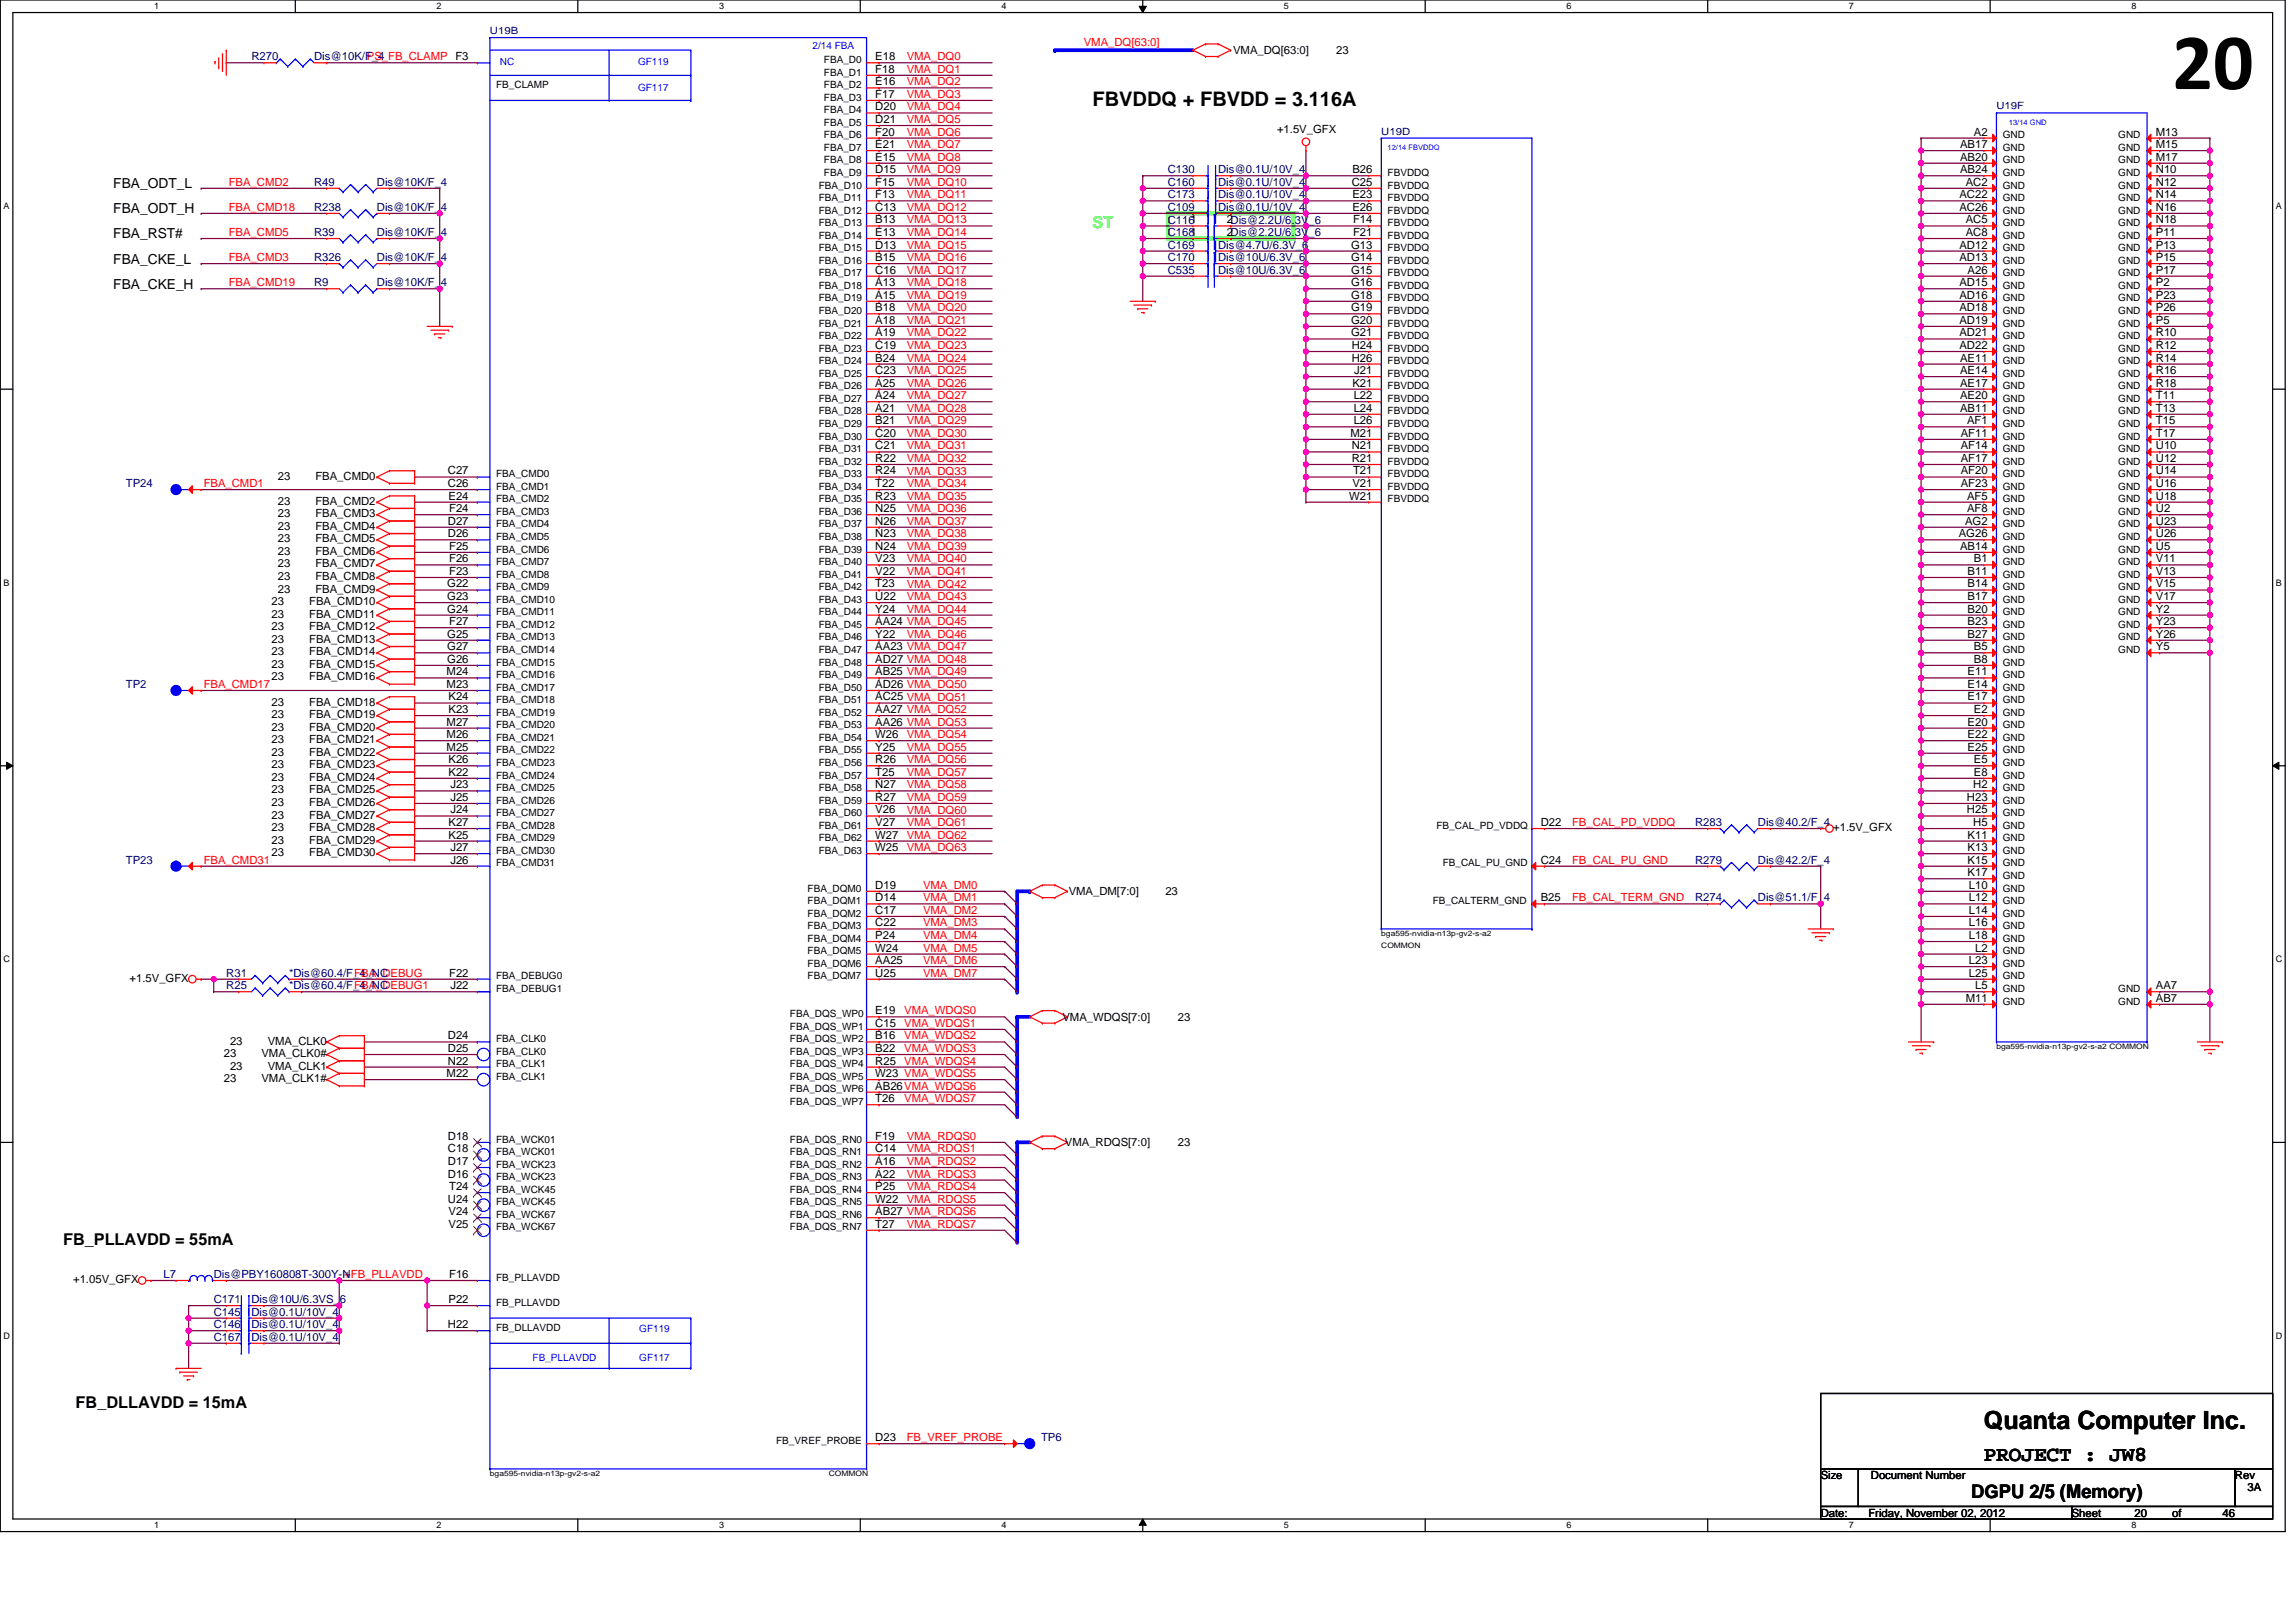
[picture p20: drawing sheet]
<svg xmlns="http://www.w3.org/2000/svg" width="297mm" height="210mm" viewBox="0 0 297 210" stroke-linecap="round" stroke-linejoin="round" font-family="sans-serif">
<defs><g id="words">
<text font-size="10.4" x="281.3" y="11.5">20</text>
<text font-size="3.3" x="256.9" y="185">Quanta Computer Inc.</text>
<text font-size="2.8" x="256.9" y="189.2">PROJECT : JW8</text>
<text font-size="2.6" x="141.5" y="13.7">FBVDDQ + FBVDD = 3.116A</text>
<text font-size="2.4" x="255.3" y="194">DGPU 2/5 (Memory)</text>
<text font-size="2.1" fill="#0f0" x="141.5" y="29.5">ST</text>
<g font-size="2.1">
<text x="8.2" y="161.2">FB_PLLAVDD = 55mA</text>
<text x="9.8" y="182.4">FB_DLLAVDD = 15mA</text>
</g>
<g font-size="1.8">
<text x="14.7" y="24.4">FBA_ODT_L</text>
<text x="14.7" y="27.6">FBA_ODT_H</text>
<text x="14.7" y="30.9">FBA_RST#</text>
<text x="14.7" y="34.1">FBA_CKE_L</text>
<text x="14.7" y="37.4">FBA_CKE_H</text>
</g>
<g font-size="1.5" fill="#000080">
<text x="32.6" y="7.8">R270</text>
<text x="40.7" y="7.8">Dis@10K/F_4</text>
<text x="151.2" y="22.4">C130</text>
<text x="157.7" y="22.4">Dis@0.1U/10V_4</text>
<text x="40.7" y="24.1">R49</text>
<text x="40.7" y="27.3">R238</text>
<text x="48.8" y="24.1">Dis@10K/F_4</text>
<text x="48.8" y="27.3">Dis@10K/F_4</text>
<text x="151.2" y="24.1">C160</text>
<text x="151.2" y="25.7">C173</text>
<text x="151.2" y="27.3">C109</text>
<text x="151.2" y="28.9">C1161</text>
<text x="157.7" y="24.1">Dis@0.1U/10V_4</text>
<text x="157.7" y="25.7">Dis@0.1U/10V_4</text>
<text x="157.7" y="27.3">Dis@0.1U/10V_4</text>
<text x="40.7" y="30.6">R39</text>
<text x="40.7" y="33.8">R326</text>
<text x="48.8" y="30.6">Dis@10K/F_4</text>
<text x="48.8" y="33.8">Dis@10K/F_4</text>
<text x="151.2" y="33.8">C170</text>
<text x="151.2" y="30.6">C1681</text>
<text x="151.2" y="32.2">C169</text>
<text x="151.2" y="35.4">C535</text>
<text x="157.7" y="33.8">Dis@10U/6.3V_6</text>
<text x="157.7" y="32.2">Dis@4.7U/6.3V_6</text>
<text x="157.7" y="35.4">Dis@10U/6.3V_6</text>
<text x="40.7" y="37.1">R9</text>
<text x="48.8" y="37.1">Dis@10K/F_4</text>
<text x="16.3" y="63.1">TP24</text>
<text x="16.3" y="89.1">TP2</text>
<text x="219.5" y="107">R283</text>
<text x="227.6" y="107">Dis@40.2/F_4</text>
<text x="16.3" y="111.8">TP23</text>
<text x="219.5" y="111.8">R279</text>
<text x="227.6" y="111.8">Dis@42.2/F_4</text>
<text x="219.5" y="116.7">R274</text>
<text x="227.6" y="116.7">Dis@51.1/F_4</text>
<text x="29.3" y="128.1">R25</text>
<text x="29.3" y="126.5">R31</text>
<text x="37.4" y="128.1">*Dis@60.4/F_4_NC</text>
<text x="37.4" y="126.5">*Dis@60.4/F_4_NC</text>
<text x="21.2" y="165.5">L7</text>
<text x="27.7" y="165.5">Dis@PBY160808T-300Y-N</text>
<text x="27.7" y="170.4">C145</text>
<text x="27.7" y="173.6">C167</text>
<text x="27.7" y="172">C146</text>
<text x="27.7" y="168.7">C171</text>
<text x="32.6" y="170.4">Dis@0.1U/10V_4</text>
<text x="32.6" y="173.6">Dis@0.1U/10V_4</text>
<text x="32.6" y="172">Dis@0.1U/10V_4</text>
<text x="32.6" y="168.7">Dis@10U/6.3VS_6</text>
<text x="134.8" y="186.6">TP6</text>
</g>
<g font-size="1.5" fill="#f00">
<text x="47.5" y="7.8">PS_FB_CLAMP F3</text>
<text x="117.4" y="11.1">VMA_DQ2</text>
<text x="117.4" y="9.4">VMA_DQ1</text>
<text x="117.4" y="7.8">VMA_DQ0</text>
<text x="140.3" y="6">VMA_DQ[63:0]</text>
<text x="117.4" y="17.6">VMA_DQ6</text>
<text x="117.4" y="12.7">VMA_DQ3</text>
<text x="117.4" y="14.3">VMA_DQ4</text>
<text x="117.4" y="15.9">VMA_DQ5</text>
<text x="117.4" y="19.2">VMA_DQ7</text>
<text x="117.4" y="22.4">VMA_DQ9</text>
<text x="117.4" y="20.8">VMA_DQ8</text>
<text x="29.6" y="24.1">FBA_CMD2</text>
<text x="29.6" y="27.3">FBA_CMD18</text>
<text x="117.4" y="25.7">VMA_DQ11</text>
<text x="117.4" y="27.3">VMA_DQ12</text>
<text x="117.4" y="24.1">VMA_DQ10</text>
<text x="117.4" y="28.9">VMA_DQ13</text>
<text x="29.6" y="30.6">FBA_CMD5</text>
<text x="29.6" y="33.8">FBA_CMD3</text>
<text x="117.4" y="35.4">VMA_DQ17</text>
<text x="117.4" y="33.8">VMA_DQ16</text>
<text x="117.4" y="32.2">VMA_DQ15</text>
<text x="117.4" y="30.6">VMA_DQ14</text>
<text x="29.6" y="37.1">FBA_CMD19</text>
<text x="117.4" y="41.9">VMA_DQ21</text>
<text x="117.4" y="40.3">VMA_DQ20</text>
<text x="117.4" y="37.1">VMA_DQ18</text>
<text x="117.4" y="38.7">VMA_DQ19</text>
<text x="117.4" y="46.8">VMA_DQ24</text>
<text x="117.4" y="45.2">VMA_DQ23</text>
<text x="117.4" y="43.6">VMA_DQ22</text>
<text x="117.4" y="51.7">VMA_DQ27</text>
<text x="117.4" y="53.3">VMA_DQ28</text>
<text x="117.4" y="50.1">VMA_DQ26</text>
<text x="117.4" y="48.4">VMA_DQ25</text>
<text x="117.4" y="58.2">VMA_DQ31</text>
<text x="117.4" y="56.6">VMA_DQ30</text>
<text x="117.4" y="54.9">VMA_DQ29</text>
<text x="117.4" y="59.8">VMA_DQ32</text>
<text x="26.4" y="63.1">FBA_CMD1</text>
<text x="117.4" y="63.1">VMA_DQ34</text>
<text x="117.4" y="64.7">VMA_DQ35</text>
<text x="117.4" y="61.4">VMA_DQ33</text>
<text x="117.4" y="71.2">VMA_DQ39</text>
<text x="117.4" y="66.3">VMA_DQ36</text>
<text x="117.4" y="68">VMA_DQ37</text>
<text x="117.4" y="69.6">VMA_DQ38</text>
<text x="117.4" y="77.7">VMA_DQ43</text>
<text x="117.4" y="72.8">VMA_DQ40</text>
<text x="117.4" y="76.1">VMA_DQ42</text>
<text x="117.4" y="74.5">VMA_DQ41</text>
<text x="117.4" y="79.3">VMA_DQ44</text>
<text x="117.4" y="82.6">VMA_DQ46</text>
<text x="26.4" y="89.1">FBA_CMD17</text>
<text x="117.4" y="95.6">VMA_DQ54</text>
<text x="117.4" y="98.8">VMA_DQ56</text>
<text x="117.4" y="100.5">VMA_DQ57</text>
<text x="117.4" y="97.2">VMA_DQ55</text>
<text x="117.4" y="103.7">VMA_DQ59</text>
<text x="117.4" y="102.1">VMA_DQ58</text>
<text x="117.4" y="105.3">VMA_DQ60</text>
<text x="117.4" y="107">VMA_DQ61</text>
<text x="203.6" y="107">FB_CAL_PD_VDDQ</text>
<text x="26.4" y="111.8">FBA_CMD31</text>
<text x="117.4" y="108.6">VMA_DQ62</text>
<text x="117.4" y="110.2">VMA_DQ63</text>
<text x="203.6" y="111.8">FB_CAL_PU_GND</text>
<text x="119.5" y="120">VMA_DM3</text>
<text x="119.5" y="115.1">VMA_DM0</text>
<text x="119.5" y="118.3">VMA_DM2</text>
<text x="119.5" y="116.7">VMA_DM1</text>
<text x="203.6" y="116.7">FB_CAL_TERM_GND</text>
<text x="119.5" y="121.6">VMA_DM4</text>
<text x="119.5" y="123.2">VMA_DM5</text>
<text x="119.5" y="124.8">VMA_DM6</text>
<text x="45.9" y="126.5">FBA_DEBUG</text>
<text x="45.9" y="128.1">FBA_DEBUG1</text>
<text x="117.1" y="131.3">VMA_WDQS0</text>
<text x="119.5" y="126.5">VMA_DM7</text>
<text x="117.1" y="133">VMA_WDQS1</text>
<text x="117.1" y="136.2">VMA_WDQS3</text>
<text x="117.1" y="137.9">VMA_WDQS4</text>
<text x="117.1" y="134.6">VMA_WDQS2</text>
<text x="117.1" y="142.7">VMA_WDQS7</text>
<text x="117.4" y="147.6">VMA_RDQS0</text>
<text x="117.4" y="149.2">VMA_RDQS1</text>
<text x="117.4" y="152.5">VMA_RDQS3</text>
<text x="117.4" y="150.9">VMA_RDQS2</text>
<text x="117.4" y="154.1">VMA_RDQS4</text>
<text x="117.4" y="155.7">VMA_RDQS5</text>
<text x="117.4" y="159">VMA_RDQS7</text>
<text x="44.6" y="165.5">+FB_PLLAVDD</text>
<text x="117.4" y="186.6">FB_VREF_PROBE</text>
</g>
<g font-size="1.5">
<text x="113.3" y="11">E16</text>
<text x="113.3" y="9.4">F18</text>
<text x="113.3" y="7.8">E18</text>
<text x="159.7" y="7">VMA_DQ[63:0]</text>
<text x="173" y="7">23</text>
<text x="113.3" y="17.6">F20</text>
<text x="113.3" y="15.9">D21</text>
<text x="113.3" y="14.3">D20</text>
<text x="113.3" y="12.7">F17</text>
<text x="165.4" y="17.2">+1.5V_GFX</text>
<text x="255.6" y="17.6">A2</text>
<text x="279.2" y="17.6">M13</text>
<text x="113.3" y="22.4">D15</text>
<text x="113.3" y="20.8">E15</text>
<text x="113.3" y="19.2">E21</text>
<text x="175.1" y="22.4">B26</text>
<text x="253.8" y="22.4">AB24</text>
<text x="253.8" y="20.8">AB20</text>
<text x="253.8" y="19.2">AB17</text>
<text x="279.2" y="22.4">N10</text>
<text x="279.2" y="20.8">M17</text>
<text x="279.2" y="19.2">M15</text>
<text x="113.3" y="28.9">B13</text>
<text x="113.3" y="27.3">C13</text>
<text x="113.3" y="25.7">F13</text>
<text x="113.3" y="24.1">F15</text>
<text x="158.9" y="28.9">2Dis@2.2U/6.3V_6</text>
<text x="175" y="24.1">C25</text>
<text x="175.1" y="27.3">E26</text>
<text x="175.1" y="25.7">E23</text>
<text x="175.2" y="28.9">F14</text>
<text x="253.7" y="27.3">AC26</text>
<text x="253.7" y="25.7">AC22</text>
<text x="254.5" y="28.9">AC5</text>
<text x="254.5" y="24.1">AC2</text>
<text x="279.2" y="28.9">N18</text>
<text x="279.2" y="27.3">N16</text>
<text x="279.2" y="25.7">N14</text>
<text x="279.2" y="24.1">N12</text>
<text x="113.3" y="35.4">C16</text>
<text x="113.3" y="33.8">B15</text>
<text x="113.3" y="32.2">D13</text>
<text x="113.3" y="30.6">E13</text>
<text x="158.9" y="30.6">2Dis@2.2U/6.3V_6</text>
<text x="175" y="35.4">G15</text>
<text x="175" y="33.8">G14</text>
<text x="175" y="32.2">G13</text>
<text x="175.2" y="30.6">F21</text>
<text x="253.7" y="33.8">AD13</text>
<text x="253.7" y="32.2">AD12</text>
<text x="254.5" y="30.6">AC8</text>
<text x="254.8" y="35.4">A26</text>
<text x="279.2" y="35.4">P17</text>
<text x="279.2" y="33.8">P15</text>
<text x="279.2" y="32.2">P13</text>
<text x="279.2" y="30.6">P11</text>
<text x="113.3" y="41.9">A18</text>
<text x="113.3" y="40.3">B18</text>
<text x="113.3" y="38.7">A15</text>
<text x="113.3" y="37.1">A13</text>
<text x="175" y="41.9">G20</text>
<text x="175" y="40.3">G19</text>
<text x="175" y="38.7">G18</text>
<text x="175" y="37.1">G16</text>
<text x="253.7" y="41.9">AD19</text>
<text x="253.7" y="40.3">AD18</text>
<text x="253.7" y="38.7">AD16</text>
<text x="253.7" y="37.1">AD15</text>
<text x="279.2" y="41.9">P5</text>
<text x="279.2" y="40.3">P26</text>
<text x="279.2" y="38.7">P23</text>
<text x="279.2" y="37.1">P2</text>
<text x="113.3" y="46.8">B24</text>
<text x="113.3" y="45.2">C19</text>
<text x="113.3" y="43.6">A19</text>
<text x="175" y="43.6">G21</text>
<text x="175" y="46.8">H26</text>
<text x="175" y="45.2">H24</text>
<text x="253.7" y="45.2">AD22</text>
<text x="253.7" y="43.6">AD21</text>
<text x="253.8" y="46.8">AE11</text>
<text x="279.2" y="46.8">R14</text>
<text x="279.2" y="45.2">R12</text>
<text x="279.2" y="43.6">R10</text>
<text x="113.3" y="53.3">A21</text>
<text x="113.3" y="51.7">A24</text>
<text x="113.3" y="50.1">A25</text>
<text x="113.3" y="48.4">C23</text>
<text x="175.1" y="50.1">K21</text>
<text x="175.3" y="53.3">L24</text>
<text x="175.3" y="51.7">L22</text>
<text x="175.4" y="48.4">J21</text>
<text x="253.8" y="53.3">AB11</text>
<text x="253.8" y="51.7">AE20</text>
<text x="253.8" y="50.1">AE17</text>
<text x="253.8" y="48.4">AE14</text>
<text x="279.2" y="53.3">T13</text>
<text x="279.2" y="51.7">T11</text>
<text x="279.2" y="50.1">R18</text>
<text x="279.2" y="48.4">R16</text>
<text x="113.3" y="59.8">R22</text>
<text x="113.3" y="58.2">C21</text>
<text x="113.3" y="56.6">C20</text>
<text x="113.3" y="54.9">B21</text>
<text x="174.9" y="56.6">M21</text>
<text x="175" y="59.8">R21</text>
<text x="175" y="58.2">N21</text>
<text x="175.3" y="54.9">L26</text>
<text x="253.9" y="59.8">AF17</text>
<text x="253.9" y="58.2">AF14</text>
<text x="253.9" y="56.6">AF11</text>
<text x="254.7" y="54.9">AF1</text>
<text x="279.2" y="59.8">U12</text>
<text x="279.2" y="58.2">U10</text>
<text x="279.2" y="56.6">T17</text>
<text x="279.2" y="54.9">T15</text>
<text x="36" y="62.1">23</text>
<text x="36" y="65.4">23</text>
<text x="40.8" y="62.1">FBA_CMD0</text>
<text x="40.8" y="65.4">FBA_CMD2</text>
<text x="58" y="63.1">C26</text>
<text x="58" y="61.4">C27</text>
<text x="58.1" y="64.7">E24</text>
<text x="113.3" y="64.7">R23</text>
<text x="113.3" y="63.1">T22</text>
<text x="113.3" y="61.4">R24</text>
<text x="174.7" y="64.7">W21</text>
<text x="175.1" y="63.1">V21</text>
<text x="175.2" y="61.4">T21</text>
<text x="253.9" y="63.1">AF23</text>
<text x="253.9" y="61.4">AF20</text>
<text x="254.7" y="64.7">AF5</text>
<text x="279.2" y="64.7">U18</text>
<text x="279.2" y="63.1">U16</text>
<text x="279.2" y="61.4">U14</text>
<text x="36" y="67">23</text>
<text x="36" y="68.6">23</text>
<text x="36" y="70.2">23</text>
<text x="36" y="71.9">23</text>
<text x="40.8" y="67">FBA_CMD3</text>
<text x="40.8" y="68.6">FBA_CMD4</text>
<text x="40.8" y="70.2">FBA_CMD5</text>
<text x="40.8" y="71.9">FBA_CMD6</text>
<text x="58" y="69.6">D26</text>
<text x="58" y="67.9">D27</text>
<text x="58.2" y="71.2">F25</text>
<text x="58.2" y="66.3">F24</text>
<text x="113.3" y="71.2">N24</text>
<text x="113.3" y="69.6">N23</text>
<text x="113.3" y="67.9">N26</text>
<text x="113.3" y="66.3">N25</text>
<text x="253.6" y="69.6">AG26</text>
<text x="253.8" y="71.2">AB14</text>
<text x="254.5" y="67.9">AG2</text>
<text x="254.7" y="66.3">AF8</text>
<text x="279.2" y="71.2">U5</text>
<text x="279.2" y="69.6">U26</text>
<text x="279.2" y="67.9">U23</text>
<text x="279.2" y="66.3">U2</text>
<text x="36" y="73.5">23</text>
<text x="36" y="75.1">23</text>
<text x="36" y="76.7">23</text>
<text x="40.8" y="73.5">FBA_CMD7</text>
<text x="40.8" y="75.1">FBA_CMD8</text>
<text x="40.8" y="76.7">FBA_CMD9</text>
<text x="57.9" y="77.7">G23</text>
<text x="57.9" y="76.1">G22</text>
<text x="58.2" y="74.4">F23</text>
<text x="58.2" y="72.8">F26</text>
<text x="113.3" y="77.7">U22</text>
<text x="113.3" y="76.1">T23</text>
<text x="113.3" y="74.4">V22</text>
<text x="113.3" y="72.8">V23</text>
<text x="254.8" y="77.7">B17</text>
<text x="254.8" y="76.1">B14</text>
<text x="254.8" y="74.4">B11</text>
<text x="255.6" y="72.8">B1</text>
<text x="279.2" y="77.7">V17</text>
<text x="279.2" y="76.1">V15</text>
<text x="279.2" y="74.4">V13</text>
<text x="279.2" y="72.8">V11</text>
<text x="35.2" y="78.4">23</text>
<text x="35.2" y="80">23</text>
<text x="35.2" y="81.6">23</text>
<text x="35.2" y="83.2">23</text>
<text x="40" y="78.4">FBA_CMD10</text>
<text x="40" y="80">FBA_CMD11</text>
<text x="40" y="81.6">FBA_CMD12</text>
<text x="40" y="83.2">FBA_CMD13</text>
<text x="57.9" y="82.6">G25</text>
<text x="57.9" y="79.3">G24</text>
<text x="58.2" y="80.9">F27</text>
<text x="113.3" y="82.6">Y22</text>
<text x="113.3" y="80.9">AA24 VMA_DQ45</text>
<text x="113.3" y="79.3">Y24</text>
<text x="254.8" y="82.6">B27</text>
<text x="254.8" y="80.9">B23</text>
<text x="254.8" y="79.3">B20</text>
<text x="279.2" y="82.6">Y26</text>
<text x="279.2" y="80.9">Y23</text>
<text x="279.2" y="79.3">Y2</text>
<text x="35.2" y="84.9">23</text>
<text x="35.2" y="88.1">23</text>
<text x="35.2" y="86.5">23</text>
<text x="40" y="84.9">FBA_CMD14</text>
<text x="40" y="88.1">FBA_CMD16</text>
<text x="40" y="86.5">FBA_CMD15</text>
<text x="57.8" y="89.1">M23</text>
<text x="57.8" y="87.5">M24</text>
<text x="57.9" y="85.8">G26</text>
<text x="57.9" y="84.2">G27</text>
<text x="113.3" y="89.1">AD26 VMA_DQ50</text>
<text x="113.3" y="87.5">AB25 VMA_DQ49</text>
<text x="113.3" y="85.8">AD27 VMA_DQ48</text>
<text x="113.3" y="84.2">AA23 VMA_DQ47</text>
<text x="254.8" y="89.1">E14</text>
<text x="254.8" y="87.5">E11</text>
<text x="255.6" y="85.8">B8</text>
<text x="255.6" y="84.2">B5</text>
<text x="279.2" y="84.2">Y5</text>
<text x="35.2" y="91.4">23</text>
<text x="35.2" y="93">23</text>
<text x="35.2" y="94.6">23</text>
<text x="40" y="91.4">FBA_CMD18</text>
<text x="40" y="93">FBA_CMD19</text>
<text x="40" y="94.6">FBA_CMD20</text>
<text x="57.8" y="95.6">M26</text>
<text x="57.8" y="94">M27</text>
<text x="58.1" y="92.3">K23</text>
<text x="58.1" y="90.7">K24</text>
<text x="113.3" y="95.6">W26</text>
<text x="113.3" y="94">AA26 VMA_DQ53</text>
<text x="113.3" y="92.3">AA27 VMA_DQ52</text>
<text x="113.3" y="90.7">AC25 VMA_DQ51</text>
<text x="254.8" y="95.6">E22</text>
<text x="254.8" y="94">E20</text>
<text x="254.8" y="90.7">E17</text>
<text x="255.6" y="92.3">E2</text>
<text x="35.2" y="96.2">23</text>
<text x="35.2" y="97.9">23</text>
<text x="35.2" y="101.1">23</text>
<text x="35.2" y="99.5">23</text>
<text x="40" y="96.2">FBA_CMD21</text>
<text x="40" y="97.9">FBA_CMD22</text>
<text x="40" y="101.1">FBA_CMD24</text>
<text x="40" y="99.5">FBA_CMD23</text>
<text x="57.8" y="97.2">M25</text>
<text x="58.1" y="100.5">K22</text>
<text x="58.1" y="98.8">K26</text>
<text x="113.3" y="100.5">T25</text>
<text x="113.3" y="98.8">R26</text>
<text x="113.3" y="97.2">Y25</text>
<text x="254.8" y="97.2">E25</text>
<text x="255.6" y="100.5">E8</text>
<text x="255.6" y="98.8">E5</text>
<text x="35.2" y="102.7">23</text>
<text x="35.2" y="104.4">23</text>
<text x="35.2" y="106">23</text>
<text x="35.2" y="107.6">23</text>
<text x="40" y="102.7">FBA_CMD25</text>
<text x="40" y="104.4">FBA_CMD26</text>
<text x="40" y="106">FBA_CMD27</text>
<text x="40" y="107.6">FBA_CMD28</text>
<text x="58.1" y="107">K27</text>
<text x="58.3" y="105.3">J24</text>
<text x="58.3" y="103.7">J25</text>
<text x="58.3" y="102.1">J23</text>
<text x="113.3" y="107">V27</text>
<text x="113.3" y="105.3">V26</text>
<text x="113.3" y="103.7">R27</text>
<text x="113.3" y="102.1">N27</text>
<text x="199.5" y="107">D22</text>
<text x="237.4" y="107.6">+1.5V_GFX</text>
<text x="254.7" y="105.3">H25</text>
<text x="254.7" y="103.7">H23</text>
<text x="255.5" y="107">H5</text>
<text x="255.5" y="102.1">H2</text>
<text x="35.2" y="109.2">23</text>
<text x="35.2" y="110.9">23</text>
<text x="40" y="109.2">FBA_CMD29</text>
<text x="40" y="110.9">FBA_CMD30</text>
<text x="58.1" y="108.6">K25</text>
<text x="58.3" y="111.8">J26</text>
<text x="58.3" y="110.2">J27</text>
<text x="113.3" y="110.2">W25</text>
<text x="113.3" y="108.6">W27</text>
<text x="199.5" y="111.8">C24</text>
<text x="254.8" y="113.5">K17</text>
<text x="254.8" y="111.8">K15</text>
<text x="254.8" y="110.2">K13</text>
<text x="254.8" y="108.6">K11</text>
<text x="113.3" y="120">C22</text>
<text x="113.3" y="118.3">C17</text>
<text x="113.3" y="116.7">D14</text>
<text x="113.3" y="115.1">D19</text>
<text x="138.4" y="115.9">VMA_DM[7:0]</text>
<text x="150.9" y="115.9">23</text>
<text x="199.5" y="116.7">B25</text>
<text x="254.9" y="120">L16</text>
<text x="254.9" y="118.3">L14</text>
<text x="254.9" y="116.7">L12</text>
<text x="254.9" y="115.1">L10</text>
<text x="113.3" y="124.8">AA25</text>
<text x="113.3" y="123.2">W24</text>
<text x="113.3" y="121.6">P24</text>
<text x="254.9" y="124.8">L23</text>
<text x="254.9" y="121.6">L18</text>
<text x="255.7" y="123.2">L2</text>
<text x="16.8" y="127.1">+1.5V_GFX</text>
<text x="58.2" y="126.5">F22</text>
<text x="58.3" y="128.1">J22</text>
<text x="113.3" y="131.3">E19</text>
<text x="113.3" y="126.5">U25</text>
<text x="254.5" y="129.7">M11</text>
<text x="254.9" y="126.5">L25</text>
<text x="255.7" y="128.1">L5</text>
<text x="279.2" y="129.7">AB7</text>
<text x="279.2" y="128.1">AA7</text>
<text x="29" y="136.9">23</text>
<text x="29.8" y="135.3">23</text>
<text x="33.9" y="136.9">VMA_CLK0#</text>
<text x="34.7" y="135.3">VMA_CLK0</text>
<text x="58" y="137.8">N22</text>
<text x="58" y="136.2">D25</text>
<text x="58" y="134.6">D24</text>
<text x="113.3" y="137.8">R25</text>
<text x="113.3" y="136.2">B22</text>
<text x="113.3" y="134.6">B16</text>
<text x="113.3" y="133">C15</text>
<text x="137.6" y="132.2">VMA_WDQS[7:0]</text>
<text x="152.5" y="132.2">23</text>
<text x="29" y="140.1">23</text>
<text x="29.8" y="138.5">23</text>
<text x="33.9" y="140.1">VMA_CLK1#</text>
<text x="34.7" y="138.5">VMA_CLK1</text>
<text x="57.8" y="139.5">M22</text>
<text x="113.3" y="142.7">T26</text>
<text x="113.3" y="141.1">AB26VMA_WDQS6</text>
<text x="113.3" y="139.5">W23 VMA_WDQS5</text>
<text x="58" y="149.2">C18</text>
<text x="58" y="147.6">D18</text>
<text x="113.3" y="149.2">C14</text>
<text x="113.3" y="147.6">F19</text>
<text x="137.9" y="148.4">VMA_RDQS[7:0]</text>
<text x="152.5" y="148.4">23</text>
<text x="58" y="155.7">U24</text>
<text x="58" y="152.5">D16</text>
<text x="58" y="150.9">D17</text>
<text x="58.2" y="154.1">T24</text>
<text x="113.3" y="155.7">W22</text>
<text x="113.3" y="154.1">P25</text>
<text x="113.3" y="152.5">A22</text>
<text x="113.3" y="150.9">A16</text>
<text x="58.1" y="159">V25</text>
<text x="58.1" y="157.4">V24</text>
<text x="113.3" y="159">T27</text>
<text x="113.3" y="157.4">AB27 VMA_RDQS6</text>
<text x="9.5" y="166.1">+1.05V_GFX</text>
<text x="58.2" y="165.5">F16</text>
<text x="58" y="172">H22</text>
<text x="58.1" y="168.7">P22</text>
<text x="113.3" y="186.6">D23</text>
<text x="235.8" y="191.5">Size</text>
<text x="242.3" y="191.5">Document Number</text>
<text x="289.4" y="191.5">Rev</text>
<text x="235.8" y="196.4">Date:</text>
<text x="241.9" y="196.4">Friday, November 02, 2012</text>
<text x="268.3" y="196.4">Sheet</text>
<text x="276.4" y="196.4">20</text>
<text x="281.3" y="196.4">of</text>
<text x="287.8" y="196.4">46</text>
<text x="291" y="193.1">3A</text>
</g>
<g font-size="1.3" fill="#000080">
<text x="63.4" y="4.4">U19B</text>
<text x="178.9" y="17.4">U19D</text>
<text x="258.5" y="14.2">U19F</text>
</g>
<g font-size="1.3">
<text x="64.3" y="11.4">FB_CLAMP</text>
<text x="106.7" y="11.4">FBA_D2</text>
<text x="106.7" y="9.8">FBA_D1</text>
<text x="106.7" y="8.2">FBA_D0</text>
<text x="106.7" y="17.9">FBA_D6</text>
<text x="106.7" y="16.3">FBA_D5</text>
<text x="106.7" y="14.7">FBA_D4</text>
<text x="106.7" y="13">FBA_D3</text>
<text x="259.3" y="17.9">GND</text>
<text x="274.3" y="17.9">GND</text>
<text x="106.7" y="22.8">FBA_D9</text>
<text x="106.7" y="21.2">FBA_D8</text>
<text x="106.7" y="19.5">FBA_D7</text>
<text x="179.7" y="22.8">FBVDDQ</text>
<text x="259.3" y="22.8">GND</text>
<text x="259.3" y="21.2">GND</text>
<text x="259.3" y="19.5">GND</text>
<text x="274.3" y="22.8">GND</text>
<text x="274.3" y="21.2">GND</text>
<text x="274.3" y="19.5">GND</text>
<text x="106" y="29.3">FBA_D13</text>
<text x="106" y="27.7">FBA_D12</text>
<text x="106" y="26">FBA_D11</text>
<text x="106" y="24.4">FBA_D10</text>
<text x="179.7" y="29.3">FBVDDQ</text>
<text x="179.7" y="27.7">FBVDDQ</text>
<text x="179.7" y="26">FBVDDQ</text>
<text x="179.7" y="24.4">FBVDDQ</text>
<text x="259.3" y="29.3">GND</text>
<text x="259.3" y="27.7">GND</text>
<text x="259.3" y="26">GND</text>
<text x="259.3" y="24.4">GND</text>
<text x="274.3" y="29.3">GND</text>
<text x="274.3" y="27.7">GND</text>
<text x="274.3" y="26">GND</text>
<text x="274.3" y="24.4">GND</text>
<text x="106" y="35.8">FBA_D17</text>
<text x="106" y="34.2">FBA_D16</text>
<text x="106" y="32.5">FBA_D15</text>
<text x="106" y="30.9">FBA_D14</text>
<text x="179.7" y="35.8">FBVDDQ</text>
<text x="179.7" y="34.2">FBVDDQ</text>
<text x="179.7" y="32.5">FBVDDQ</text>
<text x="179.7" y="30.9">FBVDDQ</text>
<text x="259.3" y="35.8">GND</text>
<text x="259.3" y="34.2">GND</text>
<text x="259.3" y="32.5">GND</text>
<text x="259.3" y="30.9">GND</text>
<text x="274.3" y="35.8">GND</text>
<text x="274.3" y="34.2">GND</text>
<text x="274.3" y="32.5">GND</text>
<text x="274.3" y="30.9">GND</text>
<text x="106" y="40.7">FBA_D20</text>
<text x="106" y="39">FBA_D19</text>
<text x="106" y="37.4">FBA_D18</text>
<text x="179.7" y="40.7">FBVDDQ</text>
<text x="179.7" y="39">FBVDDQ</text>
<text x="179.7" y="37.4">FBVDDQ</text>
<text x="259.3" y="40.7">GND</text>
<text x="259.3" y="39">GND</text>
<text x="259.3" y="37.4">GND</text>
<text x="274.3" y="40.7">GND</text>
<text x="274.3" y="39">GND</text>
<text x="274.3" y="37.4">GND</text>
<text x="106" y="47.2">FBA_D24</text>
<text x="106" y="45.5">FBA_D23</text>
<text x="106" y="43.9">FBA_D22</text>
<text x="106" y="42.3">FBA_D21</text>
<text x="179.7" y="47.2">FBVDDQ</text>
<text x="179.7" y="45.5">FBVDDQ</text>
<text x="179.7" y="43.9">FBVDDQ</text>
<text x="179.7" y="42.3">FBVDDQ</text>
<text x="259.3" y="47.2">GND</text>
<text x="259.3" y="45.5">GND</text>
<text x="259.3" y="43.9">GND</text>
<text x="259.3" y="42.3">GND</text>
<text x="274.3" y="47.2">GND</text>
<text x="274.3" y="45.5">GND</text>
<text x="274.3" y="43.9">GND</text>
<text x="274.3" y="42.3">GND</text>
<text x="106" y="53.7">FBA_D28</text>
<text x="106" y="52">FBA_D27</text>
<text x="106" y="50.4">FBA_D26</text>
<text x="106" y="48.8">FBA_D25</text>
<text x="179.7" y="53.7">FBVDDQ</text>
<text x="179.7" y="52">FBVDDQ</text>
<text x="179.7" y="50.4">FBVDDQ</text>
<text x="179.7" y="48.8">FBVDDQ</text>
<text x="259.3" y="53.7">GND</text>
<text x="259.3" y="52">GND</text>
<text x="259.3" y="50.4">GND</text>
<text x="259.3" y="48.8">GND</text>
<text x="274.3" y="53.7">GND</text>
<text x="274.3" y="52">GND</text>
<text x="274.3" y="50.4">GND</text>
<text x="274.3" y="48.8">GND</text>
<text x="106" y="58.5">FBA_D31</text>
<text x="106" y="56.9">FBA_D30</text>
<text x="106" y="55.3">FBA_D29</text>
<text x="179.7" y="58.5">FBVDDQ</text>
<text x="179.7" y="56.9">FBVDDQ</text>
<text x="179.7" y="55.3">FBVDDQ</text>
<text x="259.3" y="58.5">GND</text>
<text x="259.3" y="56.9">GND</text>
<text x="259.3" y="55.3">GND</text>
<text x="274.3" y="58.5">GND</text>
<text x="274.3" y="56.9">GND</text>
<text x="274.3" y="55.3">GND</text>
<text x="64.3" y="65">FBA_CMD2</text>
<text x="64.3" y="63.4">FBA_CMD1</text>
<text x="64.3" y="61.8">FBA_CMD0</text>
<text x="106" y="65">FBA_D35</text>
<text x="106" y="63.4">FBA_D34</text>
<text x="106" y="61.8">FBA_D33</text>
<text x="106" y="60.2">FBA_D32</text>
<text x="179.7" y="65">FBVDDQ</text>
<text x="179.7" y="63.4">FBVDDQ</text>
<text x="179.7" y="61.8">FBVDDQ</text>
<text x="179.7" y="60.2">FBVDDQ</text>
<text x="259.3" y="65">GND</text>
<text x="259.3" y="63.4">GND</text>
<text x="259.3" y="61.8">GND</text>
<text x="259.3" y="60.2">GND</text>
<text x="274.3" y="65">GND</text>
<text x="274.3" y="63.4">GND</text>
<text x="274.3" y="61.8">GND</text>
<text x="274.3" y="60.2">GND</text>
<text x="64.3" y="71.6">FBA_CMD6</text>
<text x="64.3" y="69.9">FBA_CMD5</text>
<text x="64.3" y="68.3">FBA_CMD4</text>
<text x="64.3" y="66.7">FBA_CMD3</text>
<text x="106" y="71.6">FBA_D39</text>
<text x="106" y="69.9">FBA_D38</text>
<text x="106" y="68.3">FBA_D37</text>
<text x="106" y="66.7">FBA_D36</text>
<text x="259.3" y="71.6">GND</text>
<text x="259.3" y="69.9">GND</text>
<text x="259.3" y="68.3">GND</text>
<text x="259.3" y="66.7">GND</text>
<text x="274.3" y="71.6">GND</text>
<text x="274.3" y="69.9">GND</text>
<text x="274.3" y="68.3">GND</text>
<text x="274.3" y="66.7">GND</text>
<text x="64.3" y="76.4">FBA_CMD9</text>
<text x="64.3" y="74.8">FBA_CMD8</text>
<text x="64.3" y="73.2">FBA_CMD7</text>
<text x="106" y="76.4">FBA_D42</text>
<text x="106" y="74.8">FBA_D41</text>
<text x="106" y="73.2">FBA_D40</text>
<text x="259.3" y="76.4">GND</text>
<text x="259.3" y="74.8">GND</text>
<text x="259.3" y="73.2">GND</text>
<text x="274.3" y="76.4">GND</text>
<text x="274.3" y="74.8">GND</text>
<text x="274.3" y="73.2">GND</text>
<text x="64.3" y="82.9">FBA_CMD13</text>
<text x="64.3" y="81.3">FBA_CMD12</text>
<text x="64.3" y="79.7">FBA_CMD11</text>
<text x="64.3" y="78.1">FBA_CMD10</text>
<text x="106" y="82.9">FBA_D46</text>
<text x="106" y="81.3">FBA_D45</text>
<text x="106" y="79.7">FBA_D44</text>
<text x="106" y="78.1">FBA_D43</text>
<text x="259.3" y="82.9">GND</text>
<text x="259.3" y="81.3">GND</text>
<text x="259.3" y="79.7">GND</text>
<text x="259.3" y="78.1">GND</text>
<text x="274.3" y="82.9">GND</text>
<text x="274.3" y="81.3">GND</text>
<text x="274.3" y="79.7">GND</text>
<text x="274.3" y="78.1">GND</text>
<text x="64.3" y="89.4">FBA_CMD17</text>
<text x="64.3" y="87.8">FBA_CMD16</text>
<text x="64.3" y="86.2">FBA_CMD15</text>
<text x="64.3" y="84.6">FBA_CMD14</text>
<text x="106" y="89.4">FBA_D50</text>
<text x="106" y="87.8">FBA_D49</text>
<text x="106" y="86.2">FBA_D48</text>
<text x="106" y="84.6">FBA_D47</text>
<text x="259.3" y="89.4">GND</text>
<text x="259.3" y="87.8">GND</text>
<text x="259.3" y="86.2">GND</text>
<text x="259.3" y="84.6">GND</text>
<text x="274.3" y="84.6">GND</text>
<text x="64.3" y="95.9">FBA_CMD21</text>
<text x="64.3" y="94.3">FBA_CMD20</text>
<text x="64.3" y="92.7">FBA_CMD19</text>
<text x="64.3" y="91.1">FBA_CMD18</text>
<text x="106" y="95.9">FBA_D54</text>
<text x="106" y="94.3">FBA_D53</text>
<text x="106" y="92.7">FBA_D52</text>
<text x="106" y="91.1">FBA_D51</text>
<text x="259.3" y="95.9">GND</text>
<text x="259.3" y="94.3">GND</text>
<text x="259.3" y="92.7">GND</text>
<text x="259.3" y="91.1">GND</text>
<text x="64.3" y="100.8">FBA_CMD24</text>
<text x="64.3" y="99.2">FBA_CMD23</text>
<text x="64.3" y="97.6">FBA_CMD22</text>
<text x="106" y="100.8">FBA_D57</text>
<text x="106" y="99.2">FBA_D56</text>
<text x="106" y="97.6">FBA_D55</text>
<text x="259.3" y="100.8">GND</text>
<text x="259.3" y="99.2">GND</text>
<text x="259.3" y="97.6">GND</text>
<text x="64.3" y="107.3">FBA_CMD28</text>
<text x="64.3" y="105.7">FBA_CMD27</text>
<text x="64.3" y="104.1">FBA_CMD26</text>
<text x="64.3" y="102.4">FBA_CMD25</text>
<text x="106" y="107.3">FBA_D61</text>
<text x="106" y="105.7">FBA_D60</text>
<text x="106" y="104.1">FBA_D59</text>
<text x="106" y="102.4">FBA_D58</text>
<text x="186" y="107.3">FB_CAL_PD_VDDQ</text>
<text x="259.3" y="107.3">GND</text>
<text x="259.3" y="105.7">GND</text>
<text x="259.3" y="104.1">GND</text>
<text x="259.3" y="102.4">GND</text>
<text x="64.3" y="112.2">FBA_CMD31</text>
<text x="64.3" y="110.6">FBA_CMD30</text>
<text x="64.3" y="108.9">FBA_CMD29</text>
<text x="106" y="110.6">FBA_D63</text>
<text x="106" y="108.9">FBA_D62</text>
<text x="186.8" y="112.2">FB_CAL_PU_GND</text>
<text x="259.3" y="113.8">GND</text>
<text x="259.3" y="112.2">GND</text>
<text x="259.3" y="110.6">GND</text>
<text x="259.3" y="108.9">GND</text>
<text x="104.6" y="118.7">FBA_DQM2</text>
<text x="104.6" y="117.1">FBA_DQM1</text>
<text x="104.6" y="115.4">FBA_DQM0</text>
<text x="185.5" y="117.1">FB_CALTERM_GND</text>
<text x="259.3" y="118.7">GND</text>
<text x="259.3" y="117.1">GND</text>
<text x="259.3" y="115.4">GND</text>
<text x="104.6" y="125.2">FBA_DQM6</text>
<text x="104.6" y="123.6">FBA_DQM5</text>
<text x="104.6" y="121.9">FBA_DQM4</text>
<text x="104.6" y="120.3">FBA_DQM3</text>
<text x="259.3" y="125.2">GND</text>
<text x="259.3" y="123.6">GND</text>
<text x="259.3" y="121.9">GND</text>
<text x="259.3" y="120.3">GND</text>
<text x="64.3" y="128.4">FBA_DEBUG1</text>
<text x="64.3" y="126.8">FBA_DEBUG0</text>
<text x="102.3" y="131.7">FBA_DQS_WP0</text>
<text x="104.6" y="126.8">FBA_DQM7</text>
<text x="259.3" y="130.1">GND</text>
<text x="259.3" y="128.4">GND</text>
<text x="259.3" y="126.8">GND</text>
<text x="274.3" y="130.1">GND</text>
<text x="274.3" y="128.4">GND</text>
<text x="64.3" y="136.6">FBA_CLK0</text>
<text x="64.3" y="135">FBA_CLK0</text>
<text x="102.3" y="136.6">FBA_DQS_WP3</text>
<text x="102.3" y="135">FBA_DQS_WP2</text>
<text x="102.3" y="133.3">FBA_DQS_WP1</text>
<text x="64.3" y="139.8">FBA_CLK1</text>
<text x="64.3" y="138.2">FBA_CLK1</text>
<text x="102.3" y="143.1">FBA_DQS_WP7</text>
<text x="102.3" y="141.5">FBA_DQS_WP6</text>
<text x="102.3" y="139.8">FBA_DQS_WP5</text>
<text x="102.3" y="138.2">FBA_DQS_WP4</text>
<text x="64.3" y="149.6">FBA_WCK01</text>
<text x="64.3" y="148">FBA_WCK01</text>
<text x="102.3" y="149.6">FBA_DQS_RN1</text>
<text x="102.3" y="148">FBA_DQS_RN0</text>
<text x="64.3" y="154.5">FBA_WCK45</text>
<text x="64.3" y="152.8">FBA_WCK23</text>
<text x="64.3" y="151.2">FBA_WCK23</text>
<text x="102.3" y="154.5">FBA_DQS_RN4</text>
<text x="102.3" y="152.8">FBA_DQS_RN3</text>
<text x="102.3" y="151.2">FBA_DQS_RN2</text>
<text x="64.3" y="159.3">FBA_WCK67</text>
<text x="64.3" y="157.7">FBA_WCK67</text>
<text x="64.3" y="156.1">FBA_WCK45</text>
<text x="102.3" y="159.3">FBA_DQS_RN7</text>
<text x="102.3" y="157.7">FBA_DQS_RN6</text>
<text x="102.3" y="156.1">FBA_DQS_RN5</text>
<text x="64.3" y="165.8">FB_PLLAVDD</text>
<text x="64.3" y="172.3">FB_DLLAVDD</text>
<text x="64.3" y="169.1">FB_PLLAVDD</text>
<text x="100.5" y="187">FB_VREF_PROBE</text>
</g>
<g font-size="1.3" fill="#00f">
<text x="64.7" y="8.5">NC</text>
<text x="82.6" y="11.7">GF117</text>
<text x="82.6" y="8.5">GF119</text>
<text x="105.2" y="6.4">2/14 FBA</text>
<text x="82.8" y="172.5">GF119</text>
<text x="69" y="176.2">FB_PLLAVDD</text>
<text x="82.8" y="176.2">GF117</text>
</g>
<g font-size="1.2">
<text x="20" y="1.2">1</text>
<text x="56.5" y="1.2">2</text>
<text x="93.1" y="1.2">3</text>
<text x="129.7" y="1.2">4</text>
<text x="166.3" y="1.2">5</text>
<text x="202.8" y="1.2">6</text>
<text x="239.4" y="1.2">7</text>
<text x="276" y="1.2">8</text>
<text x=".4" y="27.1">A</text>
<text x="294.7" y="27.1">A</text>
<text x=".4" y="75.8">B</text>
<text x="294.7" y="75.8">B</text>
<text x=".4" y="124.6">C</text>
<text x="294.7" y="124.6">C</text>
<text x=".4" y="173.4">D</text>
<text x="294.7" y="173.4">D</text>
<text x="20" y="197.9">1</text>
<text x="56.5" y="197.9">2</text>
<text x="93.1" y="197.9">3</text>
<text x="129.7" y="197.9">4</text>
<text x="166.3" y="197.9">5</text>
<text x="202.8" y="197.9">6</text>
<text x="239.4" y="197.9">7</text>
<text x="276" y="197.9">8</text>
</g>
<g font-size="1" fill="#00f">
<text x="260.1" y="16.1">13/14 GND</text>
<text x="179.7" y="19.4">12/14 FBVDDQ</text>
</g>
<g font-size="1">
<text x="178.9" y="121.2">bga595-nvidia-n13p-gv2-s-a2</text>
<text x="178.9" y="122.8">COMMON</text>
<text x="258.5" y="135.8">bga595-nvidia-n13p-gv2-s-a2 COMMON</text>
<text x="63.4" y="191.1">bga595-nvidia-n13p-gv2-s-a2</text>
<text x="107.3" y="191.1">COMMON</text>
</g>
</g></defs>
<path d="M0 0h295.9v198.3h-295.9zM1.7 1.6h292.6v195.1h-292.6z" fill="none" stroke="#000" stroke-width=".16"/>
<g fill="#fff">
<path d="M20 .2h.6v1.3h-.6z"/>
<path d="M20 196.9h.6v1.3h-.6z"/>
</g>
<path d="M38.2 0v1.6M38.2 196.7v1.6" fill="none" stroke="#000" stroke-width=".16"/>
<g fill="#fff">
<path d="M56.5 .2h.7v1.3h-.7z"/>
<path d="M56.5 196.9h.7v1.3h-.7z"/>
</g>
<path d="M74.8 0v1.6M74.8 196.7v1.6" fill="none" stroke="#000" stroke-width=".16"/>
<g fill="#fff">
<path d="M93.1 .2h.7v1.3h-.7z"/>
<path d="M93.1 196.9h.7v1.3h-.7z"/>
</g>
<path d="M111.4 0v1.6M111.4 196.7v1.6" fill="none" stroke="#000" stroke-width=".16"/>
<g fill="#fff">
<path d="M129.7 .2h.6v1.3h-.6z"/>
<path d="M129.7 196.9h.6v1.3h-.6z"/>
</g>
<path d="M148 0v1.6M148 196.7v1.6" fill="none" stroke="#000" stroke-width=".16"/>
<path d="M147.5 .8h.9l-.4 .8zM148 196.7l.4 .8h-.9z" fill="#000"/>
<path d="M147.5 .8h.9l-.4 .8zM148 196.7l.4 .8h-.9z" fill="none" stroke="#000" stroke-width=".13"/>
<g fill="#fff">
<path d="M166.3 .2h.6v1.3h-.6z"/>
<path d="M166.3 196.9h.6v1.3h-.6z"/>
</g>
<path d="M184.5 0v1.6M184.5 196.7v1.6" fill="none" stroke="#000" stroke-width=".16"/>
<g fill="#fff">
<path d="M202.8 .2h.7v1.3h-.7z"/>
<path d="M202.8 196.9h.7v1.3h-.7z"/>
</g>
<path d="M221.1 0v1.6M221.1 196.7v1.6" fill="none" stroke="#000" stroke-width=".16"/>
<g fill="#fff">
<path d="M239.4 .2h.7v1.3h-.7z"/>
<path d="M239.4 196.9h.7v1.3h-.7z"/>
</g>
<path d="M257.7 0v1.6M257.7 196.7v1.6" fill="none" stroke="#000" stroke-width=".16"/>
<g fill="#fff">
<path d="M276 .2h.6v1.3h-.6z"/>
<path d="M276 196.9h.6v1.3h-.6z"/>
<path d="M.4 26h.8v1.3h-.8z"/>
<path d="M294.7 26h.8v1.3h-.8z"/>
<path d="M.4 74.8h.8v1.3h-.8z"/>
<path d="M294.7 74.8h.8v1.3h-.8z"/>
</g>
<path d="M0 50.4h1.7M294.3 50.4h1.6" fill="none" stroke="#000" stroke-width=".16"/>
<g fill="#fff">
<path d="M.4 123.5h.9v1.3h-.9z"/>
<path d="M294.7 123.5h.8v1.3h-.8z"/>
</g>
<path d="M0 99.2h1.7M294.3 99.2h1.6" fill="none" stroke="#000" stroke-width=".16"/>
<path d="M.9 98.7l.8 .5-.8 .4zM294.3 99.2l.8-.5v.9z" fill="#000"/>
<path d="M.9 98.7l.8 .5-.8 .4zM294.3 99.2l.8-.5v.9z" fill="none" stroke="#000" stroke-width=".13"/>
<g fill="#fff">
<path d="M.4 172.3h.9v1.3h-.9z"/>
<path d="M294.7 172.3h.8v1.3h-.8z"/>
</g>
<path d="M0 147.9h1.7M294.3 147.9h1.6" fill="none" stroke="#000" stroke-width=".16"/>
<path d="M151.2 27.6h16.3v3.3h-16.3z" fill="none" stroke="#0f0" stroke-width=".48"/>
<path d="M136.6 6.5h17.9" fill="none" stroke="#00f" stroke-width=".48"/>
<circle cx="136.6" cy="6.5" r=".24" fill="#00f"/>
<path d="M279.6 34.1h.1M279.6 35.8h.1M279.6 34.1h6.5M279.6 35.8h6.5M279.6 47.1h.1M279.6 48.8h.1M279.6 50.4h.1M279.6 52h.1M279.6 47.1h6.5M279.6 48.8h6.5M279.6 50.4h6.5M279.6 52h6.5" fill="none" stroke="#800040" stroke-width=".16"/>
<circle cx="286.1" cy="35.8" r=".32" fill="#f0f"/>
<circle cx="286.1" cy="35.8" r=".32" fill="none" stroke="#f0f" stroke-width=".16"/>
<path d="M279.6 37.4h.1M279.6 37.4h6.5M279.6 40.6h.1M279.6 40.6h6.5" fill="none" stroke="#800040" stroke-width=".16"/>
<circle cx="286.1" cy="40.6" r=".32" fill="#f0f"/>
<circle cx="286.1" cy="40.6" r=".32" fill="none" stroke="#f0f" stroke-width=".16"/>
<path d="M279.6 42.3h.1M279.6 42.3h6.5" fill="none" stroke="#800040" stroke-width=".16"/>
<circle cx="286.1" cy="42.3" r=".32" fill="#f0f"/>
<circle cx="286.1" cy="42.3" r=".32" fill="none" stroke="#f0f" stroke-width=".16"/>
<path d="M279.6 21.1h.1M279.6 22.8h.1M279.6 24.4h.1M279.6 21.1h6.5M279.6 22.8h6.5M279.6 24.4h6.5M279.6 43.9h.1M279.6 45.5h.1M279.6 43.9h6.5M279.6 45.5h6.5" fill="none" stroke="#800040" stroke-width=".16"/>
<circle cx="286.1" cy="24.4" r=".32" fill="#f0f"/>
<circle cx="286.1" cy="24.4" r=".32" fill="none" stroke="#f0f" stroke-width=".16"/>
<g fill="none" stroke="#800040" stroke-width=".16">
<path d="M279.6 17.9h.1M279.6 19.5h.1M279.6 17.9h6.5M279.6 19.5h6.5M279.6 26h.1M279.6 27.6h.1M279.6 29.3h.1M279.6 30.9h.1M279.6 32.5h.1M279.6 39h.1M279.6 26h6.5M279.6 27.6h6.5"/>
<path d="M279.6 29.3h6.5M279.6 30.9h6.5M279.6 32.5h6.5M279.6 39h6.5M286.1 34.1h.1M286.1 32.5h.1M286.1 32.5v3.3M286.1 52h.1M286.1 52v1.6"/>
</g>
<circle cx="286.1" cy="34.1" r=".32" fill="#f0f"/>
<circle cx="286.1" cy="34.1" r=".32" fill="none" stroke="#f0f" stroke-width=".16"/>
<circle cx="286.1" cy="32.5" r=".32" fill="#f0f"/>
<circle cx="286.1" cy="32.5" r=".32" fill="none" stroke="#f0f" stroke-width=".16"/>
<path d="M286.1 17.9h.1M286.1 19.5h.1M286.1 17.9v3.2M286.1 24.4h.1M286.1 24.4v1.6M286.1 55.3h.1M286.1 55.3v1.6" fill="none" stroke="#800040" stroke-width=".16"/>
<circle cx="286.1" cy="21.1" r=".32" fill="#f0f"/>
<circle cx="286.1" cy="21.1" r=".32" fill="none" stroke="#f0f" stroke-width=".16"/>
<circle cx="286.1" cy="19.5" r=".32" fill="#f0f"/>
<circle cx="286.1" cy="19.5" r=".32" fill="none" stroke="#f0f" stroke-width=".16"/>
<path d="M286.1 69.9h.1M286.1 61.8h.1M286.1 60.1h.1M286.1 63.4h.1M286.1 60.1v4.9M286.1 69.9v1.6" fill="none" stroke="#800040" stroke-width=".16"/>
<circle cx="286.1" cy="65" r=".32" fill="#f0f"/>
<circle cx="286.1" cy="65" r=".32" fill="none" stroke="#f0f" stroke-width=".16"/>
<circle cx="286.1" cy="63.4" r=".32" fill="#f0f"/>
<circle cx="286.1" cy="63.4" r=".32" fill="none" stroke="#f0f" stroke-width=".16"/>
<path d="M286.1 66.6h.1M286.1 66.6v1.7" fill="none" stroke="#800040" stroke-width=".16"/>
<circle cx="286.1" cy="66.6" r=".32" fill="#f0f"/>
<circle cx="286.1" cy="66.6" r=".32" fill="none" stroke="#f0f" stroke-width=".16"/>
<path d="M286.1 39h.1M286.1 39v1.6M286.1 58.5h.1M286.1 58.5v1.6" fill="none" stroke="#800040" stroke-width=".16"/>
<circle cx="286.1" cy="60.1" r=".32" fill="#f0f"/>
<circle cx="286.1" cy="60.1" r=".32" fill="none" stroke="#f0f" stroke-width=".16"/>
<circle cx="286.1" cy="58.5" r=".32" fill="#f0f"/>
<circle cx="286.1" cy="58.5" r=".32" fill="none" stroke="#f0f" stroke-width=".16"/>
<path d="M286.1 22.8h.1M286.1 22.8v1.6" fill="none" stroke="#800040" stroke-width=".16"/>
<circle cx="286.1" cy="22.8" r=".32" fill="#f0f"/>
<circle cx="286.1" cy="22.8" r=".32" fill="none" stroke="#f0f" stroke-width=".16"/>
<path d="M286.1 53.6h.1M286.1 48.8h.1M286.1 48.8v1.6M286.1 53.6v1.7M286.1 76.4h.1M286.1 76.4v1.6" fill="none" stroke="#800040" stroke-width=".16"/>
<circle cx="286.1" cy="48.8" r=".32" fill="#f0f"/>
<circle cx="286.1" cy="48.8" r=".32" fill="none" stroke="#f0f" stroke-width=".16"/>
<path d="M286.1 74.8h.1M286.1 74.8v1.6" fill="none" stroke="#800040" stroke-width=".16"/>
<circle cx="286.1" cy="76.4" r=".32" fill="#f0f"/>
<circle cx="286.1" cy="76.4" r=".32" fill="none" stroke="#f0f" stroke-width=".16"/>
<circle cx="286.1" cy="74.8" r=".32" fill="#f0f"/>
<circle cx="286.1" cy="74.8" r=".32" fill="none" stroke="#f0f" stroke-width=".16"/>
<path d="M286.1 68.3h.1M286.1 68.3v1.6" fill="none" stroke="#800040" stroke-width=".16"/>
<circle cx="286.1" cy="69.9" r=".32" fill="#f0f"/>
<circle cx="286.1" cy="69.9" r=".32" fill="none" stroke="#f0f" stroke-width=".16"/>
<g fill="none" stroke="#800040" stroke-width=".16">
<path d="M248.8 26h.1M248.8 26h8.1M286.1 27.6h.1M286.1 27.6v1.7M286.1 47.1h.1M286.1 47.1v1.7M279.6 69.9h.1M279.6 71.5h.1M279.6 73.2h.1M279.6 76.4h.1M279.6 78h.1M279.6 69.9h6.5"/>
<path d="M279.6 71.5h6.5M279.6 73.2h6.5M279.6 76.4h6.5M279.6 78h6.5M279.6 82.9h.1M279.6 84.5h.1M279.6 82.9h6.5M279.6 84.5h6.5M279.6 128.4h.1M279.6 130h.1M279.6 128.4h6.5M279.6 130h6.5"/>
</g>
<circle cx="286.1" cy="78" r=".32" fill="#f0f"/>
<circle cx="286.1" cy="78" r=".32" fill="none" stroke="#f0f" stroke-width=".16"/>
<path d="M279.6 79.7h.1M279.6 79.7h6.5M279.6 81.3h.1M279.6 81.3h6.5" fill="none" stroke="#800040" stroke-width=".16"/>
<circle cx="286.1" cy="81.3" r=".32" fill="#f0f"/>
<circle cx="286.1" cy="81.3" r=".32" fill="none" stroke="#f0f" stroke-width=".16"/>
<path d="M279.6 56.9h.1M279.6 56.9h6.5" fill="none" stroke="#800040" stroke-width=".16"/>
<circle cx="286.1" cy="56.9" r=".32" fill="#f0f"/>
<circle cx="286.1" cy="56.9" r=".32" fill="none" stroke="#f0f" stroke-width=".16"/>
<path d="M279.6 58.5h.1M279.6 58.5h6.5M279.6 60.1h.1M279.6 61.8h.1M279.6 60.1h6.5M279.6 61.8h6.5" fill="none" stroke="#800040" stroke-width=".16"/>
<circle cx="286.1" cy="61.8" r=".32" fill="#f0f"/>
<circle cx="286.1" cy="61.8" r=".32" fill="none" stroke="#f0f" stroke-width=".16"/>
<path d="M279.6 63.4h.1M279.6 65h.1M279.6 66.6h.1M279.6 68.3h.1M279.6 63.4h6.5M279.6 65h6.5M279.6 66.6h6.5M279.6 68.3h6.5" fill="none" stroke="#800040" stroke-width=".16"/>
<circle cx="286.1" cy="68.3" r=".32" fill="#f0f"/>
<circle cx="286.1" cy="68.3" r=".32" fill="none" stroke="#f0f" stroke-width=".16"/>
<path d="M279.6 53.6h.1M279.6 53.6h6.5" fill="none" stroke="#800040" stroke-width=".16"/>
<circle cx="286.1" cy="53.6" r=".32" fill="#f0f"/>
<circle cx="286.1" cy="53.6" r=".32" fill="none" stroke="#f0f" stroke-width=".16"/>
<path d="M279.6 55.3h.1M279.6 55.3h6.5" fill="none" stroke="#800040" stroke-width=".16"/>
<circle cx="286.1" cy="55.3" r=".32" fill="#f0f"/>
<circle cx="286.1" cy="55.3" r=".32" fill="none" stroke="#f0f" stroke-width=".16"/>
<path d="M248.8 29.3h.1M248.8 29.3h8.1M286.1 29.3h.1M286.1 29.3v1.6M279.6 74.8h.1M279.6 74.8h6.5M286.1 81.3h.1M286.1 81.3v1.6" fill="none" stroke="#800040" stroke-width=".16"/>
<circle cx="286.1" cy="30.9" r=".32" fill="#f0f"/>
<circle cx="286.1" cy="30.9" r=".32" fill="none" stroke="#f0f" stroke-width=".16"/>
<circle cx="286.1" cy="29.3" r=".32" fill="#f0f"/>
<circle cx="286.1" cy="29.3" r=".32" fill="none" stroke="#f0f" stroke-width=".16"/>
<path d="M286.1 84.5h.1M286.1 84.5v43.9M286.1 130h.1M286.1 130v4.9" fill="none" stroke="#800040" stroke-width=".16"/>
<circle cx="286.1" cy="128.4" r=".32" fill="#f0f"/>
<circle cx="286.1" cy="128.4" r=".32" fill="none" stroke="#f0f" stroke-width=".16"/>
<circle cx="286.1" cy="84.5" r=".32" fill="#f0f"/>
<circle cx="286.1" cy="84.5" r=".32" fill="none" stroke="#f0f" stroke-width=".16"/>
<path d="M286.1 82.9h.1M286.1 82.9v1.6" fill="none" stroke="#800040" stroke-width=".16"/>
<circle cx="286.1" cy="82.9" r=".32" fill="#f0f"/>
<circle cx="286.1" cy="82.9" r=".32" fill="none" stroke="#f0f" stroke-width=".16"/>
<path d="M286.1 43.9h.1M286.1 43.9v1.6" fill="none" stroke="#800040" stroke-width=".16"/>
<circle cx="286.1" cy="43.9" r=".32" fill="#f0f"/>
<circle cx="286.1" cy="43.9" r=".32" fill="none" stroke="#f0f" stroke-width=".16"/>
<path d="M248.8 24.4h.1M248.8 21.1h.1M248.8 21.1v1.7M248.8 24.4v1.6M286.1 40.6h.1M286.1 45.5h.1M286.1 40.6v1.7M286.1 45.5v1.6" fill="none" stroke="#800040" stroke-width=".16"/>
<circle cx="286.1" cy="47.1" r=".32" fill="#f0f"/>
<circle cx="286.1" cy="47.1" r=".32" fill="none" stroke="#f0f" stroke-width=".16"/>
<circle cx="286.1" cy="45.5" r=".32" fill="#f0f"/>
<circle cx="286.1" cy="45.5" r=".32" fill="none" stroke="#f0f" stroke-width=".16"/>
<path d="M286.1 128.4h.1M286.1 128.4v1.6" fill="none" stroke="#800040" stroke-width=".16"/>
<circle cx="286.1" cy="130" r=".32" fill="#f0f"/>
<circle cx="286.1" cy="130" r=".32" fill="none" stroke="#f0f" stroke-width=".16"/>
<g fill="none" stroke="#800040" stroke-width=".16">
<path d="M248.8 35.8h.1M248.8 35.8v1.6M286.1 30.9h.1M286.1 30.9v1.6M248.8 50.4h.1M248.8 48.8h.1M248.8 42.3h.1M248.8 50.4h8.1M248.8 42.3v1.6M248.8 48.8v1.6M286.1 42.3h.1M286.1 42.3v1.6"/>
<path d="M286.1 73.2h.1M286.1 79.7h.1M286.1 73.2v1.6M286.1 79.7v1.6M248.8 130h.1M248.8 130v4.9"/>
</g>
<circle cx="248.8" cy="130" r=".32" fill="#f0f"/>
<circle cx="248.8" cy="130" r=".32" fill="none" stroke="#f0f" stroke-width=".16"/>
<path d="M248.8 50.4h.1M248.8 50.4v1.6M248.8 126.8h.1M248.8 126.8v1.6" fill="none" stroke="#800040" stroke-width=".16"/>
<circle cx="248.8" cy="52" r=".32" fill="#f0f"/>
<circle cx="248.8" cy="52" r=".32" fill="none" stroke="#f0f" stroke-width=".16"/>
<circle cx="248.8" cy="50.4" r=".32" fill="#f0f"/>
<circle cx="248.8" cy="50.4" r=".32" fill="none" stroke="#f0f" stroke-width=".16"/>
<path d="M248.8 37.4h.1M248.8 37.4v1.6" fill="none" stroke="#800040" stroke-width=".16"/>
<circle cx="248.8" cy="39" r=".32" fill="#f0f"/>
<circle cx="248.8" cy="39" r=".32" fill="none" stroke="#f0f" stroke-width=".16"/>
<circle cx="248.8" cy="37.4" r=".32" fill="#f0f"/>
<circle cx="248.8" cy="37.4" r=".32" fill="none" stroke="#f0f" stroke-width=".16"/>
<path d="M248.8 102.4h.1M248.8 100.8h.1M248.8 100.8v3.2" fill="none" stroke="#800040" stroke-width=".16"/>
<circle cx="248.8" cy="102.4" r=".32" fill="#f0f"/>
<circle cx="248.8" cy="102.4" r=".32" fill="none" stroke="#f0f" stroke-width=".16"/>
<path d="M248.8 99.2h.1M248.8 99.2v1.6" fill="none" stroke="#800040" stroke-width=".16"/>
<circle cx="248.8" cy="100.8" r=".32" fill="#f0f"/>
<circle cx="248.8" cy="100.8" r=".32" fill="none" stroke="#f0f" stroke-width=".16"/>
<circle cx="248.8" cy="99.2" r=".32" fill="#f0f"/>
<circle cx="248.8" cy="99.2" r=".32" fill="none" stroke="#f0f" stroke-width=".16"/>
<path d="M248.8 97.5h.1M248.8 95.9h.1M248.8 95.9v3.3" fill="none" stroke="#800040" stroke-width=".16"/>
<circle cx="248.8" cy="95.9" r=".32" fill="#f0f"/>
<circle cx="248.8" cy="95.9" r=".32" fill="none" stroke="#f0f" stroke-width=".16"/>
<path d="M248.8 94.3h.1M248.8 92.7h.1M248.8 92.7v3.2" fill="none" stroke="#800040" stroke-width=".16"/>
<circle cx="248.8" cy="94.3" r=".32" fill="#f0f"/>
<circle cx="248.8" cy="94.3" r=".32" fill="none" stroke="#f0f" stroke-width=".16"/>
<path d="M248.8 19.5h.1M248.8 19.5v1.6M248.8 47.1h.1M248.8 47.1v1.7M248.8 91h.1M248.8 91v1.7" fill="none" stroke="#800040" stroke-width=".16"/>
<circle cx="248.8" cy="21.1" r=".32" fill="#f0f"/>
<circle cx="248.8" cy="21.1" r=".32" fill="none" stroke="#f0f" stroke-width=".16"/>
<circle cx="248.8" cy="19.5" r=".32" fill="#f0f"/>
<circle cx="248.8" cy="19.5" r=".32" fill="none" stroke="#f0f" stroke-width=".16"/>
<path d="M248.8 105.7h.1M248.8 105.7v1.6" fill="none" stroke="#800040" stroke-width=".16"/>
<circle cx="248.8" cy="107.3" r=".32" fill="#f0f"/>
<circle cx="248.8" cy="107.3" r=".32" fill="none" stroke="#f0f" stroke-width=".16"/>
<circle cx="248.8" cy="105.7" r=".32" fill="#f0f"/>
<circle cx="248.8" cy="105.7" r=".32" fill="none" stroke="#f0f" stroke-width=".16"/>
<path d="M248.8 123.5h.1M248.8 123.5v1.7" fill="none" stroke="#800040" stroke-width=".16"/>
<circle cx="248.8" cy="123.5" r=".32" fill="#f0f"/>
<circle cx="248.8" cy="123.5" r=".32" fill="none" stroke="#f0f" stroke-width=".16"/>
<path d="M248.8 115.4h.1M248.8 115.4v1.6M248.8 121.9h.1M248.8 121.9v1.6" fill="none" stroke="#800040" stroke-width=".16"/>
<circle cx="248.8" cy="115.4" r=".32" fill="#f0f"/>
<circle cx="248.8" cy="115.4" r=".32" fill="none" stroke="#f0f" stroke-width=".16"/>
<path d="M248.8 43.9h.1M248.8 43.9v1.6" fill="none" stroke="#800040" stroke-width=".16"/>
<circle cx="248.8" cy="45.5" r=".32" fill="#f0f"/>
<circle cx="248.8" cy="45.5" r=".32" fill="none" stroke="#f0f" stroke-width=".16"/>
<circle cx="248.8" cy="43.9" r=".32" fill="#f0f"/>
<circle cx="248.8" cy="43.9" r=".32" fill="none" stroke="#f0f" stroke-width=".16"/>
<path d="M248.8 45.5h.1M248.8 45.5v1.6M248.8 125.2h.1M248.8 125.2v1.6" fill="none" stroke="#800040" stroke-width=".16"/>
<circle cx="248.8" cy="126.8" r=".32" fill="#f0f"/>
<circle cx="248.8" cy="126.8" r=".32" fill="none" stroke="#f0f" stroke-width=".16"/>
<circle cx="248.8" cy="125.2" r=".32" fill="#f0f"/>
<circle cx="248.8" cy="125.2" r=".32" fill="none" stroke="#f0f" stroke-width=".16"/>
<path d="M248.8 73.2h.1M248.8 71.5h.1M248.8 71.5v3.3" fill="none" stroke="#800040" stroke-width=".16"/>
<circle cx="248.8" cy="71.5" r=".32" fill="#f0f"/>
<circle cx="248.8" cy="71.5" r=".32" fill="none" stroke="#f0f" stroke-width=".16"/>
<path d="M248.8 56.9h.1M248.8 56.9v1.6" fill="none" stroke="#800040" stroke-width=".16"/>
<circle cx="248.8" cy="58.5" r=".32" fill="#f0f"/>
<circle cx="248.8" cy="58.5" r=".32" fill="none" stroke="#f0f" stroke-width=".16"/>
<circle cx="248.8" cy="56.9" r=".32" fill="#f0f"/>
<circle cx="248.8" cy="56.9" r=".32" fill="none" stroke="#f0f" stroke-width=".16"/>
<path d="M248.8 55.3h.1M248.8 55.3v1.6M248.8 89.4h.1M248.8 89.4v1.6" fill="none" stroke="#800040" stroke-width=".16"/>
<circle cx="248.8" cy="91" r=".32" fill="#f0f"/>
<circle cx="248.8" cy="91" r=".32" fill="none" stroke="#f0f" stroke-width=".16"/>
<path d="M248.8 87.8h.1M248.8 87.8v1.6" fill="none" stroke="#800040" stroke-width=".16"/>
<circle cx="248.8" cy="89.4" r=".32" fill="#f0f"/>
<circle cx="248.8" cy="89.4" r=".32" fill="none" stroke="#f0f" stroke-width=".16"/>
<circle cx="248.8" cy="87.8" r=".32" fill="#f0f"/>
<circle cx="248.8" cy="87.8" r=".32" fill="none" stroke="#f0f" stroke-width=".16"/>
<path d="M248.8 39h.1M248.8 29.3h.1M248.8 29.3v1.6M248.8 39v1.6" fill="none" stroke="#800040" stroke-width=".16"/>
<circle cx="248.8" cy="29.3" r=".32" fill="#f0f"/>
<circle cx="248.8" cy="29.3" r=".32" fill="none" stroke="#f0f" stroke-width=".16"/>
<path d="M248.8 27.6h.1M248.8 27.6v1.7M248.8 120.3h.1M248.8 120.3v1.6" fill="none" stroke="#800040" stroke-width=".16"/>
<circle cx="248.8" cy="121.9" r=".32" fill="#f0f"/>
<circle cx="248.8" cy="121.9" r=".32" fill="none" stroke="#f0f" stroke-width=".16"/>
<circle cx="248.8" cy="120.3" r=".32" fill="#f0f"/>
<circle cx="248.8" cy="120.3" r=".32" fill="none" stroke="#f0f" stroke-width=".16"/>
<path d="M248.8 112.2h.1M248.8 112.2v1.6" fill="none" stroke="#800040" stroke-width=".16"/>
<circle cx="248.8" cy="113.8" r=".32" fill="#f0f"/>
<circle cx="248.8" cy="113.8" r=".32" fill="none" stroke="#f0f" stroke-width=".16"/>
<circle cx="248.8" cy="112.2" r=".32" fill="#f0f"/>
<circle cx="248.8" cy="112.2" r=".32" fill="none" stroke="#f0f" stroke-width=".16"/>
<path d="M248.8 53.6h.1M248.8 53.6v1.7" fill="none" stroke="#800040" stroke-width=".16"/>
<circle cx="248.8" cy="55.3" r=".32" fill="#f0f"/>
<circle cx="248.8" cy="55.3" r=".32" fill="none" stroke="#f0f" stroke-width=".16"/>
<circle cx="248.8" cy="53.6" r=".32" fill="#f0f"/>
<circle cx="248.8" cy="53.6" r=".32" fill="none" stroke="#f0f" stroke-width=".16"/>
<path d="M248.8 26h.1M248.8 26v1.6M248.8 52h.1M248.8 52v1.6" fill="none" stroke="#800040" stroke-width=".16"/>
<circle cx="248.8" cy="27.6" r=".32" fill="#f0f"/>
<circle cx="248.8" cy="27.6" r=".32" fill="none" stroke="#f0f" stroke-width=".16"/>
<circle cx="248.8" cy="26" r=".32" fill="#f0f"/>
<circle cx="248.8" cy="26" r=".32" fill="none" stroke="#f0f" stroke-width=".16"/>
<path d="M248.8 30.9h.1M248.8 30.9v1.6M248.8 40.6h.1M248.8 40.6v1.7" fill="none" stroke="#800040" stroke-width=".16"/>
<circle cx="248.8" cy="30.9" r=".32" fill="#f0f"/>
<circle cx="248.8" cy="30.9" r=".32" fill="none" stroke="#f0f" stroke-width=".16"/>
<path d="M248.8 34.1h.1M248.8 34.1v1.7M248.8 118.7h.1M248.8 104h.1M248.8 104v1.7M248.8 118.7v1.6" fill="none" stroke="#800040" stroke-width=".16"/>
<circle cx="248.8" cy="35.8" r=".32" fill="#f0f"/>
<circle cx="248.8" cy="35.8" r=".32" fill="none" stroke="#f0f" stroke-width=".16"/>
<circle cx="248.8" cy="34.1" r=".32" fill="#f0f"/>
<circle cx="248.8" cy="34.1" r=".32" fill="none" stroke="#f0f" stroke-width=".16"/>
<path d="M248.8 128.4h.1M248.8 128.4v1.6" fill="none" stroke="#800040" stroke-width=".16"/>
<circle cx="248.8" cy="128.4" r=".32" fill="#f0f"/>
<circle cx="248.8" cy="128.4" r=".32" fill="none" stroke="#f0f" stroke-width=".16"/>
<path d="M248.8 69.9h.1M248.8 68.3h.1M248.8 68.3v3.2M248.8 113.8h.1M248.8 113.8v1.6" fill="none" stroke="#800040" stroke-width=".16"/>
<circle cx="248.8" cy="69.9" r=".32" fill="#f0f"/>
<circle cx="248.8" cy="69.9" r=".32" fill="none" stroke="#f0f" stroke-width=".16"/>
<circle cx="248.8" cy="68.3" r=".32" fill="#f0f"/>
<circle cx="248.8" cy="68.3" r=".32" fill="none" stroke="#f0f" stroke-width=".16"/>
<path d="M248.8 66.6h.1M248.8 66.6v1.7" fill="none" stroke="#800040" stroke-width=".16"/>
<circle cx="248.8" cy="66.6" r=".32" fill="#f0f"/>
<circle cx="248.8" cy="66.6" r=".32" fill="none" stroke="#f0f" stroke-width=".16"/>
<path d="M248.8 65h.1M248.8 61.8h.1M248.8 60.1h.1M248.8 60.1v3.3M248.8 65v1.6" fill="none" stroke="#800040" stroke-width=".16"/>
<circle cx="248.8" cy="60.1" r=".32" fill="#f0f"/>
<circle cx="248.8" cy="60.1" r=".32" fill="none" stroke="#f0f" stroke-width=".16"/>
<path d="M248.8 58.5h.1M248.8 58.5v1.6M248.8 107.3h.1M248.8 107.3v1.6" fill="none" stroke="#800040" stroke-width=".16"/>
<circle cx="248.8" cy="108.9" r=".32" fill="#f0f"/>
<circle cx="248.8" cy="108.9" r=".32" fill="none" stroke="#f0f" stroke-width=".16"/>
<path d="M248.8 84.5h.1M248.8 84.5v1.7" fill="none" stroke="#800040" stroke-width=".16"/>
<circle cx="248.8" cy="86.2" r=".32" fill="#f0f"/>
<circle cx="248.8" cy="86.2" r=".32" fill="none" stroke="#f0f" stroke-width=".16"/>
<circle cx="248.8" cy="84.5" r=".32" fill="#f0f"/>
<circle cx="248.8" cy="84.5" r=".32" fill="none" stroke="#f0f" stroke-width=".16"/>
<path d="M248.8 81.3h.1M248.8 81.3v1.6" fill="none" stroke="#800040" stroke-width=".16"/>
<circle cx="248.8" cy="82.9" r=".32" fill="#f0f"/>
<circle cx="248.8" cy="82.9" r=".32" fill="none" stroke="#f0f" stroke-width=".16"/>
<circle cx="248.8" cy="81.3" r=".32" fill="#f0f"/>
<circle cx="248.8" cy="81.3" r=".32" fill="none" stroke="#f0f" stroke-width=".16"/>
<path d="M248.8 79.7h.1M248.8 65h.1M248.8 78h.1M248.8 76.4h.1M248.8 76.4v4.9M248.8 65h8.1" fill="none" stroke="#800040" stroke-width=".16"/>
<circle cx="248.8" cy="78" r=".32" fill="#f0f"/>
<circle cx="248.8" cy="78" r=".32" fill="none" stroke="#f0f" stroke-width=".16"/>
<path d="M248.8 74.8h.1M248.8 74.8v1.6" fill="none" stroke="#800040" stroke-width=".16"/>
<circle cx="248.8" cy="76.4" r=".32" fill="#f0f"/>
<circle cx="248.8" cy="76.4" r=".32" fill="none" stroke="#f0f" stroke-width=".16"/>
<circle cx="248.8" cy="74.8" r=".32" fill="#f0f"/>
<circle cx="248.8" cy="74.8" r=".32" fill="none" stroke="#f0f" stroke-width=".16"/>
<path d="M248.8 102.4h.1M248.8 104h.1M248.8 102.4h8.1M248.8 104h8.1" fill="none" stroke="#800040" stroke-width=".16"/>
<circle cx="248.8" cy="104" r=".32" fill="#f0f"/>
<circle cx="248.8" cy="104" r=".32" fill="none" stroke="#f0f" stroke-width=".16"/>
<path d="M248.8 32.5h.1M248.8 32.5v1.6M248.8 63.4h.1M248.8 63.4v1.6M248.8 86.2h.1M248.8 86.2v1.6M248.8 105.7h.1M248.8 105.7h8.1" fill="none" stroke="#800040" stroke-width=".16"/>
<circle cx="248.8" cy="65" r=".32" fill="#f0f"/>
<circle cx="248.8" cy="65" r=".32" fill="none" stroke="#f0f" stroke-width=".16"/>
<circle cx="248.8" cy="63.4" r=".32" fill="#f0f"/>
<circle cx="248.8" cy="63.4" r=".32" fill="none" stroke="#f0f" stroke-width=".16"/>
<path d="M248.8 110.5h.1M248.8 108.9h.1M248.8 108.9v3.3" fill="none" stroke="#800040" stroke-width=".16"/>
<circle cx="248.8" cy="110.5" r=".32" fill="#f0f"/>
<circle cx="248.8" cy="110.5" r=".32" fill="none" stroke="#f0f" stroke-width=".16"/>
<path d="M248.8 97.5h.1M248.8 97.5h8.1" fill="none" stroke="#800040" stroke-width=".16"/>
<circle cx="248.8" cy="97.5" r=".32" fill="#f0f"/>
<circle cx="248.8" cy="97.5" r=".32" fill="none" stroke="#f0f" stroke-width=".16"/>
<path d="M248.8 99.2h.1M248.8 91h.1M248.8 92.7h.1M248.8 99.2h8.1M248.8 91h8.1M248.8 92.7h8.1M248.8 100.8h.1M248.8 100.8h8.1" fill="none" stroke="#800040" stroke-width=".16"/>
<circle cx="248.8" cy="92.7" r=".32" fill="#f0f"/>
<circle cx="248.8" cy="92.7" r=".32" fill="none" stroke="#f0f" stroke-width=".16"/>
<path d="M248.8 76.4h.1M248.8 78h.1M248.8 79.7h.1M248.8 76.4h8.1M248.8 78h8.1M248.8 79.7h8.1M248.8 94.3h.1M248.8 95.9h.1M248.8 94.3h8.1M248.8 95.9h8.1" fill="none" stroke="#800040" stroke-width=".16"/>
<circle cx="248.8" cy="79.7" r=".32" fill="#f0f"/>
<circle cx="248.8" cy="79.7" r=".32" fill="none" stroke="#f0f" stroke-width=".16"/>
<g fill="none" stroke="#800040" stroke-width=".16">
<path d="M248.8 63.4h.1M248.8 66.6h.1M248.8 68.3h.1M248.8 69.9h.1M248.8 71.5h.1M248.8 73.2h.1M248.8 63.4h8.1M248.8 66.6h8.1M248.8 68.3h8.1M248.8 69.9h8.1M248.8 71.5h8.1M248.8 73.2h8.1"/>
<path d="M248.8 81.3h.1M248.8 82.9h.1M248.8 86.2h.1M248.8 87.8h.1M248.8 89.4h.1M248.8 81.3h8.1M248.8 82.9h8.1M248.8 86.2h8.1M248.8 87.8h8.1M248.8 89.4h8.1"/>
</g>
<circle cx="248.8" cy="73.1" r=".32" fill="#f0f"/>
<circle cx="248.8" cy="73.1" r=".32" fill="none" stroke="#f0f" stroke-width=".16"/>
<path d="M248.8 48.8h.1M248.8 48.8h8.1M248.8 74.8h.1M248.8 74.8h8.1" fill="none" stroke="#800040" stroke-width=".16"/>
<circle cx="248.8" cy="48.8" r=".32" fill="#f0f"/>
<circle cx="248.8" cy="48.8" r=".32" fill="none" stroke="#f0f" stroke-width=".16"/>
<g fill="none" stroke="#800040" stroke-width=".16">
<path d="M248.8 52h.1M248.8 53.6h.1M248.8 55.3h.1M248.8 56.9h.1M248.8 58.5h.1M248.8 52h8.1M248.8 53.6h8.1M248.8 55.3h8.1M248.8 56.9h8.1M248.8 58.5h8.1M248.8 60.1h.1M248.8 61.8h.1"/>
<path d="M248.8 60.1h8.1M248.8 61.8h8.1"/>
</g>
<circle cx="248.8" cy="61.8" r=".32" fill="#f0f"/>
<circle cx="248.8" cy="61.8" r=".32" fill="none" stroke="#f0f" stroke-width=".16"/>
<path d="M248.8 35.8h.1M248.8 37.4h.1M248.8 39h.1M248.8 35.8h8.1M248.8 37.4h8.1M248.8 39h8.1M248.8 40.6h.1M248.8 40.6h8.1" fill="none" stroke="#800040" stroke-width=".16"/>
<circle cx="248.8" cy="40.6" r=".32" fill="#f0f"/>
<circle cx="248.8" cy="40.6" r=".32" fill="none" stroke="#f0f" stroke-width=".16"/>
<path d="M248.8 42.3h.1M248.8 42.3h8.1" fill="none" stroke="#800040" stroke-width=".16"/>
<circle cx="248.8" cy="42.3" r=".32" fill="#f0f"/>
<circle cx="248.8" cy="42.3" r=".32" fill="none" stroke="#f0f" stroke-width=".16"/>
<path d="M248.8 43.9h.1M248.8 45.5h.1M248.8 47.1h.1M248.8 43.9h8.1M248.8 45.5h8.1M248.8 47.1h8.1" fill="none" stroke="#800040" stroke-width=".16"/>
<circle cx="248.8" cy="47.1" r=".32" fill="#f0f"/>
<circle cx="248.8" cy="47.1" r=".32" fill="none" stroke="#f0f" stroke-width=".16"/>
<path d="M248.8 24.4h.1M248.8 24.4h8.1" fill="none" stroke="#800040" stroke-width=".16"/>
<circle cx="248.8" cy="24.4" r=".32" fill="#f0f"/>
<circle cx="248.8" cy="24.4" r=".32" fill="none" stroke="#f0f" stroke-width=".16"/>
<path d="M248.8 27.6h.1M248.8 30.9h.1M248.8 32.5h.1M248.8 27.6h8.1M248.8 30.9h8.1M248.8 32.5h8.1" fill="none" stroke="#800040" stroke-width=".16"/>
<circle cx="248.8" cy="32.5" r=".32" fill="#f0f"/>
<circle cx="248.8" cy="32.5" r=".32" fill="none" stroke="#f0f" stroke-width=".16"/>
<g fill="none" stroke="#800040" stroke-width=".16">
<path d="M248.8 17.9h.1M248.8 17.9h8.1M248.8 34.1h.1M248.8 21.1h.1M248.8 34.1h8.1M248.8 21.1h8.1M248.8 107.3h.1M248.8 108.9h.1M248.8 110.5h.1M248.8 112.2h.1M248.8 113.8h.1M248.8 115.4h.1"/>
<path d="M248.8 117h.1M248.8 107.3h8.1M248.8 108.9h8.1M248.8 110.5h8.1M248.8 112.2h8.1M248.8 113.8h8.1M248.8 115.4h8.1M248.8 117h8.1M248.8 121.9h.1M248.8 123.5h.1M248.8 125.2h.1M248.8 126.8h.1"/>
<path d="M248.8 128.4h.1M248.8 130h.1M248.8 121.9h8.1M248.8 123.5h8.1M248.8 125.2h8.1M248.8 126.8h8.1M248.8 128.4h8.1M248.8 130h8.1"/>
</g>
<circle cx="248.8" cy="117" r=".32" fill="#f0f"/>
<circle cx="248.8" cy="117" r=".32" fill="none" stroke="#f0f" stroke-width=".16"/>
<g fill="none" stroke="#800040" stroke-width=".16">
<path d="M248.8 19.5h.1M248.8 17.9h.1M248.8 19.5h8.1M248.8 17.9v1.6M248.8 22.8h.1M248.8 22.8v1.6M248.8 84.5h.1M248.8 82.9h.1M248.8 82.9v1.6M248.8 84.5h8.1M248.8 118.7h.1M248.8 118.7h8.1"/>
<path d="M248.8 120.3h.1M248.8 120.3h8.1"/>
</g>
<circle cx="248.8" cy="118.7" r=".32" fill="#f0f"/>
<circle cx="248.8" cy="118.7" r=".32" fill="none" stroke="#f0f" stroke-width=".16"/>
<path d="M286.1 26h.1M286.1 26v1.6M248.8 117h.1M248.8 117v1.7" fill="none" stroke="#800040" stroke-width=".16"/>
<circle cx="286.1" cy="27.6" r=".32" fill="#f0f"/>
<circle cx="286.1" cy="27.6" r=".32" fill="none" stroke="#f0f" stroke-width=".16"/>
<circle cx="286.1" cy="26" r=".32" fill="#f0f"/>
<circle cx="286.1" cy="26" r=".32" fill="none" stroke="#f0f" stroke-width=".16"/>
<path d="M286.1 50.4h.1M286.1 50.4v1.6" fill="none" stroke="#800040" stroke-width=".16"/>
<circle cx="286.1" cy="52" r=".32" fill="#f0f"/>
<circle cx="286.1" cy="52" r=".32" fill="none" stroke="#f0f" stroke-width=".16"/>
<circle cx="286.1" cy="50.4" r=".32" fill="#f0f"/>
<circle cx="286.1" cy="50.4" r=".32" fill="none" stroke="#f0f" stroke-width=".16"/>
<path d="M286.1 37.4h.1M286.1 37.4v1.6" fill="none" stroke="#800040" stroke-width=".16"/>
<circle cx="286.1" cy="39" r=".32" fill="#f0f"/>
<circle cx="286.1" cy="39" r=".32" fill="none" stroke="#f0f" stroke-width=".16"/>
<circle cx="286.1" cy="37.4" r=".32" fill="#f0f"/>
<circle cx="286.1" cy="37.4" r=".32" fill="none" stroke="#f0f" stroke-width=".16"/>
<path d="M286.1 71.5h.1M286.1 71.5v1.7" fill="none" stroke="#800040" stroke-width=".16"/>
<circle cx="286.1" cy="73.1" r=".32" fill="#f0f"/>
<circle cx="286.1" cy="73.1" r=".32" fill="none" stroke="#f0f" stroke-width=".16"/>
<circle cx="286.1" cy="71.5" r=".32" fill="#f0f"/>
<circle cx="286.1" cy="71.5" r=".32" fill="none" stroke="#f0f" stroke-width=".16"/>
<path d="M286.1 21.1h.1M286.1 21.1v1.7M286.1 56.9h.1M286.1 56.9v1.6M286.1 78h.1M286.1 78v1.7" fill="none" stroke="#800040" stroke-width=".16"/>
<circle cx="286.1" cy="79.7" r=".32" fill="#f0f"/>
<circle cx="286.1" cy="79.7" r=".32" fill="none" stroke="#f0f" stroke-width=".16"/>
<path d="M248.8 22.8h.1M248.8 22.8h8.1" fill="none" stroke="#800040" stroke-width=".16"/>
<circle cx="248.8" cy="22.8" r=".32" fill="#f0f"/>
<circle cx="248.8" cy="22.8" r=".32" fill="none" stroke="#f0f" stroke-width=".16"/>
<path d="M148 30.9h.1M148 30.9h6.5M286.1 35.8h.1M286.1 35.8v1.6M286.1 65h.1M286.1 65v1.6" fill="none" stroke="#800040" stroke-width=".16"/>
<circle cx="148" cy="30.9" r=".32" fill="#f0f"/>
<circle cx="148" cy="30.9" r=".32" fill="none" stroke="#f0f" stroke-width=".16"/>
<path d="M148 24.4h.1M148 24.4h6.5" fill="none" stroke="#800040" stroke-width=".16"/>
<circle cx="148" cy="24.4" r=".32" fill="#f0f"/>
<circle cx="148" cy="24.4" r=".32" fill="none" stroke="#f0f" stroke-width=".16"/>
<path d="M148 24.4h.1M148 24.4v1.6M159.3 35.8h.1M159.3 35.8h9.8" fill="none" stroke="#800040" stroke-width=".16"/>
<circle cx="169.1" cy="35.8" r=".32" fill="#f0f"/>
<circle cx="169.1" cy="35.8" r=".32" fill="none" stroke="#f0f" stroke-width=".16"/>
<path d="M148 32.5h.1M148 32.5h6.5M159.3 26h.1M159.3 26h9.8" fill="none" stroke="#800040" stroke-width=".16"/>
<circle cx="148" cy="32.5" r=".32" fill="#f0f"/>
<circle cx="148" cy="32.5" r=".32" fill="none" stroke="#f0f" stroke-width=".16"/>
<path d="M148 32.5h.1M148 26h.1M148 32.5v1.6M148 26h6.5" fill="none" stroke="#800040" stroke-width=".16"/>
<circle cx="148" cy="26" r=".32" fill="#f0f"/>
<circle cx="148" cy="26" r=".32" fill="none" stroke="#f0f" stroke-width=".16"/>
<path d="M148 26h.1M148 26v1.6M159.3 29.3h.1M159.3 29.3h9.8" fill="none" stroke="#800040" stroke-width=".16"/>
<circle cx="169.1" cy="29.3" r=".32" fill="#f0f"/>
<circle cx="169.1" cy="29.3" r=".32" fill="none" stroke="#f0f" stroke-width=".16"/>
<path d="M169.1 19.5h.1M169.1 19.5v3.3M148 22.8h.1M148 34.1h.1M148 22.8h6.5M148 22.8v1.6M148 34.1h6.5M159.3 27.6h.1M159.3 27.6h9.8" fill="none" stroke="#800040" stroke-width=".16"/>
<circle cx="148" cy="34.1" r=".32" fill="#f0f"/>
<circle cx="148" cy="34.1" r=".32" fill="none" stroke="#f0f" stroke-width=".16"/>
<path d="M148 35.8h.1M148 27.6h.1M148 35.8v3.2M148 27.6h6.5" fill="none" stroke="#800040" stroke-width=".16"/>
<circle cx="148" cy="27.6" r=".32" fill="#f0f"/>
<circle cx="148" cy="27.6" r=".32" fill="none" stroke="#f0f" stroke-width=".16"/>
<path d="M148 27.6h.1M148 27.6v1.7M159.3 30.9h.1M159.3 30.9h9.8" fill="none" stroke="#800040" stroke-width=".16"/>
<circle cx="169.1" cy="30.9" r=".32" fill="#f0f"/>
<circle cx="169.1" cy="30.9" r=".32" fill="none" stroke="#f0f" stroke-width=".16"/>
<path d="M159.3 32.5h.1M159.3 32.5h9.8" fill="none" stroke="#800040" stroke-width=".16"/>
<circle cx="169.1" cy="32.5" r=".32" fill="#f0f"/>
<circle cx="169.1" cy="32.5" r=".32" fill="none" stroke="#f0f" stroke-width=".16"/>
<path d="M148 29.3h.1M148 34.1h.1M148 29.3v1.6M148 34.1v1.7M159.3 22.8h.1M159.3 22.8h9.8" fill="none" stroke="#800040" stroke-width=".16"/>
<circle cx="169.1" cy="22.8" r=".32" fill="#f0f"/>
<circle cx="169.1" cy="22.8" r=".32" fill="none" stroke="#f0f" stroke-width=".16"/>
<path d="M169.1 65h.1M169.1 63.4h.1M169.1 65h8.1M169.1 63.4h8.1M169.1 63.4v1.6" fill="none" stroke="#800040" stroke-width=".16"/>
<circle cx="169.1" cy="63.4" r=".32" fill="#f0f"/>
<circle cx="169.1" cy="63.4" r=".32" fill="none" stroke="#f0f" stroke-width=".16"/>
<path d="M169.1 61.8h.1M169.1 61.8h8.1M169.1 61.8v1.6" fill="none" stroke="#800040" stroke-width=".16"/>
<circle cx="169.1" cy="61.8" r=".32" fill="#f0f"/>
<circle cx="169.1" cy="61.8" r=".32" fill="none" stroke="#f0f" stroke-width=".16"/>
<path d="M169.1 58.5h.1M169.1 58.5h8.1M169.1 60.1h.1M169.1 60.1h8.1M169.1 60.1v1.7" fill="none" stroke="#800040" stroke-width=".16"/>
<circle cx="169.1" cy="58.5" r=".32" fill="#f0f"/>
<circle cx="169.1" cy="58.5" r=".32" fill="none" stroke="#f0f" stroke-width=".16"/>
<path d="M169.1 58.5h.1M169.1 58.5v1.6" fill="none" stroke="#800040" stroke-width=".16"/>
<circle cx="169.1" cy="60.1" r=".32" fill="#f0f"/>
<circle cx="169.1" cy="60.1" r=".32" fill="none" stroke="#f0f" stroke-width=".16"/>
<path d="M169.1 56.9h.1M169.1 56.9h8.1" fill="none" stroke="#800040" stroke-width=".16"/>
<circle cx="169.1" cy="56.9" r=".32" fill="#f0f"/>
<circle cx="169.1" cy="56.9" r=".32" fill="none" stroke="#f0f" stroke-width=".16"/>
<path d="M169.1 56.9h.1M169.1 55.3h.1M169.1 53.6h.1M169.1 53.6v4.9M169.1 55.3h8.1M169.1 53.6h8.1" fill="none" stroke="#800040" stroke-width=".16"/>
<circle cx="169.1" cy="55.3" r=".32" fill="#f0f"/>
<circle cx="169.1" cy="55.3" r=".32" fill="none" stroke="#f0f" stroke-width=".16"/>
<path d="M169.1 52h.1M169.1 52h8.1M169.1 52v1.6" fill="none" stroke="#800040" stroke-width=".16"/>
<circle cx="169.1" cy="53.6" r=".32" fill="#f0f"/>
<circle cx="169.1" cy="53.6" r=".32" fill="none" stroke="#f0f" stroke-width=".16"/>
<path d="M169.1 50.4h.1M169.1 50.4h8.1M169.1 50.4v1.6" fill="none" stroke="#800040" stroke-width=".16"/>
<circle cx="169.1" cy="52" r=".32" fill="#f0f"/>
<circle cx="169.1" cy="52" r=".32" fill="none" stroke="#f0f" stroke-width=".16"/>
<circle cx="169.1" cy="50.4" r=".32" fill="#f0f"/>
<circle cx="169.1" cy="50.4" r=".32" fill="none" stroke="#f0f" stroke-width=".16"/>
<path d="M169.1 48.8h.1M169.1 48.8h8.1" fill="none" stroke="#800040" stroke-width=".16"/>
<circle cx="169.1" cy="48.8" r=".32" fill="#f0f"/>
<circle cx="169.1" cy="48.8" r=".32" fill="none" stroke="#f0f" stroke-width=".16"/>
<path d="M169.1 48.8h.1M169.1 47.1h.1M169.1 47.1v3.3M169.1 47.1h8.1" fill="none" stroke="#800040" stroke-width=".16"/>
<circle cx="169.1" cy="47.1" r=".32" fill="#f0f"/>
<circle cx="169.1" cy="47.1" r=".32" fill="none" stroke="#f0f" stroke-width=".16"/>
<path d="M169.1 45.5h.1M169.1 45.5h8.1" fill="none" stroke="#800040" stroke-width=".16"/>
<circle cx="169.1" cy="45.5" r=".32" fill="#f0f"/>
<circle cx="169.1" cy="45.5" r=".32" fill="none" stroke="#f0f" stroke-width=".16"/>
<path d="M169.1 24.4h.1M169.1 26h.1M169.1 24.4v3.2M169.1 45.5h.1M169.1 45.5v1.6" fill="none" stroke="#800040" stroke-width=".16"/>
<circle cx="169.1" cy="27.6" r=".32" fill="#f0f"/>
<circle cx="169.1" cy="27.6" r=".32" fill="none" stroke="#f0f" stroke-width=".16"/>
<circle cx="169.1" cy="26" r=".32" fill="#f0f"/>
<circle cx="169.1" cy="26" r=".32" fill="none" stroke="#f0f" stroke-width=".16"/>
<path d="M169.1 27.6h.1M169.1 29.3h.1M169.1 30.9h.1M169.1 32.5h.1M169.1 34.1h.1M169.1 35.8h.1M169.1 37.4h.1M169.1 27.6v11.4" fill="none" stroke="#800040" stroke-width=".16"/>
<circle cx="169.1" cy="39" r=".32" fill="#f0f"/>
<circle cx="169.1" cy="39" r=".32" fill="none" stroke="#f0f" stroke-width=".16"/>
<circle cx="169.1" cy="37.4" r=".32" fill="#f0f"/>
<circle cx="169.1" cy="37.4" r=".32" fill="none" stroke="#f0f" stroke-width=".16"/>
<path d="M169.1 39h.1M169.1 39v3.3M169.1 40.6h.1" fill="none" stroke="#800040" stroke-width=".16"/>
<circle cx="169.1" cy="40.6" r=".32" fill="#f0f"/>
<circle cx="169.1" cy="40.6" r=".32" fill="none" stroke="#f0f" stroke-width=".16"/>
<path d="M169.1 42.3h.1M169.1 42.3v1.6" fill="none" stroke="#800040" stroke-width=".16"/>
<circle cx="169.1" cy="43.9" r=".32" fill="#f0f"/>
<circle cx="169.1" cy="43.9" r=".32" fill="none" stroke="#f0f" stroke-width=".16"/>
<path d="M169.1 43.9h.1M169.1 42.3h.1M169.1 43.9v1.6M169.1 43.9h8.1M169.1 42.3h8.1" fill="none" stroke="#800040" stroke-width=".16"/>
<circle cx="169.1" cy="42.3" r=".32" fill="#f0f"/>
<circle cx="169.1" cy="42.3" r=".32" fill="none" stroke="#f0f" stroke-width=".16"/>
<g fill="none" stroke="#800040" stroke-width=".16">
<path d="M148 35.8h.1M148 35.8h6.5M169.1 39h.1M169.1 37.4h.1M169.1 35.8h.1M169.1 34.1h.1M169.1 32.5h.1M169.1 30.9h.1M169.1 29.3h.1M169.1 27.6h.1M169.1 26h.1M169.1 24.4h.1"/>
<path d="M169.1 22.8h.1M169.1 39h8.1M169.1 37.4h8.1M169.1 35.8h8.1M169.1 34.1h8.1M169.1 32.5h8.1M169.1 30.9h8.1M169.1 29.3h8.1M169.1 27.6h8.1M169.1 26h8.1M169.1 24.4h8.1M169.1 22.8h8.1"/>
<path d="M169.1 22.8v1.6M169.1 40.6h.1M169.1 40.6h8.1"/>
</g>
<circle cx="148" cy="35.8" r=".32" fill="#f0f"/>
<circle cx="148" cy="35.8" r=".32" fill="none" stroke="#f0f" stroke-width=".16"/>
<path d="M148 29.3h.1M148 29.3h6.5" fill="none" stroke="#800040" stroke-width=".16"/>
<circle cx="148" cy="29.3" r=".32" fill="#f0f"/>
<circle cx="148" cy="29.3" r=".32" fill="none" stroke="#f0f" stroke-width=".16"/>
<path d="M148 30.9h.1M148 30.9v1.6M159.3 34.1h.1M159.3 34.1h9.8" fill="none" stroke="#800040" stroke-width=".16"/>
<circle cx="169.1" cy="34.1" r=".32" fill="#f0f"/>
<circle cx="169.1" cy="34.1" r=".32" fill="none" stroke="#f0f" stroke-width=".16"/>
<path d="M159.3 24.4h.1M159.3 24.4h9.8" fill="none" stroke="#800040" stroke-width=".16"/>
<circle cx="169.1" cy="24.4" r=".32" fill="#f0f"/>
<circle cx="169.1" cy="24.4" r=".32" fill="none" stroke="#f0f" stroke-width=".16"/>
<path d="M229.2 112.2h.1M229.2 112.2h6.6M235.8 112.2h.1M235.8 112.2v4.8" fill="none" stroke="#800040" stroke-width=".16"/>
<circle cx="235.7" cy="117" r=".32" fill="#f0f"/>
<circle cx="235.7" cy="117" r=".32" fill="none" stroke="#f0f" stroke-width=".16"/>
<g fill="none" stroke="#800040" stroke-width=".16">
<path d="M29.3 8.1h.1M29.3 8.1h4.9M42.3 8.1h.1M42.3 8.1h19.5M200 112.2h.1M200 107.3h.1M200 117h.1M200 117h21.1M200 112.2h21.1M200 107.3h21.1M229.2 117h.1M229.2 107.3h.1"/>
<path d="M229.2 117h6.6M229.2 107.3h6.6M235.8 117h.1M235.8 117v3.3M113.8 152.8h.1M113.8 147.9h.1M113.8 151.2h.1M113.8 149.6h.1M113.8 154.4h.1M113.8 156.1h.1M113.8 157.7h.1M113.8 152.8h16.3"/>
<path d="M113.8 147.9h16.3M113.8 151.2h16.3M113.8 149.6h16.3M113.8 154.4h16.3M113.8 156.1h16.3M113.8 157.7h16.3"/>
</g>
<path d="M131.7 147.9h1.6" fill="none" stroke="#00f" stroke-width=".48"/>
<circle cx="131.7" cy="147.9" r=".24" fill="#00f"/>
<path d="M131.7 149.6v1.6" fill="none" stroke="#00f" stroke-width=".48"/>
<circle cx="131.7" cy="149.6" r=".24" fill="#00f"/>
<path d="M113.8 159.3h.1M113.8 159.3h16.3" fill="none" stroke="#800040" stroke-width=".16"/>
<path d="M131.7 152.8v1.6" fill="none" stroke="#00f" stroke-width=".48"/>
<circle cx="131.7" cy="152.8" r=".24" fill="#00f"/>
<path d="M131.7 139.8v1.6" fill="none" stroke="#00f" stroke-width=".48"/>
<circle cx="131.7" cy="139.8" r=".24" fill="#00f"/>
<path d="M131.7 143.1v1.6" fill="none" stroke="#00f" stroke-width=".48"/>
<circle cx="131.7" cy="143.1" r=".24" fill="#00f"/>
<path d="M113.8 133.3h.1M113.8 133.3h16.3" fill="none" stroke="#800040" stroke-width=".16"/>
<path d="M131.7 131.7h1.6" fill="none" stroke="#00f" stroke-width=".48"/>
<circle cx="131.7" cy="131.7" r=".24" fill="#00f"/>
<g fill="none" stroke="#800040" stroke-width=".16">
<path d="M113.8 136.6h.1M113.8 131.7h.1M113.8 138.2h.1M113.8 139.8h.1M113.8 134.9h.1M113.8 136.6h16.3M113.8 131.7h16.3M113.8 138.2h16.3M113.8 139.8h16.3M113.8 134.9h16.3M113.8 143.1h.1M113.8 141.4h.1"/>
<path d="M113.8 143.1h16.3M113.8 141.4h16.3"/>
</g>
<path d="M131.7 159.3v1.6" fill="none" stroke="#00f" stroke-width=".48"/>
<circle cx="131.7" cy="159.3" r=".24" fill="#00f"/>
<path d="M131.7 136.6v1.6" fill="none" stroke="#00f" stroke-width=".48"/>
<circle cx="131.7" cy="136.6" r=".24" fill="#00f"/>
<path d="M34.2 173.9h9.7M43.9 173.9h.1M43.9 172.3h.1M43.9 172.3v1.6" fill="none" stroke="#800040" stroke-width=".16"/>
<path d="M131.7 118.7v1.6" fill="none" stroke="#00f" stroke-width=".48"/>
<circle cx="131.7" cy="120.3" r=".24" fill="#00f"/>
<path d="M131.7 120.3v1.6" fill="none" stroke="#00f" stroke-width=".48"/>
<circle cx="131.7" cy="121.9" r=".24" fill="#00f"/>
<path d="M131.7 117v1.7" fill="none" stroke="#00f" stroke-width=".48"/>
<circle cx="131.7" cy="118.7" r=".24" fill="#00f"/>
<path d="M131.7 123.5v1.7" fill="none" stroke="#00f" stroke-width=".48"/>
<circle cx="131.7" cy="125.2" r=".24" fill="#00f"/>
<path d="M131.7 126.8v1.6" fill="none" stroke="#00f" stroke-width=".48"/>
<circle cx="131.7" cy="128.4" r=".24" fill="#00f"/>
<path d="M131.7 147.9v1.7" fill="none" stroke="#00f" stroke-width=".48"/>
<circle cx="131.7" cy="147.9" r=".24" fill="#00f"/>
<path d="M131.7 151.2v1.6" fill="none" stroke="#00f" stroke-width=".48"/>
<circle cx="131.7" cy="151.2" r=".24" fill="#00f"/>
<path d="M131.7 156.1v1.6" fill="none" stroke="#00f" stroke-width=".48"/>
<circle cx="131.7" cy="156.1" r=".24" fill="#00f"/>
<path d="M131.7 154.4v1.7" fill="none" stroke="#00f" stroke-width=".48"/>
<circle cx="131.7" cy="154.4" r=".24" fill="#00f"/>
<path d="M131.7 157.7v1.6" fill="none" stroke="#00f" stroke-width=".48"/>
<circle cx="131.7" cy="157.7" r=".24" fill="#00f"/>
<path d="M131.7 133.3v1.6" fill="none" stroke="#00f" stroke-width=".48"/>
<circle cx="131.7" cy="133.3" r=".24" fill="#00f"/>
<path d="M131.7 131.7v1.6" fill="none" stroke="#00f" stroke-width=".48"/>
<circle cx="131.7" cy="131.7" r=".24" fill="#00f"/>
<path d="M131.7 134.9v1.7" fill="none" stroke="#00f" stroke-width=".48"/>
<circle cx="131.7" cy="134.9" r=".24" fill="#00f"/>
<path d="M131.7 138.2v1.6" fill="none" stroke="#00f" stroke-width=".48"/>
<circle cx="131.7" cy="138.2" r=".24" fill="#00f"/>
<path d="M131.7 141.4v1.7" fill="none" stroke="#00f" stroke-width=".48"/>
<circle cx="131.7" cy="141.4" r=".24" fill="#00f"/>
<path d="M55.3 169.1h6.5M61.8 169.1h.1" fill="none" stroke="#800040" stroke-width=".16"/>
<circle cx="55.3" cy="169.1" r=".32" fill="#f0f"/>
<circle cx="55.3" cy="169.1" r=".32" fill="none" stroke="#f0f" stroke-width=".16"/>
<path d="M50.4 24.4h.1M50.4 27.6h.1M50.4 24.4h6.5M56.9 24.4h.1M56.9 24.4v3.2h-6.5M55.3 172.3h.1M55.3 169.1v3.2" fill="none" stroke="#800040" stroke-width=".16"/>
<circle cx="56.9" cy="27.6" r=".32" fill="#f0f"/>
<circle cx="56.9" cy="27.6" r=".32" fill="none" stroke="#f0f" stroke-width=".16"/>
<path d="M50.4 30.9h.1M50.4 34.1h.1M50.4 37.4h.1M50.4 30.9h6.5M50.4 34.1h6.5M56.9 34.1h.1M56.9 30.9h.1M56.9 30.9v6.5h-6.5" fill="none" stroke="#800040" stroke-width=".16"/>
<circle cx="56.9" cy="34.1" r=".32" fill="#f0f"/>
<circle cx="56.9" cy="34.1" r=".32" fill="none" stroke="#f0f" stroke-width=".16"/>
<circle cx="56.9" cy="30.9" r=".32" fill="#f0f"/>
<circle cx="56.9" cy="30.9" r=".32" fill="none" stroke="#f0f" stroke-width=".16"/>
<path d="M56.9 37.4h.1M56.9 37.4v4.9" fill="none" stroke="#800040" stroke-width=".16"/>
<circle cx="56.9" cy="37.4" r=".32" fill="#f0f"/>
<circle cx="56.9" cy="37.4" r=".32" fill="none" stroke="#f0f" stroke-width=".16"/>
<g fill="none" stroke="#800040" stroke-width=".16">
<path d="M26 24.4h.1M26 30.9h.1M26 34.1h.1M26 37.4h.1M26 27.6h.1M26 24.4h16.3M26 30.9h16.3M26 34.1h16.3M26 37.4h16.3M26 27.6h16.3M56.9 27.6h.1M56.9 27.6v3.3"/>
<path d="M19.5 165.8h.1M19.5 165.8h3.3M34.2 172.3h.1M43.9 170.7h.1M43.9 170.7v1.6h-9.7"/>
</g>
<circle cx="43.9" cy="172.3" r=".32" fill="#f0f"/>
<circle cx="43.9" cy="172.3" r=".32" fill="none" stroke="#f0f" stroke-width=".16"/>
<path d="M24.4 169.1h.1M24.4 170.7h.1M24.4 169.1h4.9M24.4 170.7v1.6M55.3 165.8h.1M55.3 165.8h6.5" fill="none" stroke="#800040" stroke-width=".16"/>
<circle cx="55.3" cy="165.8" r=".32" fill="#f0f"/>
<circle cx="55.3" cy="165.8" r=".32" fill="none" stroke="#f0f" stroke-width=".16"/>
<path d="M34.2 169.1h.1M34.2 169.1h9.7" fill="none" stroke="#800040" stroke-width=".16"/>
<circle cx="43.9" cy="169.1" r=".32" fill="#f0f"/>
<circle cx="43.9" cy="169.1" r=".32" fill="none" stroke="#f0f" stroke-width=".16"/>
<path d="M24.4 172.3h.1M24.4 172.3h4.9M34.2 170.7h.1M34.2 170.7h9.7M43.9 165.8h.1M43.9 165.8v3.3" fill="none" stroke="#800040" stroke-width=".16"/>
<circle cx="43.9" cy="170.7" r=".32" fill="#f0f"/>
<circle cx="43.9" cy="170.7" r=".32" fill="none" stroke="#f0f" stroke-width=".16"/>
<path d="M24.4 170.7h.1M24.4 170.7h4.9M43.9 169.1h.1M43.9 169.1v1.6" fill="none" stroke="#800040" stroke-width=".16"/>
<circle cx="24.4" cy="170.7" r=".32" fill="#f0f"/>
<circle cx="24.4" cy="170.7" r=".32" fill="none" stroke="#f0f" stroke-width=".16"/>
<path d="M47.2 139.8h14.6M47.2 134.9h14.6M47.2 136.6h14.6M47.2 138.2h14.6M61.8 139.8h.1M61.8 134.9h.1M61.8 136.6h.1M61.8 138.2h.1" fill="none" stroke="#800040" stroke-width=".16"/>
<path d="M131.7 121.9v1.6" fill="none" stroke="#00f" stroke-width=".48"/>
<circle cx="131.7" cy="123.5" r=".24" fill="#00f"/>
<path d="M131.7 125.2v1.6" fill="none" stroke="#00f" stroke-width=".48"/>
<circle cx="131.7" cy="126.8" r=".24" fill="#00f"/>
<g fill="none" stroke="#800040" stroke-width=".16">
<path d="M113.8 115.4h16.3M113.8 118.7h16.3M113.8 117h16.3M130.1 115.4h.1M130.1 118.7h.1M130.1 117h.1M113.8 120.3h16.3M113.8 121.9h16.3M113.8 126.8h16.3M113.8 123.5h16.3M113.8 125.2h16.3M130.1 120.3h.1"/>
<path d="M130.1 121.9h.1M130.1 126.8h.1M130.1 123.5h.1M130.1 125.2h.1"/>
</g>
<path d="M131.7 115.4h1.6" fill="none" stroke="#00f" stroke-width=".48"/>
<circle cx="133.3" cy="115.4" r=".24" fill="#00f"/>
<path d="M131.7 115.4v1.6" fill="none" stroke="#00f" stroke-width=".48"/>
<circle cx="131.7" cy="117" r=".24" fill="#00f"/>
<path d="M29.3 165.8h.1M29.3 165.8h14.6" fill="none" stroke="#800040" stroke-width=".16"/>
<circle cx="43.9" cy="165.8" r=".32" fill="#f0f"/>
<circle cx="43.9" cy="165.8" r=".32" fill="none" stroke="#f0f" stroke-width=".16"/>
<path d="M24.4 169.1h.1M24.4 173.9h.1M24.4 169.1v1.6M24.4 173.9v3.3" fill="none" stroke="#800040" stroke-width=".16"/>
<circle cx="24.4" cy="173.9" r=".32" fill="#f0f"/>
<circle cx="24.4" cy="173.9" r=".32" fill="none" stroke="#f0f" stroke-width=".16"/>
<g fill="none" stroke="#800040" stroke-width=".16">
<path d="M113.8 19.5h.1M113.8 17.9h.1M113.8 13h.1M113.8 14.6h.1M113.8 11.4h.1M113.8 16.3h.1M113.8 9.8h.1M113.8 8.1h.1M113.8 19.5h14.7M113.8 17.9h14.7M113.8 13h14.7M113.8 14.6h14.7"/>
<path d="M113.8 11.4h14.7M113.8 16.3h14.7M113.8 9.8h14.7M113.8 8.1h14.7M113.8 37.4h.1M113.8 39h.1M113.8 35.8h.1M113.8 34.1h.1M113.8 26h.1M113.8 27.6h.1M113.8 22.8h.1M113.8 21.1h.1"/>
<path d="M113.8 24.4h.1M113.8 32.5h.1M113.8 30.9h.1M113.8 29.3h.1M113.8 37.4h14.7M113.8 39h14.7M113.8 35.8h14.7M113.8 34.1h14.7M113.8 26h14.7M113.8 27.6h14.7M113.8 22.8h14.7M113.8 21.1h14.7"/>
<path d="M113.8 24.4h14.7M113.8 32.5h14.7M113.8 30.9h14.7M113.8 29.3h14.7M113.8 58.5h.1M113.8 56.9h.1M113.8 55.3h.1M113.8 52h.1M113.8 47.1h.1M113.8 53.6h.1M113.8 50.4h.1M113.8 48.8h.1"/>
<path d="M113.8 45.5h.1M113.8 42.3h.1M113.8 40.6h.1M113.8 43.9h.1M113.8 58.5h14.7M113.8 56.9h14.7M113.8 55.3h14.7M113.8 52h14.7M113.8 47.1h14.7M113.8 53.6h14.7M113.8 50.4h14.7M113.8 48.8h14.7"/>
<path d="M113.8 45.5h14.7M113.8 42.3h14.7M113.8 40.6h14.7M113.8 43.9h14.7M113.8 63.4h.1M113.8 65h.1M113.8 60.1h.1M113.8 61.8h.1M113.8 71.5h.1M113.8 66.6h.1M113.8 68.3h.1M113.8 69.9h.1"/>
<path d="M113.8 78h.1M113.8 73.2h.1M113.8 76.4h.1M113.8 79.7h.1M113.8 74.8h.1M113.8 63.4h14.7M113.8 65h14.7M113.8 60.1h14.7M113.8 61.8h14.7M113.8 71.5h14.7M113.8 66.6h14.7M113.8 68.3h14.7"/>
<path d="M113.8 69.9h14.7M113.8 78h14.7M113.8 73.2h14.7M113.8 76.4h14.7M113.8 79.7h14.7M113.8 74.8h14.7M113.8 99.2h.1M113.8 81.3h.1M113.8 84.5h.1M113.8 82.9h.1M113.8 86.2h.1M113.8 91h.1"/>
<path d="M113.8 97.5h.1M113.8 87.8h.1M113.8 89.4h.1M113.8 95.9h.1M113.8 92.7h.1M113.8 94.3h.1M113.8 99.2h14.7M113.8 81.3h14.7M113.8 84.5h14.7M113.8 82.9h14.7M113.8 86.2h14.7M113.8 91h14.7"/>
<path d="M113.8 97.5h14.7M113.8 87.8h14.7M113.8 89.4h14.7M113.8 95.9h14.7M113.8 92.7h14.7M113.8 94.3h14.7M113.8 100.8h.1M113.8 104h.1M113.8 102.4h.1M113.8 108.9h.1M113.8 105.7h.1M113.8 110.5h.1"/>
<path d="M113.8 107.3h.1M113.8 100.8h14.7M113.8 104h14.7M113.8 102.4h14.7M113.8 108.9h14.7M113.8 105.7h14.7M113.8 110.5h14.7M113.8 107.3h14.7M27.7 126.8h.1M27.7 126.8h3.2"/>
</g>
<circle cx="27.7" cy="126.8" r=".32" fill="#f0f"/>
<circle cx="27.7" cy="126.8" r=".32" fill="none" stroke="#f0f" stroke-width=".16"/>
<g fill="none" stroke="#800040" stroke-width=".16">
<path d="M26 63.4h.1M26 63.4h35.8M53.7 66.6h.1M53.7 65h.1M53.7 76.4h.1M53.7 79.7h.1M53.7 78h.1M53.7 69.9h.1M53.7 73.2h.1M53.7 71.5h.1M53.7 68.3h.1M53.7 74.8h.1"/>
<path d="M53.7 61.8h.1M53.7 66.6h8.1M53.7 65h8.1M53.7 76.4h8.1M53.7 79.7h8.1M53.7 78h8.1M53.7 69.9h8.1M53.7 73.2h8.1M53.7 71.5h8.1M53.7 68.3h8.1M53.7 74.8h8.1M53.7 61.8h8.1"/>
<path d="M26 89.4h.1M26 89.4h35.8M53.7 82.9h.1M53.7 86.2h.1M53.7 84.5h.1M53.7 81.3h.1M53.7 92.7h.1M53.7 91h.1M53.7 95.9h.1M53.7 97.5h.1M53.7 94.3h.1M53.7 87.8h.1"/>
<path d="M53.7 99.2h.1M53.7 82.9h8.1M53.7 86.2h8.1M53.7 84.5h8.1M53.7 81.3h8.1M53.7 92.7h8.1M53.7 91h8.1M53.7 95.9h8.1M53.7 97.5h8.1M53.7 94.3h8.1M53.7 87.8h8.1M53.7 99.2h8.1"/>
<path d="M26 112.2h.1M26 112.2h35.8M53.7 102.4h.1M53.7 104h.1M53.7 107.3h.1M53.7 108.9h.1M53.7 110.5h.1M53.7 105.7h.1M53.7 100.8h.1M53.7 102.4h8.1M53.7 104h8.1M53.7 107.3h8.1"/>
<path d="M53.7 108.9h8.1M53.7 110.5h8.1M53.7 105.7h8.1M53.7 100.8h8.1M26 126.8h.1M26 126.8h1.7M27.7 128.4h.1M27.7 126.8h.1M27.7 128.4h3.2M27.7 126.8v1.6M39.1 126.8h.1M39.1 128.4h.1"/>
<path d="M39.1 128.4h22.7M39.1 126.8h22.7M24.4 173.9h.1M24.4 172.3h.1M24.4 173.9h4.9M24.4 172.3v1.6"/>
</g>
<circle cx="24.4" cy="172.3" r=".32" fill="#f0f"/>
<circle cx="24.4" cy="172.3" r=".32" fill="none" stroke="#f0f" stroke-width=".16"/>
<g fill="none" stroke="#800040" stroke-width=".16">
<path d="M130.1 115.4l1.6 1.6M130.1 117l1.6 1.7M130.1 118.7l1.6 1.6M131.7 117h.1M131.7 118.7h.1M130.1 120.3l1.6 1.6M130.1 121.9l1.6 1.6M130.1 123.5l1.6 1.7M130.1 125.2l1.6 1.6M130.1 126.8l1.6 1.6M130.1 131.7l1.6 1.6M130.1 134.9l1.6 1.7"/>
<path d="M130.1 133.3l1.6 1.6M130.1 136.6l1.6 1.6M130.1 138.2l1.6 1.6M130.1 139.8l1.6 1.6M131.7 120.3h.1M131.7 121.9h.1M131.7 123.5h.1M131.7 125.2h.1M131.7 126.8h.1M131.7 128.4h.1M131.7 133.3h.1M131.7 136.6h.1"/>
<path d="M131.7 134.9h.1M131.7 138.2h.1M131.7 139.8h.1M130.1 147.9l1.6 1.7M130.1 149.6l1.6 1.6M130.1 151.2l1.6 1.6M130.1 152.8l1.6 1.6M130.1 154.4l1.6 1.7M130.1 156.1l1.6 1.6M130.1 157.7l1.6 1.6M130.1 159.3l1.6 1.6M130.1 141.4l1.6 1.7"/>
<path d="M130.1 143.1l1.6 1.6M131.7 149.6h.1M131.7 151.2h.1M131.7 152.8h.1M131.7 154.4h.1M131.7 156.1h.1M131.7 157.7h.1M131.7 159.3h.1M131.7 141.4h.1M131.7 143.1h.1M131.7 144.7h.1M43.9 165.8h.1"/>
<path d="M43.9 165.8h11.4v3.3M55.3 169.1h.1M55.3 172.3h6.5M61.8 172.3h.1M131.7 160.9h.1M113.8 186.9h.1M113.8 186.9h16.3"/>
</g>
<g fill="none" stroke="#f00" stroke-width=".16">
<path d="M27.8 8h.1M27.8 8v.3M28.3 8.8h.1M28.3 7.5v1.3M28.8 7h.1M28.8 7v2.3M29.3 6.5h.1M29.3 6.5v3.3M154.5 6.5h.1M154.5 6.5l1.6 .8M156.1 5.7h.1M156.1 7.3h.1"/>
<path d="M156.1 5.7l-1.6 .8M156.1 5.7h1.6M156.1 7.3h1.6M157.7 5.7h.1M157.7 7.3h.1M157.7 5.7l1.6 .8M159.3 6.5h.1M159.3 6.5l-1.6 .8M169.1 19.5h.1M169.1 18.9v.6M146.3 39h3.3M146.8 39.5h2.3"/>
<path d="M147.3 40h.1M147.3 40h1.3M149.1 39.5h.1M149.6 39h.1M55.3 42.3h3.3M55.8 42.8h2.3M56.3 43.2h.1M56.3 43.2h1.3M56.8 43.7h.3M57.1 43.7h.1M58.1 42.8h.1M58.6 42.3h.1"/>
<path d="M147.8 40.5h.3M148.1 40.5h.1M48.8 61.8h.1M48.8 65h.1M48.8 66.6h.1M48.8 68.3h.1M48.8 69.9h.1M48.8 71.5h.1M48.8 73.2h.1M48.8 74.8h.1M48.8 76.4h.1M48.8 78h.1"/>
<path d="M48.8 79.7h.1M48.8 61.8l1.6 .8M48.8 65l1.6 .8M48.8 66.6l1.6 .9M48.8 68.3l1.6 .8M48.8 69.9l1.6 .8M48.8 71.5l1.6 .8M48.8 73.2l1.6 .8M48.8 74.8l1.6 .8M48.8 76.4l1.6 .8M48.8 78l1.6 .8M48.8 79.7l1.6 .8"/>
<path d="M50.4 61h.1M50.4 62.6h.1M50.4 64.2h.1M50.4 65.8h.1M50.4 67.5h.1M50.4 69.1h.1M50.4 70.7h.1M50.4 72.3h.1M50.4 74h.1M50.4 75.6h.1M50.4 77.2h.1M50.4 78.8h.1"/>
<path d="M50.4 61l-1.6 .8M50.4 61h3.3M50.4 62.6h3.3M50.4 64.2l-1.6 .8M50.4 64.2h3.3M50.4 65.8h3.3M50.4 65.8l-1.6 .8M50.4 67.5h3.3M50.4 67.5l-1.6 .8M50.4 69.1h3.3M50.4 69.1l-1.6 .8M50.4 70.7h3.3"/>
<path d="M50.4 70.7l-1.6 .8M50.4 72.3h3.3M50.4 72.3l-1.6 .9M50.4 74h3.3M50.4 74l-1.6 .8M50.4 75.6h3.3M50.4 75.6l-1.6 .8M50.4 77.2h3.3M50.4 77.2l-1.6 .8M50.4 78.8h3.3M50.4 78.8l-1.6 .9M53.7 61h.1"/>
<path d="M53.7 62.6h.1M53.7 64.2h.1M53.7 65.8h.1M53.7 67.5h.1M53.7 69.1h.1M53.7 70.7h.1M53.7 72.3h.1M53.7 74h.1M53.7 75.6h.1M53.7 77.2h.1M53.7 78.8h.1M53.7 61v1.6"/>
<path d="M53.7 64.2v24.4M48.8 81.3h.1M48.8 82.9h.1M48.8 84.5h.1M48.8 87.8h.1M48.8 91h.1M48.8 92.7h.1M48.8 94.3h.1M48.8 95.9h.1M48.8 97.5h.1M48.8 86.2h.1M48.8 99.2h.1"/>
<path d="M48.8 81.3l1.6 .8M48.8 82.9l1.6 .8M48.8 84.5l1.6 .8M48.8 87.8l1.6 .8M48.8 91l1.6 .8M48.8 92.7l1.6 .8M48.8 94.3l1.6 .8M48.8 95.9l1.6 .8M48.8 97.5l1.6 .8M48.8 86.2l1.6 .8M48.8 99.2l1.6 .8M50.4 80.5h.1"/>
<path d="M50.4 82.1h.1M50.4 83.7h.1M50.4 85.3h.1M50.4 87h.1M50.4 88.6h.1M50.4 90.2h.1M50.4 91.8h.1M50.4 93.5h.1M50.4 95.1h.1M50.4 96.7h.1M50.4 98.3h.1M50.4 100h.1"/>
<path d="M50.4 80.5h3.3M50.4 80.5l-1.6 .8M50.4 82.1h3.3M50.4 82.1l-1.6 .8M50.4 83.7h3.3M50.4 83.7l-1.6 .8M50.4 85.3h3.3M50.4 87l-1.6 .8M50.4 87h3.3M50.4 88.6h3.3M50.4 90.2l-1.6 .8M50.4 90.2h3.3"/>
<path d="M50.4 91.8h3.3M50.4 91.8l-1.6 .9M50.4 93.5h3.3M50.4 93.5l-1.6 .8M50.4 95.1h3.3M50.4 95.1l-1.6 .8M50.4 96.7h3.3M50.4 96.7l-1.6 .8M50.4 98.3h3.3M50.4 100l-1.6 .8M50.4 100h3.3M50.4 85.3l-1.6 .9"/>
<path d="M50.4 98.3l-1.6 .9M53.7 80.5h.1M53.7 82.1h.1M53.7 83.7h.1M53.7 85.3h.1M53.7 87h.1M53.7 88.6h.1M53.7 90.2h.1M53.7 91.8h.1M53.7 93.5h.1M53.7 95.1h.1M53.7 96.7h.1"/>
<path d="M53.7 98.3h.1M53.7 100h.1M53.7 90.2v21.2M48.8 100.8h.1M48.8 102.4h.1M48.8 104h.1M48.8 105.7h.1M48.8 107.3h.1M48.8 108.9h.1M48.8 110.5h.1M48.8 100.8l1.6 .8M48.8 102.4l1.6 .8"/>
<path d="M48.8 104l1.6 .9M48.8 105.7l1.6 .8M48.8 107.3l1.6 .8M48.8 108.9l1.6 .8M48.8 110.5l1.6 .9M50.4 101.6h.1M50.4 103.2h.1M50.4 104.9h.1M50.4 106.5h.1M50.4 108.1h.1M50.4 109.7h.1M50.4 111.4h.1"/>
<path d="M50.4 101.6h3.3M50.4 101.6l-1.6 .8M50.4 103.2h3.3M50.4 103.2l-1.6 .8M50.4 104.9h3.3M50.4 104.9l-1.6 .8M50.4 106.5h3.3M50.4 106.5l-1.6 .8M50.4 108.1h3.3M50.4 108.1l-1.6 .8M50.4 109.7h3.3M50.4 109.7l-1.6 .8"/>
<path d="M50.4 111.4h3.3M53.7 101.6h.1M53.7 103.2h.1M53.7 104.9h.1M53.7 106.5h.1M53.7 108.1h.1M53.7 109.7h.1M53.7 111.4h.1M133.3 115.4h.1M133.3 115.4l1.7 .8M135 114.6h.1M135 116.2h.1"/>
<path d="M135 114.6h1.6M135 114.6l-1.7 .8M135 116.2h1.6M136.6 114.6h.1M136.6 116.2h.1M136.6 114.6l1.6 .8M138.2 115.4h.1M138.2 115.4l-1.6 .8M235.8 107.3h.1M235.8 107.3h.6M25.4 126.8h.6M26 126.8h.1"/>
<path d="M42.3 138.2h.1M42.3 139.8h.1M42.3 136.6h.1M42.3 134.9h.1M42.3 138.2l1.6 .8M42.3 139.8l1.6 .8M42.3 136.6l1.6 .8M42.3 134.9l1.6 .8M43.9 137.4h.1M43.9 139h.1M43.9 135.7h.1M43.9 134.1h.1"/>
<path d="M43.9 137.4h3.3M43.9 137.4l-1.6 .8M43.9 139h3.3M43.9 139l-1.6 .8M43.9 135.7h3.3M43.9 135.7l-1.6 .9M43.9 134.1h3.3M43.9 134.1l-1.6 .8M47.2 139h.1M47.2 137.4h.1M47.2 135.7h.1M47.2 134.1h.1"/>
<path d="M47.2 134.1v6.5M133.3 131.7h.1M133.3 131.7l1.7 .8M135 130.9h.1M135 132.5h.1M135 130.9h1.6M135 130.9l-1.7 .8M135 132.5h1.6M136.6 130.9h.1M136.6 132.5h.1M136.6 130.9l1.6 .8M138.2 131.7h.1"/>
<path d="M138.2 131.7l-1.6 .8M234.1 120.3h3.3M234.6 120.8h2.3M235.1 121.3h.1M235.1 121.3h1.3M235.6 121.8h.3M235.9 121.8h.1M236.9 120.8h.1M237.4 120.3h.1M247.1 134.9h3.3M247.6 135.4h2.3M248.1 135.9h.1"/>
<path d="M248.1 135.9h1.3M248.6 136.4h.3M248.9 136.4h.1M249.9 135.4h.1M250.4 134.9h.1M284.5 134.9h3.3M285 135.4h2.3M285.5 135.9h.1M285.5 135.9h1.3M286 136.4h.3M286.3 136.4h.1M287.3 135.4h.1"/>
<path d="M287.8 134.9h.1M43.9 140.6h.1M43.9 140.6h3.3M47.2 140.6h.1M133.3 147.9h.1M133.3 147.9l1.7 .8M135 147.1h.1M135 148.7h.1M135 147.1h1.6M135 147.1l-1.7 .8M135 148.7h1.6M136.6 147.1h.1"/>
<path d="M136.6 148.7h.1M136.6 147.1l1.6 .8M138.2 147.9h.1M138.2 147.9l-1.6 .8M18.9 165.8h.6M19.5 165.8h.1M22.8 177.2h.1M22.8 177.2h3.2M23.3 177.7h.1M23.3 177.7h2.3M23.8 178.2h1.3M24.3 178.7h.1"/>
<path d="M24.3 178.7h.3M25.1 178.2h.1"/>
<circle cx="169.1" cy="18.4" r=".49"/>
<circle cx="236.9" cy="107.3" r=".49"/>
<circle cx="24.9" cy="126.8" r=".49"/>
<circle cx="18.4" cy="165.8" r=".49"/>
</g>
<path d="M235.8 180.4h58.5v9.8h-58.5zM235.8 190.2h4.8v4.9h-4.8zM235.8 195.1h32.5v1.6h-32.5zM240.6 190.2h48.8v4.9h-48.8zM268.3 195.1h26v1.6h-26zM289.4 190.2h4.9v4.9h-4.9z" fill="none" stroke="#000" stroke-width=".16"/>
<circle cx="22.8" cy="112.2" r=".64" fill="#00f"/>
<g fill="none" stroke="#00f" stroke-width=".16">
<path d="M23.4 112.2h.1M23.4 112.2h1"/>
<circle cx="22.8" cy="112.2" r=".64"/>
</g>
<path d="M24.4 112.2l.5-.5v1z" fill="#f00"/>
<g fill="none" stroke="#f00" stroke-width=".16">
<path d="M34.2 8.1h.1M34.2 8.1h1.6M40.7 8.1h1.6M42.3 8.1h.1M42.3 24.4h.1M42.3 24.4h1.6M48.8 24.4h1.6M50.4 24.4h.1M154.5 24.4h.1M154.5 34.1h.1M154.5 24.4h1.6M154.5 34.1h1.6"/>
<path d="M157.7 24.4h1.6M157.7 34.1h1.6M159.3 24.4h.1M159.3 34.1h.1M24.4 112.2l.5-.5v1zM24.4 112.2h1.6M26 112.2h.1M30.9 128.4h.1M30.9 128.4h1.7M37.4 128.4h1.7M39.1 128.4h.1M29.3 170.7h.1"/>
<path d="M29.3 173.9h.1M29.3 170.7h1.6M29.3 173.9h1.6M32.6 170.7h1.6M32.6 173.9h1.6M34.2 170.7h.1M34.2 173.9h.1"/>
</g>
<g fill="none" stroke="#00f" stroke-width=".16">
<path d="M35.8 8.1h.1M36.3 7.6h.1M36.3 7.6l1 1M36.3 7.6l-.5 .5M37.3 8.6h.1M38.2 7.6h.1M38.2 7.6l1 1M38.2 7.6l-.9 1M39.2 8.6h.1M40.2 7.6h.1M40.2 7.6l.5 .5M40.2 7.6l-1 1"/>
<path d="M43.9 24.4h.1M43.9 24.4l.5 .5M44.4 24.9h.1M45.4 23.9h.1M45.4 23.9l1 1M45.4 23.9l-1 1M46.4 24.9h.1M47.3 23.9h.1M47.3 23.9l1 1M47.3 23.9l-.9 1M48.3 24.9h.1M48.8 24.4l-.5 .5"/>
<path d="M156.1 24.4h.3M156.1 34.1h.3M156.4 24.4h.1M156.4 25.7h.1M156.4 34.1h.1M156.4 32.7h.1M156.4 23.1v2.6M156.4 32.7v2.9M157.2 32.7h.1M157.2 34.1h.1M157.2 34.1h.5M157.2 32.7v2.9"/>
<path d="M157.4 23.1h.1M157.4 24.4h.1M157.4 24.4h.3M157.4 23.1v2.6M33 127.9h.1M33 127.9l-.4 .5M33 127.9l1 1M34 128.9h.1M35 127.9h.1M35 127.9l-1 1M35 127.9l1 1M36 128.9h.1"/>
<path d="M36.9 127.9h.1M36.9 127.9l-.9 1M36.9 127.9l.5 .5M37.4 128.4h.1M30.9 170.7h.3M30.9 173.9h.3M31.2 170.7h.1M31.2 169.4h.1M31.2 175.2h.1M31.2 173.9h.1M31.2 169.4v2.6M31.2 172.6v2.6"/>
<path d="M32.2 172h.1M32.2 170.7h.1M32.2 173.9h.1M32.2 172.6h.1M32.2 170.7h.4M32.2 169.4v2.6M32.2 172.6v2.6M32.2 173.9h.4"/>
</g>
<circle cx="133.3" cy="186.9" r=".64" fill="#00f"/>
<g fill="none" stroke="#00f" stroke-width=".16">
<path d="M131.7 186.9h1M132.7 186.9h.1"/>
<circle cx="133.3" cy="186.9" r=".64"/>
</g>
<path d="M131.2 186.5l.5 .4-.5 .5z" fill="#f00"/>
<g fill="none" stroke="#f00" stroke-width=".16">
<path d="M154.5 26h.1M154.5 26h1.6M157.7 26h1.6M159.3 26h.1M177.2 39h.1M177.2 37.4h.1M177.2 35.8h.1M177.2 34.1h.1M177.2 32.5h.1M177.2 30.9h.1M177.2 29.3h.1M177.2 27.6h.1"/>
<path d="M177.2 26h.1M177.2 24.4h.1M177.2 22.8h.1M177.2 26h1.7M177.2 39h1.7M177.2 37.4h1.7M177.2 35.8h1.7M177.2 34.1h1.7M177.2 32.5h1.7M177.2 30.9h1.7M177.2 29.3h1.7M177.2 27.6h1.7"/>
<path d="M177.2 24.4h1.7M177.2 22.8h1.7M177.2 58.5h.1M177.2 56.9h.1M177.2 55.3h.1M177.2 53.6h.1M177.2 52h.1M177.2 50.4h.1M177.2 48.8h.1M177.2 47.1h.1M177.2 45.5h.1M177.2 43.9h.1"/>
<path d="M177.2 42.3h.1M177.2 40.6h.1M177.2 58.5h1.7M177.2 56.9h1.7M177.2 55.3h1.7M177.2 53.6h1.7M177.2 52h1.7M177.2 50.4h1.7M177.2 48.8h1.7M177.2 47.1h1.7M177.2 45.5h1.7M177.2 43.9h1.7"/>
<path d="M177.2 42.3h1.7M177.2 40.6h1.7M177.2 65h.1M177.2 63.4h.1M177.2 61.8h.1M177.2 60.1h.1M177.2 65h1.7M177.2 63.4h1.7M177.2 61.8h1.7M177.2 60.1h1.7M221.1 112.2h.1M221.1 112.2h1.6"/>
<path d="M227.6 112.2h1.6M229.2 112.2h.1M130.1 186.9h.1M130.1 186.9h1.6M131.2 186.5l.5 .4-.5 .5z"/>
</g>
<g fill="none" stroke="#00f" stroke-width=".16">
<path d="M178.9 17.9h.1M178.9 17.9v102.4M178.9 17.9h19.5v102.4M156.1 26h.3M156.4 27.3h.1M156.4 26h.1M156.4 24.7v2.6M157.4 26h.1M157.4 24.7h.1M157.4 26h.3M157.4 24.7v2.6M178.9 22.8h.1"/>
<path d="M178.9 24.4h.1M178.9 26h.1M178.9 27.6h.1M178.9 29.3h.1M178.9 30.9h.1M178.9 32.5h.1M178.9 34.1h.1M178.9 35.8h.1M178.9 37.4h.1M178.9 39h.1M178.9 40.6h.1M178.9 45.5h.1"/>
<path d="M178.9 43.9h.1M178.9 42.3h.1M178.9 48.8h.1M178.9 47.1h.1M178.9 53.6h.1M178.9 52h.1M178.9 50.4h.1M178.9 56.9h.1M178.9 55.3h.1M178.9 58.5h.1M178.9 61.8h.1M178.9 60.1h.1"/>
<path d="M178.9 65h.1M178.9 63.4h.1M198.4 107.3h.1M198.4 117h.1M198.4 112.2h.1M222.7 112.2h.1M222.7 112.2l.5 .5M223.2 112.7h.1M224.2 111.7h.1M224.2 111.7l1 1M224.2 111.7l-1 1M225.2 112.7h.1"/>
<path d="M226.2 111.7h.1M226.2 111.7l.9 1M226.2 111.7l-1 1M227.1 112.7h.1M227.6 112.2l-.5 .5M178.9 120.3h.1M178.9 120.3h19.5M198.4 120.3h.1"/>
</g>
<path d="M198.9 116.6v.9l-.5-.5z" fill="#f00"/>
<path d="M198.4 117h1.6M198.9 116.6v.9l-.5-.5zM200 117h.1" fill="none" stroke="#f00" stroke-width=".16"/>
<path d="M198.9 111.7v1l-.5-.5z" fill="#f00"/>
<g fill="none" stroke="#f00" stroke-width=".16">
<path d="M61.8 8.1h.1M112.2 19.5h1.6M112.2 17.9h1.6M112.2 16.3h1.6M112.2 14.6h1.6M112.2 13h1.6M112.2 11.4h1.6M112.2 9.8h1.6M112.2 8.1h1.6M113.8 19.5h.1M113.8 17.9h.1M113.8 16.3h.1"/>
<path d="M113.8 14.6h.1M113.8 13h.1M113.8 11.4h.1M113.8 9.8h.1M113.8 8.1h.1M42.3 30.9h.1M42.3 34.1h.1M42.3 30.9h1.6M42.3 34.1h1.6M48.8 30.9h1.6M48.8 34.1h1.6M50.4 30.9h.1"/>
<path d="M50.4 34.1h.1M112.2 27.6h1.6M112.2 30.9h1.6M112.2 29.3h1.6M112.2 34.1h1.6M112.2 39h1.6M112.2 37.4h1.6M112.2 35.8h1.6M112.2 32.5h1.6M112.2 26h1.6M112.2 24.4h1.6M112.2 22.8h1.6"/>
<path d="M112.2 21.1h1.6M113.8 39h.1M113.8 37.4h.1M113.8 35.8h.1M113.8 34.1h.1M113.8 32.5h.1M113.8 30.9h.1M113.8 29.3h.1M113.8 27.6h.1M113.8 26h.1M113.8 24.4h.1M113.8 22.8h.1"/>
<path d="M113.8 21.1h.1M154.5 27.6h.1M154.5 29.3h.1M154.5 30.9h.1M154.5 27.6h1.6M154.5 30.9h1.6M154.5 29.3h1.6M157.7 27.6h1.6M157.7 30.9h1.6M157.7 29.3h1.6M159.3 27.6h.1M159.3 29.3h.1"/>
<path d="M159.3 30.9h.1M112.2 58.5h1.6M112.2 56.9h1.6M112.2 55.3h1.6M112.2 53.6h1.6M112.2 52h1.6M112.2 50.4h1.6M112.2 48.8h1.6M112.2 47.1h1.6M112.2 45.5h1.6M112.2 43.9h1.6M112.2 42.3h1.6"/>
<path d="M112.2 40.6h1.6M113.8 58.5h.1M113.8 56.9h.1M113.8 55.3h.1M113.8 53.6h.1M113.8 52h.1M113.8 50.4h.1M113.8 48.8h.1M113.8 47.1h.1M113.8 45.5h.1M113.8 43.9h.1M113.8 42.3h.1"/>
<path d="M113.8 40.6h.1M61.8 79.7h.1M61.8 78h.1M61.8 76.4h.1M61.8 74.8h.1M61.8 73.2h.1M61.8 71.5h.1M61.8 69.9h.1M61.8 68.3h.1M61.8 66.6h.1M61.8 65h.1M61.8 63.4h.1"/>
<path d="M61.8 61.8h.1M112.2 79.7h1.6M112.2 78h1.6M112.2 76.4h1.6M112.2 74.8h1.6M112.2 73.2h1.6M112.2 71.5h1.6M112.2 69.9h1.6M112.2 68.3h1.6M112.2 66.6h1.6M112.2 65h1.6M112.2 63.4h1.6"/>
<path d="M112.2 61.8h1.6M112.2 60.1h1.6M113.8 79.7h.1M113.8 78h.1M113.8 76.4h.1M113.8 74.8h.1M113.8 73.2h.1M113.8 71.5h.1M113.8 69.9h.1M113.8 68.3h.1M113.8 66.6h.1M113.8 65h.1"/>
<path d="M113.8 63.4h.1M113.8 61.8h.1M113.8 60.1h.1M61.8 99.2h.1M61.8 97.5h.1M61.8 95.9h.1M61.8 94.3h.1M61.8 92.7h.1M61.8 91h.1M61.8 89.4h.1M61.8 87.8h.1M61.8 86.2h.1"/>
<path d="M61.8 84.5h.1M61.8 82.9h.1M61.8 81.3h.1M112.2 99.2h1.6M112.2 97.5h1.6M112.2 95.9h1.6M112.2 94.3h1.6M112.2 92.7h1.6M112.2 91h1.6M112.2 89.4h1.6M112.2 87.8h1.6M112.2 86.2h1.6"/>
<path d="M112.2 84.5h1.6M112.2 82.9h1.6M112.2 81.3h1.6M113.8 99.2h.1M113.8 97.5h.1M113.8 95.9h.1M113.8 94.3h.1M113.8 92.7h.1M113.8 91h.1M113.8 89.4h.1M113.8 87.8h.1M113.8 86.2h.1"/>
<path d="M113.8 84.5h.1M113.8 82.9h.1M113.8 81.3h.1M61.8 112.2h.1M61.8 110.5h.1M61.8 108.9h.1M61.8 107.3h.1M61.8 105.7h.1M61.8 104h.1M61.8 102.4h.1M61.8 100.8h.1M112.2 107.3h1.6"/>
<path d="M112.2 118.7h1.6M112.2 117h1.6M112.2 115.4h1.6M112.2 110.5h1.6M112.2 108.9h1.6M112.2 105.7h1.6M112.2 104h1.6M112.2 102.4h1.6M112.2 100.8h1.6M113.8 118.7h.1M113.8 117h.1M113.8 115.4h.1"/>
<path d="M113.8 110.5h.1M113.8 108.9h.1M113.8 107.3h.1M113.8 105.7h.1M113.8 104h.1M113.8 102.4h.1M113.8 100.8h.1M198.4 112.2h1.6M198.4 107.3h1.6M198.9 111.7v1l-.5-.5zM200 112.2h.1M200 107.3h.1"/>
<path d="M61.8 139.8h.1M61.8 138.2h.1M61.8 136.6h.1M61.8 134.9h.1M61.8 128.4h.1M61.8 126.8h.1M112.2 139.8h1.6M112.2 138.2h1.6M112.2 136.6h1.6M112.2 134.9h1.6M112.2 133.3h1.6M112.2 131.7h1.6"/>
<path d="M112.2 126.8h1.6M112.2 125.2h1.6M112.2 123.5h1.6M112.2 121.9h1.6M112.2 120.3h1.6M113.8 139.8h.1M113.8 138.2h.1M113.8 136.6h.1M113.8 134.9h.1M113.8 133.3h.1M113.8 131.7h.1M113.8 126.8h.1"/>
<path d="M113.8 125.2h.1M113.8 123.5h.1M113.8 121.9h.1M113.8 120.3h.1M61.8 159.3h.1M61.8 157.7h.1M61.8 156.1h.1M61.8 154.4h.1M61.8 152.8h.1M61.8 151.2h.1M61.8 149.6h.1M61.8 147.9h.1"/>
<path d="M112.2 159.3h1.6M112.2 157.7h1.6M112.2 156.1h1.6M112.2 154.4h1.6M112.2 152.8h1.6M112.2 151.2h1.6M112.2 149.6h1.6M112.2 147.9h1.6M112.2 143.1h1.6M112.2 141.4h1.6M113.8 159.3h.1M113.8 157.7h.1"/>
<path d="M113.8 156.1h.1M113.8 154.4h.1M113.8 152.8h.1M113.8 151.2h.1M113.8 149.6h.1M113.8 147.9h.1M113.8 143.1h.1M113.8 141.4h.1M22.8 165.8h.1M22.8 165.8h1.6M27.7 165.8h1.6M29.3 172.3h.1"/>
<path d="M29.3 165.8h.1M29.3 169.1h.1M29.3 172.3h1.6M29.3 169.1h1.6M32.6 172.3h1.6M32.6 169.1h1.6M34.2 172.3h.1M34.2 169.1h.1M61.8 172.3h.1M61.8 169.1h.1M61.8 165.8h.1M112.2 186.9h1.6"/>
<path d="M113.8 186.9h.1"/>
</g>
<g fill="none" stroke="#00f" stroke-width=".16">
<path d="M61.8 8.1h1.6M63.4 8.1h.1M63.4 4.9h.1M63.4 9.8h26M63.4 13h26M63.4 6.5h26M63.4 4.9h48.8v185.3M63.4 4.9v185.3M78.9 13h.1M78.9 6.5v6.5M89.4 9.8h.1M89.4 13h.1"/>
<path d="M89.4 6.5h.1M89.4 6.5v6.5M112.2 14.6h.1M112.2 16.3h.1M112.2 17.9h.1M112.2 19.5h.1M112.2 8.1h.1M112.2 9.8h.1M112.2 11.4h.1M112.2 13h.1M258.5 19.5h.1M258.5 17.9h.1"/>
<path d="M258.5 14.6h.1M258.5 14.6h19.5v120.3M258.5 14.6v120.3M278 19.5h.1M278 17.9h.1M43.9 34.1h.1M43.9 30.9l.5 .5M43.9 34.1l.5 .5M44.4 31.4h.1M44.4 34.6h.1M45.4 30.4h.1M45.4 33.6h.1"/>
<path d="M45.4 30.4l-1 1M45.4 30.4l1 1M45.4 33.6l1 1M45.4 33.6l-1 1M46.4 31.4h.1M46.4 34.6h.1M47.3 30.4h.1M47.3 33.6h.1M47.3 30.4l-.9 1M47.3 30.4l1 1M47.3 33.6l1 1M47.3 33.6l-.9 1"/>
<path d="M48.3 31.4h.1M48.3 34.6h.1M48.8 30.9h.1M48.8 30.9l-.5 .5M48.8 34.1l-.5 .5M112.2 32.5h.1M112.2 34.1h.1M112.2 35.8h.1M112.2 37.4h.1M112.2 39h.1M112.2 21.1h.1M112.2 24.4h.1"/>
<path d="M112.2 26h.1M112.2 27.6h.1M112.2 29.3h.1M112.2 30.9h.1M112.2 22.8h.1M156.1 27.6h.3M156.1 29.3h.3M156.1 30.9h.3M156.4 28.9h.1M156.4 27.6h.1M156.4 29.3h.1M156.4 27.8h.1"/>
<path d="M156.4 30.9h.1M156.4 29.4h.1M156.4 26.3v6M157.2 27.8h.1M157.2 29.3h.1M157.2 29.4h.1M157.2 30.9h.1M157.2 29.3h.5M157.2 27.8v4.5M157.2 30.9h.5M157.4 27.6h.1M157.4 26.3h.1"/>
<path d="M157.4 27.6h.3M157.4 26.3v2.6M258.5 39h.1M258.5 37.4h.1M258.5 35.8h.1M258.5 34.1h.1M258.5 30.9h.1M258.5 29.3h.1M258.5 24.4h.1M258.5 22.8h.1M258.5 21.1h.1M258.5 32.5h.1"/>
<path d="M258.5 26h.1M258.5 27.6h.1M278 39h.1M278 37.4h.1M278 35.8h.1M278 34.1h.1M278 32.5h.1M278 30.9h.1M278 29.3h.1M278 27.6h.1M278 26h.1M278 24.4h.1"/>
<path d="M278 22.8h.1M278 21.1h.1M112.2 48.8h.1M112.2 50.4h.1M112.2 52h.1M112.2 53.6h.1M112.2 55.3h.1M112.2 56.9h.1M112.2 58.5h.1M112.2 40.6h.1M112.2 42.3h.1M112.2 43.9h.1"/>
<path d="M112.2 45.5h.1M112.2 47.1h.1M258.5 58.5h.1M258.5 56.9h.1M258.5 55.3h.1M258.5 53.6h.1M258.5 52h.1M258.5 50.4h.1M258.5 48.8h.1M258.5 47.1h.1M258.5 45.5h.1M258.5 43.9h.1"/>
<path d="M258.5 42.3h.1M258.5 40.6h.1M278 58.5h.1M278 56.9h.1M278 55.3h.1M278 53.6h.1M278 52h.1M278 50.4h.1M278 48.8h.1M278 47.1h.1M278 45.5h.1M278 43.9h.1"/>
<path d="M278 42.3h.1M278 40.6h.1M61.8 65h.1M61.8 66.6h.1M61.8 68.3h.1M61.8 69.9h.1M61.8 71.5h.1M61.8 73.2h.1M61.8 74.8h.1M61.8 76.4h.1M61.8 78h.1M61.8 79.7h.1"/>
<path d="M61.8 63.4h.1M61.8 61.8h.1M61.8 65h1.6M61.8 66.6h1.6M61.8 68.3h1.6M61.8 69.9h1.6M61.8 71.5h1.6M61.8 73.2h1.6M61.8 74.8h1.6M61.8 76.4h1.6M61.8 78h1.6M61.8 79.7h1.6"/>
<path d="M61.8 63.4h1.6M61.8 61.8h1.6M112.2 65h.1M112.2 66.6h.1M112.2 68.3h.1M112.2 69.9h.1M112.2 71.5h.1M112.2 73.2h.1M112.2 74.8h.1M112.2 76.4h.1M112.2 78h.1M112.2 79.7h.1"/>
<path d="M112.2 60.1h.1M112.2 61.8h.1M112.2 63.4h.1M258.5 79.7h.1M258.5 78h.1M258.5 76.4h.1M258.5 74.8h.1M258.5 73.2h.1M258.5 71.5h.1M258.5 69.9h.1M258.5 68.3h.1M258.5 66.6h.1"/>
<path d="M258.5 65h.1M258.5 63.4h.1M258.5 61.8h.1M258.5 60.1h.1M278 76.4h.1M278 78h.1M278 79.7h.1M278 71.5h.1M278 73.2h.1M278 74.8h.1M278 68.3h.1M278 69.9h.1"/>
<path d="M278 63.4h.1M278 65h.1M278 66.6h.1M278 61.8h.1M278 60.1h.1M61.8 99.2h.1M61.8 97.5h.1M61.8 81.3h.1M61.8 82.9h.1M61.8 84.5h.1M61.8 86.2h.1M61.8 87.8h.1"/>
<path d="M61.8 89.4h.1M61.8 92.7h.1M61.8 94.3h.1M61.8 95.9h.1M61.8 91h.1M61.8 99.2h1.6M61.8 97.5h1.6M61.8 81.3h1.6M61.8 82.9h1.6M61.8 84.5h1.6M61.8 86.2h1.6M61.8 87.8h1.6"/>
<path d="M61.8 89.4h1.6M61.8 92.7h1.6M61.8 94.3h1.6M61.8 95.9h1.6M61.8 91h1.6M112.2 99.2h.1M112.2 97.5h.1M112.2 81.3h.1M112.2 82.9h.1M112.2 84.5h.1M112.2 86.2h.1M112.2 87.8h.1"/>
<path d="M112.2 89.4h.1M112.2 91h.1M112.2 92.7h.1M112.2 94.3h.1M112.2 95.9h.1M258.5 81.3h.1M258.5 82.9h.1M258.5 84.5h.1M258.5 86.2h.1M258.5 87.8h.1M258.5 89.4h.1M258.5 91h.1"/>
<path d="M258.5 92.7h.1M258.5 94.3h.1M258.5 95.9h.1M258.5 97.5h.1M258.5 99.2h.1M278 84.5h.1M278 81.3h.1M278 82.9h.1M61.8 107.3h.1M61.8 105.7h.1M61.8 104h.1M61.8 102.4h.1"/>
<path d="M61.8 100.8h.1M61.8 112.2h1.6M61.8 110.5h1.6M61.8 108.9h1.6M61.8 107.3h1.6M61.8 105.7h1.6M61.8 104h1.6M61.8 102.4h1.6M61.8 100.8h1.6M63.4 112.2h.1M63.4 110.5h.1M63.4 108.9h.1"/>
<path d="M112.2 115.4h.1M112.2 117h.1M112.2 118.7h.1M112.2 100.8h.1M112.2 102.4h.1M112.2 104h.1M112.2 105.7h.1M112.2 107.3h.1M112.2 108.9h.1M112.2 110.5h.1M258.5 100.8h.1M258.5 102.4h.1"/>
<path d="M258.5 104h.1M258.5 105.7h.1M258.5 107.3h.1M258.5 108.9h.1M258.5 110.5h.1M258.5 112.2h.1M258.5 113.8h.1M258.5 115.4h.1M258.5 117h.1M258.5 118.7h.1M61.8 134.9h.1M61.8 138.2h.1"/>
<path d="M61.8 126.8h.1M61.8 134.9h1.6M61.8 138.2h1.6M61.8 126.8h1.6M61.8 128.4h1.6M63.4 128.4h.1M112.2 139.8h.1M112.2 138.2h.1M112.2 136.6h.1M112.2 134.9h.1M112.2 133.3h.1M112.2 131.7h.1"/>
<path d="M112.2 120.3h.1M112.2 121.9h.1M112.2 123.5h.1M112.2 125.2h.1M112.2 126.8h.1M258.5 120.3h.1M258.5 121.9h.1M258.5 123.5h.1M258.5 125.2h.1M258.5 126.8h.1M258.5 128.4h.1M258.5 130h.1"/>
<path d="M258.5 134.9h.1M258.5 134.9h19.5M278 130h.1M278 128.4h.1M278 134.9h.1M61.8 157.7h1.6M61.8 154.4h1.6M61.8 151.2h1.6M61.8 147.9h1.6M63.4 157.7h.1M63.4 154.4h.1M63.4 151.2h.1"/>
<path d="M63.4 147.9h.1M112.2 159.3h.1M112.2 157.7h.1M112.2 156.1h.1M112.2 154.4h.1M112.2 152.8h.1M112.2 151.2h.1M112.2 149.6h.1M112.2 147.9h.1M112.2 143.1h.1M112.2 141.4h.1M24.4 165.8h.1"/>
<path d="M24.4 165.8h.2M24.6 165.8h.1M25.6 165.6a.49 .49 0 0 0-.6-.4 .49 .49 0 0 0-.4 .6M25.6 165.6h.1M25.6 165.6a.49 .49 0 0 1 .4-.4 .49 .49 0 0 1 .5 .4M25.6 165.6v.2M26.5 165.8h.1M26.5 165.6a.48 .48 0 0 1 .5-.4 .48 .48 0 0 1 .5 .4M26.5 165.6v.2M27.5 165.8h.1M27.5 165.6h.1M27.5 165.8h.2"/>
<path d="M27.5 165.6v.2M30.9 172.3h.3M30.9 169.1h.3M31.2 172.3h.1M31.2 171h.1M31.2 170.4h.1M31.2 169.1h.1M31.2 167.8v2.6M31.2 171v2.6M32.2 173.6h.1M32.2 172.3h.1M32.2 169.1h.1"/>
<path d="M32.2 167.8h.1M32.2 172.3h.4M32.2 167.8v2.6M32.2 171v2.6M32.2 169.1h.4M61.8 172.3h1.6M61.8 165.8h1.6M61.8 169.1h1.6M63.4 172.3h.1M63.4 177.2h.1M63.4 165.8h.1M63.4 169.1h.1"/>
<path d="M63.4 173.9h26M63.4 177.2h26M63.4 170.7h26M78.9 177.2h.1M78.9 170.7v6.5M89.4 173.9h.1M89.4 177.2h.1M89.4 170.7h.1M89.4 170.7v6.5M63.4 190.2h.1M63.4 190.2h48.8M112.2 186.9h.1"/>
<path d="M112.2 190.2h.1"/>
<circle cx="62.6" cy="136.5" r=".81"/>
<circle cx="62.6" cy="139.8" r=".81"/>
<circle cx="62.6" cy="159.3" r=".81"/>
<circle cx="62.6" cy="156.1" r=".81"/>
<circle cx="62.6" cy="152.8" r=".81"/>
<circle cx="62.6" cy="149.6" r=".81"/>
</g>
<g fill="none" stroke="#804000" stroke-width=".13">
<path d="M61.3 159.8h.1M61.3 158.2h.1M61.3 156.6h.1M61.3 154.9h.1M61.3 153.3h.1M61.3 151.7h.1M61.3 150.1h.1M61.3 148.4h.1M61.3 158.8l1 1M61.3 157.2l1 1M61.3 155.6l1 1M61.3 153.9l1 1"/>
<path d="M61.3 152.3l1 1M61.3 150.7l1 1M61.3 149.1l1 1M61.3 147.4l1 1M62.3 158.8l-1 1M62.3 157.2l-1 1M62.3 155.6l-1 1M62.3 153.9l-1 1M62.3 152.3l-1 1M62.3 150.7l-1 1M62.3 149.1l-1 1M62.3 147.4l-1 1"/>
<path d="M62.3 159.8h.1M62.3 158.2h.1M62.3 156.6h.1M62.3 154.9h.1M62.3 153.3h.1M62.3 151.7h.1M62.3 150.1h.1M62.3 148.4h.1"/>
</g>
<path d="M258 129.6l.5 .4-.5 .5z" fill="#f00"/>
<path d="M256.9 130h.1M256.9 130h1.6M258 129.6l.5 .4-.5 .5z" fill="none" stroke="#f00" stroke-width=".16"/>
<path d="M258 127.9l.5 .5-.5 .5z" fill="#f00"/>
<path d="M256.9 128.4h.1M256.9 128.4h1.6M258 127.9l.5 .5-.5 .5z" fill="none" stroke="#f00" stroke-width=".16"/>
<path d="M258 126.3l.5 .5-.5 .5z" fill="#f00"/>
<path d="M256.9 126.8h.1M256.9 126.8h1.6M258 126.3l.5 .5-.5 .5z" fill="none" stroke="#f00" stroke-width=".16"/>
<path d="M258 124.7l.5 .5-.5 .5z" fill="#f00"/>
<path d="M256.9 125.2h.1M256.9 125.2h1.6M258 124.7l.5 .5-.5 .5z" fill="none" stroke="#f00" stroke-width=".16"/>
<path d="M258 123.1l.5 .4-.5 .5z" fill="#f00"/>
<path d="M256.9 123.5h.1M256.9 123.5h1.6M258 123.1l.5 .4-.5 .5z" fill="none" stroke="#f00" stroke-width=".16"/>
<path d="M258 121.4l.5 .5-.5 .5z" fill="#f00"/>
<path d="M256.9 121.9h.1M256.9 121.9h1.6M258 121.4l.5 .5-.5 .5z" fill="none" stroke="#f00" stroke-width=".16"/>
<path d="M258 119.8l.5 .5-.5 .5z" fill="#f00"/>
<path d="M258 119.8l.5 .5-.5 .5zM256.9 120.3h.1M256.9 120.3h1.6" fill="none" stroke="#f00" stroke-width=".16"/>
<path d="M258 118.2l.5 .5-.5 .5z" fill="#f00"/>
<path d="M256.9 118.7h.1M256.9 118.7h1.6M258 118.2l.5 .5-.5 .5z" fill="none" stroke="#f00" stroke-width=".16"/>
<path d="M258 116.6l.5 .4-.5 .5z" fill="#f00"/>
<path d="M256.9 117h.1M256.9 117h1.6M258 116.6l.5 .4-.5 .5z" fill="none" stroke="#f00" stroke-width=".16"/>
<path d="M258 114.9l.5 .5-.5 .5z" fill="#f00"/>
<path d="M256.9 115.4h.1M256.9 115.4h1.6M258 114.9l.5 .5-.5 .5z" fill="none" stroke="#f00" stroke-width=".16"/>
<path d="M258 113.3l.5 .5-.5 .5z" fill="#f00"/>
<path d="M256.9 113.8h.1M256.9 113.8h1.6M258 113.3l.5 .5-.5 .5z" fill="none" stroke="#f00" stroke-width=".16"/>
<path d="M258 111.7l.5 .5-.5 .5z" fill="#f00"/>
<path d="M256.9 112.2h.1M256.9 112.2h1.6M258 111.7l.5 .5-.5 .5z" fill="none" stroke="#f00" stroke-width=".16"/>
<path d="M258 110.1l.5 .4-.5 .5z" fill="#f00"/>
<path d="M256.9 110.5h.1M256.9 110.5h1.6M258 110.1l.5 .4-.5 .5z" fill="none" stroke="#f00" stroke-width=".16"/>
<path d="M258 108.4l.5 .5-.5 .5z" fill="#f00"/>
<path d="M256.9 108.9h.1M256.9 108.9h1.6M258 108.4l.5 .5-.5 .5z" fill="none" stroke="#f00" stroke-width=".16"/>
<path d="M258 106.8l.5 .5-.5 .5z" fill="#f00"/>
<path d="M256.9 107.3h.1M256.9 107.3h1.6M258 106.8l.5 .5-.5 .5z" fill="none" stroke="#f00" stroke-width=".16"/>
<path d="M258 105.2l.5 .5-.5 .5z" fill="#f00"/>
<path d="M256.9 105.7h.1M256.9 105.7h1.6M258 105.2l.5 .5-.5 .5z" fill="none" stroke="#f00" stroke-width=".16"/>
<path d="M258 103.5l.5 .5-.5 .5z" fill="#f00"/>
<path d="M256.9 104h.1M256.9 104h1.6M258 103.5l.5 .5-.5 .5z" fill="none" stroke="#f00" stroke-width=".16"/>
<path d="M258 101.9l.5 .5-.5 .5z" fill="#f00"/>
<path d="M256.9 102.4h.1M256.9 102.4h1.6M258 101.9l.5 .5-.5 .5z" fill="none" stroke="#f00" stroke-width=".16"/>
<path d="M258 100.3l.5 .5-.5 .5z" fill="#f00"/>
<path d="M256.9 100.8h.1M256.9 100.8h1.6M258 100.3l.5 .5-.5 .5z" fill="none" stroke="#f00" stroke-width=".16"/>
<path d="M258 98.7l.5 .5-.5 .5z" fill="#f00"/>
<path d="M256.9 99.2h.1M256.9 99.2h1.6M258 98.7l.5 .5-.5 .5z" fill="none" stroke="#f00" stroke-width=".16"/>
<path d="M258 97l.5 .5-.5 .5z" fill="#f00"/>
<path d="M256.9 97.5h.1M256.9 97.5h1.6M258 97l.5 .5-.5 .5z" fill="none" stroke="#f00" stroke-width=".16"/>
<path d="M258 95.4l.5 .5-.5 .5z" fill="#f00"/>
<path d="M256.9 95.9h.1M256.9 95.9h1.6M258 95.4l.5 .5-.5 .5z" fill="none" stroke="#f00" stroke-width=".16"/>
<path d="M258 93.8l.5 .5-.5 .5z" fill="#f00"/>
<path d="M256.9 94.3h.1M256.9 94.3h1.6M258 93.8l.5 .5-.5 .5z" fill="none" stroke="#f00" stroke-width=".16"/>
<path d="M258 92.2l.5 .5-.5 .4z" fill="#f00"/>
<path d="M256.9 92.7h.1M256.9 92.7h1.6M258 92.2l.5 .5-.5 .4z" fill="none" stroke="#f00" stroke-width=".16"/>
<path d="M258 90.5l.5 .5-.5 .5z" fill="#f00"/>
<path d="M256.9 91h.1M256.9 91h1.6M258 90.5l.5 .5-.5 .5z" fill="none" stroke="#f00" stroke-width=".16"/>
<path d="M258 88.9l.5 .5-.5 .5z" fill="#f00"/>
<path d="M256.9 89.4h.1M256.9 89.4h1.6M258 88.9l.5 .5-.5 .5z" fill="none" stroke="#f00" stroke-width=".16"/>
<path d="M258 87.3l.5 .5-.5 .5z" fill="#f00"/>
<path d="M256.9 87.8h.1M256.9 87.8h1.6M258 87.3l.5 .5-.5 .5z" fill="none" stroke="#f00" stroke-width=".16"/>
<path d="M258 85.7l.5 .5-.5 .4z" fill="#f00"/>
<path d="M256.9 86.2h.1M256.9 86.2h1.6M258 85.7l.5 .5-.5 .4z" fill="none" stroke="#f00" stroke-width=".16"/>
<path d="M258 84l.5 .5-.5 .5z" fill="#f00"/>
<path d="M256.9 84.5h.1M256.9 84.5h1.6M258 84l.5 .5-.5 .5z" fill="none" stroke="#f00" stroke-width=".16"/>
<path d="M258 82.4l.5 .5-.5 .5z" fill="#f00"/>
<path d="M256.9 82.9h.1M256.9 82.9h1.6M258 82.4l.5 .5-.5 .5z" fill="none" stroke="#f00" stroke-width=".16"/>
<path d="M258 80.8l.5 .5-.5 .5z" fill="#f00"/>
<path d="M256.9 81.3h.1M256.9 81.3h1.6M258 80.8l.5 .5-.5 .5z" fill="none" stroke="#f00" stroke-width=".16"/>
<path d="M258 79.2l.5 .5-.5 .4z" fill="#f00"/>
<path d="M256.9 79.7h.1M256.9 79.7h1.6M258 79.2l.5 .5-.5 .4z" fill="none" stroke="#f00" stroke-width=".16"/>
<path d="M258 77.5l.5 .5-.5 .5z" fill="#f00"/>
<path d="M256.9 78h.1M256.9 78h1.6M258 77.5l.5 .5-.5 .5z" fill="none" stroke="#f00" stroke-width=".16"/>
<path d="M258 75.9l.5 .5-.5 .5z" fill="#f00"/>
<path d="M256.9 76.4h.1M256.9 76.4h1.6M258 75.9l.5 .5-.5 .5z" fill="none" stroke="#f00" stroke-width=".16"/>
<path d="M258 74.3l.5 .5-.5 .5z" fill="#f00"/>
<path d="M256.9 74.8h.1M256.9 74.8h1.6M258 74.3l.5 .5-.5 .5z" fill="none" stroke="#f00" stroke-width=".16"/>
<path d="M258 72.7l.5 .5-.5 .4z" fill="#f00"/>
<path d="M256.9 73.2h.1M256.9 73.2h1.6M258 72.7l.5 .5-.5 .4z" fill="none" stroke="#f00" stroke-width=".16"/>
<path d="M258 71l.5 .5-.5 .5z" fill="#f00"/>
<path d="M256.9 71.5h.1M256.9 71.5h1.6M258 71l.5 .5-.5 .5z" fill="none" stroke="#f00" stroke-width=".16"/>
<path d="M258 69.4l.5 .5-.5 .5z" fill="#f00"/>
<path d="M256.9 69.9h.1M256.9 69.9h1.6M258 69.4l.5 .5-.5 .5z" fill="none" stroke="#f00" stroke-width=".16"/>
<path d="M258 67.8l.5 .5-.5 .5z" fill="#f00"/>
<path d="M256.9 68.3h.1M256.9 68.3h1.6M258 67.8l.5 .5-.5 .5z" fill="none" stroke="#f00" stroke-width=".16"/>
<path d="M258 66.2l.5 .4-.5 .5z" fill="#f00"/>
<path d="M256.9 66.6h.1M256.9 66.6h1.6M258 66.2l.5 .4-.5 .5z" fill="none" stroke="#f00" stroke-width=".16"/>
<path d="M258 64.5l.5 .5-.5 .5z" fill="#f00"/>
<path d="M256.9 65h.1M256.9 65h1.6M258 64.5l.5 .5-.5 .5z" fill="none" stroke="#f00" stroke-width=".16"/>
<path d="M258 62.9l.5 .5-.5 .5z" fill="#f00"/>
<path d="M256.9 63.4h.1M256.9 63.4h1.6M258 62.9l.5 .5-.5 .5z" fill="none" stroke="#f00" stroke-width=".16"/>
<path d="M258 61.3l.5 .5-.5 .5z" fill="#f00"/>
<path d="M256.9 61.8h.1M256.9 61.8h1.6M258 61.3l.5 .5-.5 .5z" fill="none" stroke="#f00" stroke-width=".16"/>
<path d="M258 59.7l.5 .4-.5 .5z" fill="#f00"/>
<path d="M258 59.7l.5 .4-.5 .5zM256.9 60.1h.1M256.9 60.1h1.6" fill="none" stroke="#f00" stroke-width=".16"/>
<path d="M258 58l.5 .5-.5 .5z" fill="#f00"/>
<path d="M256.9 58.5h.1M256.9 58.5h1.6M258 58l.5 .5-.5 .5z" fill="none" stroke="#f00" stroke-width=".16"/>
<path d="M258 56.4l.5 .5-.5 .5z" fill="#f00"/>
<path d="M256.9 56.9h.1M256.9 56.9h1.6M258 56.4l.5 .5-.5 .5z" fill="none" stroke="#f00" stroke-width=".16"/>
<path d="M258 54.8l.5 .5-.5 .5z" fill="#f00"/>
<path d="M256.9 55.3h.1M256.9 55.3h1.6M258 54.8l.5 .5-.5 .5z" fill="none" stroke="#f00" stroke-width=".16"/>
<path d="M258 53.2l.5 .4-.5 .5z" fill="#f00"/>
<path d="M256.9 53.6h.1M256.9 53.6h1.6M258 53.2l.5 .4-.5 .5z" fill="none" stroke="#f00" stroke-width=".16"/>
<path d="M258 51.5l.5 .5-.5 .5z" fill="#f00"/>
<path d="M256.9 52h.1M256.9 52h1.6M258 51.5l.5 .5-.5 .5z" fill="none" stroke="#f00" stroke-width=".16"/>
<path d="M258 49.9l.5 .5-.5 .5z" fill="#f00"/>
<path d="M256.9 50.4h.1M256.9 50.4h1.6M258 49.9l.5 .5-.5 .5z" fill="none" stroke="#f00" stroke-width=".16"/>
<path d="M258 48.3l.5 .5-.5 .5z" fill="#f00"/>
<path d="M256.9 48.8h.1M256.9 48.8h1.6M258 48.3l.5 .5-.5 .5z" fill="none" stroke="#f00" stroke-width=".16"/>
<path d="M258 46.7l.5 .4-.5 .5z" fill="#f00"/>
<path d="M256.9 47.1h.1M256.9 47.1h1.6M258 46.7l.5 .4-.5 .5z" fill="none" stroke="#f00" stroke-width=".16"/>
<path d="M258 45l.5 .5-.5 .5z" fill="#f00"/>
<path d="M256.9 45.5h.1M256.9 45.5h1.6M258 45l.5 .5-.5 .5z" fill="none" stroke="#f00" stroke-width=".16"/>
<path d="M258 43.4l.5 .5-.5 .5z" fill="#f00"/>
<path d="M256.9 43.9h.1M256.9 43.9h1.6M258 43.4l.5 .5-.5 .5z" fill="none" stroke="#f00" stroke-width=".16"/>
<path d="M258 41.8l.5 .5-.5 .5z" fill="#f00"/>
<path d="M256.9 42.3h.1M256.9 42.3h1.6M258 41.8l.5 .5-.5 .5z" fill="none" stroke="#f00" stroke-width=".16"/>
<path d="M258 40.2l.5 .4-.5 .5z" fill="#f00"/>
<path d="M256.9 40.6h.1M256.9 40.6h1.6M258 40.2l.5 .4-.5 .5z" fill="none" stroke="#f00" stroke-width=".16"/>
<path d="M258 38.5l.5 .5-.5 .5z" fill="#f00"/>
<path d="M256.9 39h.1M256.9 39h1.6M258 38.5l.5 .5-.5 .5z" fill="none" stroke="#f00" stroke-width=".16"/>
<path d="M258 36.9l.5 .5-.5 .5z" fill="#f00"/>
<path d="M256.9 37.4h.1M256.9 37.4h1.6M258 36.9l.5 .5-.5 .5z" fill="none" stroke="#f00" stroke-width=".16"/>
<path d="M258 35.3l.5 .5-.5 .5z" fill="#f00"/>
<path d="M256.9 35.8h.1M256.9 35.8h1.6M258 35.3l.5 .5-.5 .5z" fill="none" stroke="#f00" stroke-width=".16"/>
<path d="M258 33.6l.5 .5-.5 .5z" fill="#f00"/>
<path d="M256.9 34.1h.1M256.9 34.1h1.6M258 33.6l.5 .5-.5 .5z" fill="none" stroke="#f00" stroke-width=".16"/>
<path d="M258 32l.5 .5-.5 .5z" fill="#f00"/>
<path d="M256.9 32.5h.1M256.9 32.5h1.6M258 32l.5 .5-.5 .5z" fill="none" stroke="#f00" stroke-width=".16"/>
<path d="M258 30.4l.5 .5-.5 .5z" fill="#f00"/>
<path d="M256.9 30.9h.1M256.9 30.9h1.6M258 30.4l.5 .5-.5 .5z" fill="none" stroke="#f00" stroke-width=".16"/>
<path d="M258 28.8l.5 .5-.5 .4z" fill="#f00"/>
<path d="M256.9 29.3h.1M256.9 29.3h1.6M258 28.8l.5 .5-.5 .4z" fill="none" stroke="#f00" stroke-width=".16"/>
<path d="M258 27.1l.5 .5-.5 .5z" fill="#f00"/>
<path d="M256.9 27.6h.1M256.9 27.6h1.6M258 27.1l.5 .5-.5 .5z" fill="none" stroke="#f00" stroke-width=".16"/>
<path d="M258 25.5l.5 .5-.5 .5z" fill="#f00"/>
<path d="M256.9 26h.1M256.9 26h1.6M258 25.5l.5 .5-.5 .5z" fill="none" stroke="#f00" stroke-width=".16"/>
<path d="M258 23.9l.5 .5-.5 .5z" fill="#f00"/>
<path d="M256.9 24.4h.1M256.9 24.4h1.6M258 23.9l.5 .5-.5 .5z" fill="none" stroke="#f00" stroke-width=".16"/>
<path d="M258 22.3l.5 .5-.5 .4z" fill="#f00"/>
<path d="M256.9 22.8h.1M256.9 22.8h1.6M258 22.3l.5 .5-.5 .4z" fill="none" stroke="#f00" stroke-width=".16"/>
<path d="M258 20.6l.5 .5-.5 .5z" fill="#f00"/>
<path d="M256.9 21.1h.1M256.9 21.1h1.6M258 20.6l.5 .5-.5 .5z" fill="none" stroke="#f00" stroke-width=".16"/>
<path d="M258 19l.5 .5-.5 .5z" fill="#f00"/>
<path d="M256.9 19.5h.1M256.9 19.5h1.6M258 19l.5 .5-.5 .5z" fill="none" stroke="#f00" stroke-width=".16"/>
<path d="M258 17.4l.5 .5-.5 .5z" fill="#f00"/>
<path d="M256.9 17.9h.1M256.9 17.9h1.6M258 17.4l.5 .5-.5 .5z" fill="none" stroke="#f00" stroke-width=".16"/>
<path d="M278 130l.5-.4v.9z" fill="#f00"/>
<path d="M278 130l.5-.4v.9zM278 130h1.6M279.6 130h.1" fill="none" stroke="#f00" stroke-width=".16"/>
<path d="M278 128.4l.5-.5v1z" fill="#f00"/>
<path d="M278 128.4l.5-.5v1zM278 128.4h1.6M279.6 128.4h.1" fill="none" stroke="#f00" stroke-width=".16"/>
<path d="M278 84.5l.5-.5v1z" fill="#f00"/>
<path d="M278 84.5l.5-.5v1zM278 84.5h1.6M279.6 84.5h.1" fill="none" stroke="#f00" stroke-width=".16"/>
<path d="M278 82.9l.5-.5v1z" fill="#f00"/>
<path d="M278 82.9l.5-.5v1zM278 82.9h1.6M279.6 82.9h.1" fill="none" stroke="#f00" stroke-width=".16"/>
<path d="M278 81.3l.5-.5v1z" fill="#f00"/>
<path d="M278 81.3l.5-.5v1zM278 81.3h1.6M279.6 81.3h.1" fill="none" stroke="#f00" stroke-width=".16"/>
<path d="M278 79.7l.5-.5v.9z" fill="#f00"/>
<path d="M278 79.7l.5-.5v.9zM278 79.7h1.6M279.6 79.7h.1" fill="none" stroke="#f00" stroke-width=".16"/>
<path d="M278 78l.5-.5v1z" fill="#f00"/>
<path d="M278 78l.5-.5v1zM278 78h1.6M279.6 78h.1" fill="none" stroke="#f00" stroke-width=".16"/>
<path d="M278 76.4l.5-.5v1z" fill="#f00"/>
<path d="M278 76.4l.5-.5v1zM278 76.4h1.6M279.6 76.4h.1" fill="none" stroke="#f00" stroke-width=".16"/>
<path d="M278 74.8l.5-.5v1z" fill="#f00"/>
<path d="M278 74.8l.5-.5v1zM278 74.8h1.6M279.6 74.8h.1" fill="none" stroke="#f00" stroke-width=".16"/>
<path d="M278 73.2l.5-.5v.9z" fill="#f00"/>
<path d="M278 73.2l.5-.5v.9zM278 73.2h1.6M279.6 73.2h.1" fill="none" stroke="#f00" stroke-width=".16"/>
<path d="M278 71.5l.5-.5v1z" fill="#f00"/>
<path d="M278 71.5l.5-.5v1zM278 71.5h1.6M279.6 71.5h.1" fill="none" stroke="#f00" stroke-width=".16"/>
<path d="M278 69.9l.5-.5v1z" fill="#f00"/>
<path d="M278 69.9l.5-.5v1zM278 69.9h1.6M279.6 69.9h.1" fill="none" stroke="#f00" stroke-width=".16"/>
<path d="M278 68.3l.5-.5v1z" fill="#f00"/>
<path d="M278 68.3l.5-.5v1zM278 68.3h1.6M279.6 68.3h.1" fill="none" stroke="#f00" stroke-width=".16"/>
<path d="M278 66.6l.5-.4v.9z" fill="#f00"/>
<path d="M278 66.6l.5-.4v.9zM278 66.6h1.6M279.6 66.6h.1" fill="none" stroke="#f00" stroke-width=".16"/>
<path d="M278 65l.5-.5v1z" fill="#f00"/>
<path d="M278 65l.5-.5v1zM278 65h1.6M279.6 65h.1" fill="none" stroke="#f00" stroke-width=".16"/>
<path d="M278 63.4l.5-.5v1z" fill="#f00"/>
<path d="M278 63.4l.5-.5v1zM278 63.4h1.6M279.6 63.4h.1" fill="none" stroke="#f00" stroke-width=".16"/>
<path d="M278 61.8l.5-.5v1z" fill="#f00"/>
<path d="M278 61.8l.5-.5v1zM278 61.8h1.6M279.6 61.8h.1" fill="none" stroke="#f00" stroke-width=".16"/>
<path d="M278 60.1l.5-.4v.9z" fill="#f00"/>
<path d="M278 60.1l.5-.4v.9zM278 60.1h1.6M279.6 60.1h.1" fill="none" stroke="#f00" stroke-width=".16"/>
<path d="M278 58.5l.5-.5v1z" fill="#f00"/>
<path d="M278 58.5l.5-.5v1zM278 58.5h1.6M279.6 58.5h.1" fill="none" stroke="#f00" stroke-width=".16"/>
<path d="M278 56.9l.5-.5v1z" fill="#f00"/>
<path d="M278 56.9l.5-.5v1zM278 56.9h1.6M279.6 56.9h.1" fill="none" stroke="#f00" stroke-width=".16"/>
<path d="M278 55.3l.5-.5v1z" fill="#f00"/>
<path d="M278 55.3l.5-.5v1zM278 55.3h1.6M279.6 55.3h.1" fill="none" stroke="#f00" stroke-width=".16"/>
<path d="M278 53.6l.5-.4v.9z" fill="#f00"/>
<path d="M278 53.6l.5-.4v.9zM278 53.6h1.6M279.6 53.6h.1" fill="none" stroke="#f00" stroke-width=".16"/>
<path d="M278 52l.5-.5v1z" fill="#f00"/>
<path d="M278 52l.5-.5v1zM278 52h1.6M279.6 52h.1" fill="none" stroke="#f00" stroke-width=".16"/>
<path d="M278 50.4l.5-.5v1z" fill="#f00"/>
<path d="M278 50.4l.5-.5v1zM278 50.4h1.6M279.6 50.4h.1" fill="none" stroke="#f00" stroke-width=".16"/>
<path d="M278 48.8l.5-.5v1z" fill="#f00"/>
<path d="M278 48.8l.5-.5v1zM278 48.8h1.6M279.6 48.8h.1" fill="none" stroke="#f00" stroke-width=".16"/>
<path d="M278 47.1l.5-.4v.9z" fill="#f00"/>
<path d="M278 47.1l.5-.4v.9zM278 47.1h1.6M279.6 47.1h.1" fill="none" stroke="#f00" stroke-width=".16"/>
<path d="M278 45.5l.5-.5v1z" fill="#f00"/>
<path d="M278 45.5l.5-.5v1zM278 45.5h1.6M279.6 45.5h.1" fill="none" stroke="#f00" stroke-width=".16"/>
<path d="M278 43.9l.5-.5v1z" fill="#f00"/>
<path d="M278 43.9l.5-.5v1zM278 43.9h1.6M279.6 43.9h.1" fill="none" stroke="#f00" stroke-width=".16"/>
<path d="M278 42.3l.5-.5v1z" fill="#f00"/>
<path d="M278 42.3l.5-.5v1zM278 42.3h1.6M279.6 42.3h.1" fill="none" stroke="#f00" stroke-width=".16"/>
<path d="M278.5 40.2v.9l-.5-.5z" fill="#f00"/>
<path d="M278 40.6h1.6M278.5 40.2v.9l-.5-.5zM279.6 40.6h.1" fill="none" stroke="#f00" stroke-width=".16"/>
<path d="M278.5 38.5v1l-.5-.5z" fill="#f00"/>
<path d="M278 39h1.6M278.5 38.5v1l-.5-.5zM279.6 39h.1" fill="none" stroke="#f00" stroke-width=".16"/>
<path d="M278.5 36.9v1l-.5-.5z" fill="#f00"/>
<path d="M278 37.4h1.6M278.5 36.9v1l-.5-.5zM279.6 37.4h.1" fill="none" stroke="#f00" stroke-width=".16"/>
<path d="M278.5 35.3v1l-.5-.5z" fill="#f00"/>
<path d="M278 35.8h1.6M278.5 35.3v1l-.5-.5zM279.6 35.8h.1" fill="none" stroke="#f00" stroke-width=".16"/>
<path d="M278 34.1l.5-.5v1z" fill="#f00"/>
<path d="M278 34.1l.5-.5v1zM278 34.1h1.6M279.6 34.1h.1" fill="none" stroke="#f00" stroke-width=".16"/>
<path d="M278.5 32v1l-.5-.5z" fill="#f00"/>
<path d="M278 32.5h1.6M278.5 32v1l-.5-.5zM279.6 32.5h.1" fill="none" stroke="#f00" stroke-width=".16"/>
<path d="M278.5 30.4v1l-.5-.5z" fill="#f00"/>
<path d="M278 30.9h1.6M278.5 30.4v1l-.5-.5zM279.6 30.9h.1" fill="none" stroke="#f00" stroke-width=".16"/>
<path d="M278.5 28.8v.9l-.5-.4z" fill="#f00"/>
<path d="M278 29.3h1.6M278.5 28.8v.9l-.5-.4zM279.6 29.3h.1" fill="none" stroke="#f00" stroke-width=".16"/>
<path d="M278.5 27.1v1l-.5-.5z" fill="#f00"/>
<path d="M278 27.6h1.6M278.5 27.1v1l-.5-.5zM279.6 27.6h.1" fill="none" stroke="#f00" stroke-width=".16"/>
<path d="M278 26l.5-.5v1z" fill="#f00"/>
<path d="M278 26l.5-.5v1zM278 26h1.6M279.6 26h.1" fill="none" stroke="#f00" stroke-width=".16"/>
<path d="M278.5 23.9v1l-.5-.5z" fill="#f00"/>
<path d="M278 24.4h1.6M278.5 23.9v1l-.5-.5zM279.6 24.4h.1" fill="none" stroke="#f00" stroke-width=".16"/>
<path d="M278.5 22.3v.9l-.5-.4z" fill="#f00"/>
<path d="M278 22.8h1.6M278.5 22.3v.9l-.5-.4zM279.6 22.8h.1" fill="none" stroke="#f00" stroke-width=".16"/>
<path d="M278.5 20.6v1l-.5-.5z" fill="#f00"/>
<path d="M278 21.1h1.6M278.5 20.6v1l-.5-.5zM279.6 21.1h.1" fill="none" stroke="#f00" stroke-width=".16"/>
<path d="M278.5 19v1l-.5-.5z" fill="#f00"/>
<path d="M278 19.5h1.6M278.5 19v1l-.5-.5zM279.6 19.5h.1" fill="none" stroke="#f00" stroke-width=".16"/>
<path d="M278 17.9l.5-.5v1z" fill="#f00"/>
<path d="M278 17.9l.5-.5v1zM278 17.9h1.6M279.6 17.9h.1M221.1 117h.1M221.1 117h1.6M227.6 117h1.6M229.2 117h.1" fill="none" stroke="#f00" stroke-width=".16"/>
<path d="M222.7 117h.1M223.2 116.6h.1M223.2 116.6l1 .9M223.2 116.6l-.5 .4M224.2 117.5h.1M225.2 116.6h.1M225.2 116.6l1 .9M225.2 116.6l-1 .9M226.2 117.5h.1M227.1 116.6h.1M227.1 116.6l.5 .4M227.1 116.6l-.9 .9" fill="none" stroke="#00f" stroke-width=".16"/>
<circle cx="22.8" cy="63.4" r=".64" fill="#00f"/>
<g fill="none" stroke="#00f" stroke-width=".16">
<path d="M23.4 63.4h.1M23.4 63.4h1"/>
<circle cx="22.8" cy="63.4" r=".64"/>
</g>
<path d="M24.4 63.4l.5-.5v1z" fill="#f00"/>
<g fill="none" stroke="#f00" stroke-width=".16">
<path d="M42.3 27.6h.1M42.3 37.4h.1M42.3 27.6h1.6M42.3 37.4h1.6M48.8 27.6h1.6M48.8 37.4h1.6M50.4 27.6h.1M50.4 37.4h.1M154.5 32.5h.1M154.5 35.8h.1M154.5 32.5h1.6M154.5 35.8h1.6"/>
<path d="M157.7 32.5h1.6M157.7 35.8h1.6M159.3 32.5h.1M159.3 35.8h.1M24.4 63.4l.5-.5v1zM24.4 63.4h1.6M26 63.4h.1M221.1 107.3h.1M221.1 107.3h1.6M227.6 107.3h1.6M229.2 107.3h.1M30.9 126.8h.1"/>
<path d="M30.9 126.8h1.7M37.4 126.8h1.7M39.1 126.8h.1"/>
</g>
<g fill="none" stroke="#00f" stroke-width=".16">
<path d="M43.9 27.6l.5 .5M43.9 37.4l.5 .5M44.4 28.1h.1M44.4 37.9h.1M45.4 27.1h.1M45.4 36.9h.1M45.4 27.1l-1 1M45.4 27.1l1 1M45.4 36.9l-1 1M45.4 36.9l1 1M46.4 28.1h.1M46.4 37.9h.1"/>
<path d="M47.3 27.1h.1M47.3 36.9h.1M47.3 27.1l-.9 1M47.3 27.1l1 1M47.3 36.9l-.9 1M47.3 36.9l1 1M48.3 28.1h.1M48.3 37.9h.1M48.8 27.6h.1M48.8 37.4h.1M48.8 27.6l-.5 .5M48.8 37.4l-.5 .5"/>
<path d="M156.1 32.5h.3M156.1 35.8h.3M156.4 32.5h.1M156.4 31.2h.1M156.4 35.8h.1M156.4 34.3h.1M156.4 31.2v2.6M156.4 34.3v2.9M157.2 34.3h.1M157.2 35.8h.1M157.2 35.8h.5M157.2 34.3v2.9"/>
<path d="M157.4 33.8h.1M157.4 32.5h.1M157.4 32.5h.3M157.4 31.2v2.6M222.7 107.3h.1M222.7 107.3l.5 .5M223.2 107.8h.1M224.2 106.8h.1M224.2 106.8l1 1M224.2 106.8l-1 1M225.2 107.8h.1M226.2 106.8h.1"/>
<path d="M226.2 106.8l.9 1M226.2 106.8l-1 1M227.1 107.8h.1M227.6 107.3l-.5 .5M33 126.3h.1M33 126.3l-.4 .5M33 126.3l1 1M34 127.3h.1M35 126.3h.1M35 126.3l-1 1M35 126.3l1 1M36 127.3h.1"/>
<path d="M36.9 126.3h.1M36.9 126.3l-.9 1M36.9 126.3l.5 .5M37.4 126.8h.1"/>
</g>
<circle cx="22.8" cy="89.4" r=".64" fill="#00f"/>
<g fill="none" stroke="#00f" stroke-width=".16">
<path d="M23.4 89.4h.1M23.4 89.4h1"/>
<circle cx="22.8" cy="89.4" r=".64"/>
</g>
<path d="M24.4 89.4l.5-.5v1z" fill="#f00"/>
<path d="M154.5 22.8h.1M154.5 22.8h1.6M157.7 22.8h1.6M159.3 22.8h.1M24.4 89.4l.5-.5v1zM24.4 89.4h1.6M26 89.4h.1" fill="none" stroke="#f00" stroke-width=".16"/>
<path d="M156.1 22.8h.3M156.4 22.8h.1M156.4 24.1h.1M156.4 21.5v2.6M157.4 21.5h.1M157.4 22.8h.1M157.4 22.8h.3M157.4 21.5v2.6" fill="none" stroke="#00f" stroke-width=".16"/>
<circle cx="286.1" cy="35.8" r=".32" fill="#f0f"/>
<circle cx="286.1" cy="35.8" r=".32" fill="none" stroke="#f0f" stroke-width=".16"/>
<circle cx="286.1" cy="40.6" r=".32" fill="#f0f"/>
<circle cx="286.1" cy="40.6" r=".32" fill="none" stroke="#f0f" stroke-width=".16"/>
<circle cx="286.1" cy="42.3" r=".32" fill="#f0f"/>
<circle cx="286.1" cy="42.3" r=".32" fill="none" stroke="#f0f" stroke-width=".16"/>
<circle cx="286.1" cy="24.4" r=".32" fill="#f0f"/>
<circle cx="286.1" cy="24.4" r=".32" fill="none" stroke="#f0f" stroke-width=".16"/>
<circle cx="286.1" cy="34.1" r=".32" fill="#f0f"/>
<circle cx="286.1" cy="34.1" r=".32" fill="none" stroke="#f0f" stroke-width=".16"/>
<circle cx="286.1" cy="32.5" r=".32" fill="#f0f"/>
<circle cx="286.1" cy="32.5" r=".32" fill="none" stroke="#f0f" stroke-width=".16"/>
<circle cx="286.1" cy="21.1" r=".32" fill="#f0f"/>
<circle cx="286.1" cy="21.1" r=".32" fill="none" stroke="#f0f" stroke-width=".16"/>
<circle cx="286.1" cy="19.5" r=".32" fill="#f0f"/>
<circle cx="286.1" cy="19.5" r=".32" fill="none" stroke="#f0f" stroke-width=".16"/>
<circle cx="286.1" cy="65" r=".32" fill="#f0f"/>
<circle cx="286.1" cy="65" r=".32" fill="none" stroke="#f0f" stroke-width=".16"/>
<circle cx="286.1" cy="63.4" r=".32" fill="#f0f"/>
<circle cx="286.1" cy="63.4" r=".32" fill="none" stroke="#f0f" stroke-width=".16"/>
<circle cx="286.1" cy="66.6" r=".32" fill="#f0f"/>
<circle cx="286.1" cy="66.6" r=".32" fill="none" stroke="#f0f" stroke-width=".16"/>
<circle cx="286.1" cy="60.1" r=".32" fill="#f0f"/>
<circle cx="286.1" cy="60.1" r=".32" fill="none" stroke="#f0f" stroke-width=".16"/>
<circle cx="286.1" cy="58.5" r=".32" fill="#f0f"/>
<circle cx="286.1" cy="58.5" r=".32" fill="none" stroke="#f0f" stroke-width=".16"/>
<circle cx="286.1" cy="22.8" r=".32" fill="#f0f"/>
<circle cx="286.1" cy="22.8" r=".32" fill="none" stroke="#f0f" stroke-width=".16"/>
<circle cx="286.1" cy="48.8" r=".32" fill="#f0f"/>
<circle cx="286.1" cy="48.8" r=".32" fill="none" stroke="#f0f" stroke-width=".16"/>
<circle cx="286.1" cy="76.4" r=".32" fill="#f0f"/>
<circle cx="286.1" cy="76.4" r=".32" fill="none" stroke="#f0f" stroke-width=".16"/>
<circle cx="286.1" cy="74.8" r=".32" fill="#f0f"/>
<circle cx="286.1" cy="74.8" r=".32" fill="none" stroke="#f0f" stroke-width=".16"/>
<circle cx="286.1" cy="69.9" r=".32" fill="#f0f"/>
<circle cx="286.1" cy="69.9" r=".32" fill="none" stroke="#f0f" stroke-width=".16"/>
<circle cx="286.1" cy="78" r=".32" fill="#f0f"/>
<circle cx="286.1" cy="78" r=".32" fill="none" stroke="#f0f" stroke-width=".16"/>
<circle cx="286.1" cy="81.3" r=".32" fill="#f0f"/>
<circle cx="286.1" cy="81.3" r=".32" fill="none" stroke="#f0f" stroke-width=".16"/>
<circle cx="286.1" cy="56.9" r=".32" fill="#f0f"/>
<circle cx="286.1" cy="56.9" r=".32" fill="none" stroke="#f0f" stroke-width=".16"/>
<circle cx="286.1" cy="61.8" r=".32" fill="#f0f"/>
<circle cx="286.1" cy="61.8" r=".32" fill="none" stroke="#f0f" stroke-width=".16"/>
<circle cx="286.1" cy="68.3" r=".32" fill="#f0f"/>
<circle cx="286.1" cy="68.3" r=".32" fill="none" stroke="#f0f" stroke-width=".16"/>
<circle cx="286.1" cy="53.6" r=".32" fill="#f0f"/>
<circle cx="286.1" cy="53.6" r=".32" fill="none" stroke="#f0f" stroke-width=".16"/>
<circle cx="286.1" cy="55.3" r=".32" fill="#f0f"/>
<circle cx="286.1" cy="55.3" r=".32" fill="none" stroke="#f0f" stroke-width=".16"/>
<circle cx="286.1" cy="30.9" r=".32" fill="#f0f"/>
<circle cx="286.1" cy="30.9" r=".32" fill="none" stroke="#f0f" stroke-width=".16"/>
<circle cx="286.1" cy="29.3" r=".32" fill="#f0f"/>
<circle cx="286.1" cy="29.3" r=".32" fill="none" stroke="#f0f" stroke-width=".16"/>
<circle cx="286.1" cy="128.4" r=".32" fill="#f0f"/>
<circle cx="286.1" cy="128.4" r=".32" fill="none" stroke="#f0f" stroke-width=".16"/>
<circle cx="286.1" cy="84.5" r=".32" fill="#f0f"/>
<circle cx="286.1" cy="84.5" r=".32" fill="none" stroke="#f0f" stroke-width=".16"/>
<circle cx="286.1" cy="82.9" r=".32" fill="#f0f"/>
<circle cx="286.1" cy="82.9" r=".32" fill="none" stroke="#f0f" stroke-width=".16"/>
<circle cx="286.1" cy="43.9" r=".32" fill="#f0f"/>
<circle cx="286.1" cy="43.9" r=".32" fill="none" stroke="#f0f" stroke-width=".16"/>
<circle cx="286.1" cy="47.1" r=".32" fill="#f0f"/>
<circle cx="286.1" cy="47.1" r=".32" fill="none" stroke="#f0f" stroke-width=".16"/>
<circle cx="286.1" cy="45.5" r=".32" fill="#f0f"/>
<circle cx="286.1" cy="45.5" r=".32" fill="none" stroke="#f0f" stroke-width=".16"/>
<circle cx="286.1" cy="130" r=".32" fill="#f0f"/>
<circle cx="286.1" cy="130" r=".32" fill="none" stroke="#f0f" stroke-width=".16"/>
<circle cx="248.8" cy="130" r=".32" fill="#f0f"/>
<circle cx="248.8" cy="130" r=".32" fill="none" stroke="#f0f" stroke-width=".16"/>
<circle cx="248.8" cy="52" r=".32" fill="#f0f"/>
<circle cx="248.8" cy="52" r=".32" fill="none" stroke="#f0f" stroke-width=".16"/>
<circle cx="248.8" cy="50.4" r=".32" fill="#f0f"/>
<circle cx="248.8" cy="50.4" r=".32" fill="none" stroke="#f0f" stroke-width=".16"/>
<circle cx="248.8" cy="39" r=".32" fill="#f0f"/>
<circle cx="248.8" cy="39" r=".32" fill="none" stroke="#f0f" stroke-width=".16"/>
<circle cx="248.8" cy="37.4" r=".32" fill="#f0f"/>
<circle cx="248.8" cy="37.4" r=".32" fill="none" stroke="#f0f" stroke-width=".16"/>
<circle cx="248.8" cy="102.4" r=".32" fill="#f0f"/>
<circle cx="248.8" cy="102.4" r=".32" fill="none" stroke="#f0f" stroke-width=".16"/>
<circle cx="248.8" cy="100.8" r=".32" fill="#f0f"/>
<circle cx="248.8" cy="100.8" r=".32" fill="none" stroke="#f0f" stroke-width=".16"/>
<circle cx="248.8" cy="99.2" r=".32" fill="#f0f"/>
<circle cx="248.8" cy="99.2" r=".32" fill="none" stroke="#f0f" stroke-width=".16"/>
<circle cx="248.8" cy="95.9" r=".32" fill="#f0f"/>
<circle cx="248.8" cy="95.9" r=".32" fill="none" stroke="#f0f" stroke-width=".16"/>
<circle cx="248.8" cy="94.3" r=".32" fill="#f0f"/>
<circle cx="248.8" cy="94.3" r=".32" fill="none" stroke="#f0f" stroke-width=".16"/>
<circle cx="248.8" cy="21.1" r=".32" fill="#f0f"/>
<circle cx="248.8" cy="21.1" r=".32" fill="none" stroke="#f0f" stroke-width=".16"/>
<circle cx="248.8" cy="19.5" r=".32" fill="#f0f"/>
<circle cx="248.8" cy="19.5" r=".32" fill="none" stroke="#f0f" stroke-width=".16"/>
<circle cx="248.8" cy="107.3" r=".32" fill="#f0f"/>
<circle cx="248.8" cy="107.3" r=".32" fill="none" stroke="#f0f" stroke-width=".16"/>
<circle cx="248.8" cy="105.7" r=".32" fill="#f0f"/>
<circle cx="248.8" cy="105.7" r=".32" fill="none" stroke="#f0f" stroke-width=".16"/>
<circle cx="248.8" cy="123.5" r=".32" fill="#f0f"/>
<circle cx="248.8" cy="123.5" r=".32" fill="none" stroke="#f0f" stroke-width=".16"/>
<circle cx="248.8" cy="115.4" r=".32" fill="#f0f"/>
<circle cx="248.8" cy="115.4" r=".32" fill="none" stroke="#f0f" stroke-width=".16"/>
<circle cx="248.8" cy="45.5" r=".32" fill="#f0f"/>
<circle cx="248.8" cy="45.5" r=".32" fill="none" stroke="#f0f" stroke-width=".16"/>
<circle cx="248.8" cy="43.9" r=".32" fill="#f0f"/>
<circle cx="248.8" cy="43.9" r=".32" fill="none" stroke="#f0f" stroke-width=".16"/>
<circle cx="248.8" cy="126.8" r=".32" fill="#f0f"/>
<circle cx="248.8" cy="126.8" r=".32" fill="none" stroke="#f0f" stroke-width=".16"/>
<circle cx="248.8" cy="125.2" r=".32" fill="#f0f"/>
<circle cx="248.8" cy="125.2" r=".32" fill="none" stroke="#f0f" stroke-width=".16"/>
<circle cx="248.8" cy="71.5" r=".32" fill="#f0f"/>
<circle cx="248.8" cy="71.5" r=".32" fill="none" stroke="#f0f" stroke-width=".16"/>
<circle cx="248.8" cy="58.5" r=".32" fill="#f0f"/>
<circle cx="248.8" cy="58.5" r=".32" fill="none" stroke="#f0f" stroke-width=".16"/>
<circle cx="248.8" cy="56.9" r=".32" fill="#f0f"/>
<circle cx="248.8" cy="56.9" r=".32" fill="none" stroke="#f0f" stroke-width=".16"/>
<circle cx="248.8" cy="91" r=".32" fill="#f0f"/>
<circle cx="248.8" cy="91" r=".32" fill="none" stroke="#f0f" stroke-width=".16"/>
<circle cx="248.8" cy="89.4" r=".32" fill="#f0f"/>
<circle cx="248.8" cy="89.4" r=".32" fill="none" stroke="#f0f" stroke-width=".16"/>
<circle cx="248.8" cy="87.8" r=".32" fill="#f0f"/>
<circle cx="248.8" cy="87.8" r=".32" fill="none" stroke="#f0f" stroke-width=".16"/>
<circle cx="248.8" cy="29.3" r=".32" fill="#f0f"/>
<circle cx="248.8" cy="29.3" r=".32" fill="none" stroke="#f0f" stroke-width=".16"/>
<circle cx="248.8" cy="121.9" r=".32" fill="#f0f"/>
<circle cx="248.8" cy="121.9" r=".32" fill="none" stroke="#f0f" stroke-width=".16"/>
<circle cx="248.8" cy="120.3" r=".32" fill="#f0f"/>
<circle cx="248.8" cy="120.3" r=".32" fill="none" stroke="#f0f" stroke-width=".16"/>
<circle cx="248.8" cy="113.8" r=".32" fill="#f0f"/>
<circle cx="248.8" cy="113.8" r=".32" fill="none" stroke="#f0f" stroke-width=".16"/>
<circle cx="248.8" cy="112.2" r=".32" fill="#f0f"/>
<circle cx="248.8" cy="112.2" r=".32" fill="none" stroke="#f0f" stroke-width=".16"/>
<circle cx="248.8" cy="55.3" r=".32" fill="#f0f"/>
<circle cx="248.8" cy="55.3" r=".32" fill="none" stroke="#f0f" stroke-width=".16"/>
<circle cx="248.8" cy="53.6" r=".32" fill="#f0f"/>
<circle cx="248.8" cy="53.6" r=".32" fill="none" stroke="#f0f" stroke-width=".16"/>
<circle cx="248.8" cy="27.6" r=".32" fill="#f0f"/>
<circle cx="248.8" cy="27.6" r=".32" fill="none" stroke="#f0f" stroke-width=".16"/>
<circle cx="248.8" cy="26" r=".32" fill="#f0f"/>
<circle cx="248.8" cy="26" r=".32" fill="none" stroke="#f0f" stroke-width=".16"/>
<circle cx="248.8" cy="30.9" r=".32" fill="#f0f"/>
<circle cx="248.8" cy="30.9" r=".32" fill="none" stroke="#f0f" stroke-width=".16"/>
<circle cx="248.8" cy="35.8" r=".32" fill="#f0f"/>
<circle cx="248.8" cy="35.8" r=".32" fill="none" stroke="#f0f" stroke-width=".16"/>
<circle cx="248.8" cy="34.1" r=".32" fill="#f0f"/>
<circle cx="248.8" cy="34.1" r=".32" fill="none" stroke="#f0f" stroke-width=".16"/>
<circle cx="248.8" cy="128.4" r=".32" fill="#f0f"/>
<circle cx="248.8" cy="128.4" r=".32" fill="none" stroke="#f0f" stroke-width=".16"/>
<circle cx="248.8" cy="69.9" r=".32" fill="#f0f"/>
<circle cx="248.8" cy="69.9" r=".32" fill="none" stroke="#f0f" stroke-width=".16"/>
<circle cx="248.8" cy="68.3" r=".32" fill="#f0f"/>
<circle cx="248.8" cy="68.3" r=".32" fill="none" stroke="#f0f" stroke-width=".16"/>
<circle cx="248.8" cy="66.6" r=".32" fill="#f0f"/>
<circle cx="248.8" cy="66.6" r=".32" fill="none" stroke="#f0f" stroke-width=".16"/>
<circle cx="248.8" cy="60.1" r=".32" fill="#f0f"/>
<circle cx="248.8" cy="60.1" r=".32" fill="none" stroke="#f0f" stroke-width=".16"/>
<circle cx="248.8" cy="108.9" r=".32" fill="#f0f"/>
<circle cx="248.8" cy="108.9" r=".32" fill="none" stroke="#f0f" stroke-width=".16"/>
<circle cx="248.8" cy="86.2" r=".32" fill="#f0f"/>
<circle cx="248.8" cy="86.2" r=".32" fill="none" stroke="#f0f" stroke-width=".16"/>
<circle cx="248.8" cy="84.5" r=".32" fill="#f0f"/>
<circle cx="248.8" cy="84.5" r=".32" fill="none" stroke="#f0f" stroke-width=".16"/>
<circle cx="248.8" cy="82.9" r=".32" fill="#f0f"/>
<circle cx="248.8" cy="82.9" r=".32" fill="none" stroke="#f0f" stroke-width=".16"/>
<circle cx="248.8" cy="81.3" r=".32" fill="#f0f"/>
<circle cx="248.8" cy="81.3" r=".32" fill="none" stroke="#f0f" stroke-width=".16"/>
<circle cx="248.8" cy="78" r=".32" fill="#f0f"/>
<circle cx="248.8" cy="78" r=".32" fill="none" stroke="#f0f" stroke-width=".16"/>
<circle cx="248.8" cy="76.4" r=".32" fill="#f0f"/>
<circle cx="248.8" cy="76.4" r=".32" fill="none" stroke="#f0f" stroke-width=".16"/>
<circle cx="248.8" cy="74.8" r=".32" fill="#f0f"/>
<circle cx="248.8" cy="74.8" r=".32" fill="none" stroke="#f0f" stroke-width=".16"/>
<circle cx="248.8" cy="104" r=".32" fill="#f0f"/>
<circle cx="248.8" cy="104" r=".32" fill="none" stroke="#f0f" stroke-width=".16"/>
<circle cx="248.8" cy="65" r=".32" fill="#f0f"/>
<circle cx="248.8" cy="65" r=".32" fill="none" stroke="#f0f" stroke-width=".16"/>
<circle cx="248.8" cy="63.4" r=".32" fill="#f0f"/>
<circle cx="248.8" cy="63.4" r=".32" fill="none" stroke="#f0f" stroke-width=".16"/>
<circle cx="248.8" cy="110.5" r=".32" fill="#f0f"/>
<circle cx="248.8" cy="110.5" r=".32" fill="none" stroke="#f0f" stroke-width=".16"/>
<circle cx="248.8" cy="97.5" r=".32" fill="#f0f"/>
<circle cx="248.8" cy="97.5" r=".32" fill="none" stroke="#f0f" stroke-width=".16"/>
<circle cx="248.8" cy="92.7" r=".32" fill="#f0f"/>
<circle cx="248.8" cy="92.7" r=".32" fill="none" stroke="#f0f" stroke-width=".16"/>
<circle cx="248.8" cy="79.7" r=".32" fill="#f0f"/>
<circle cx="248.8" cy="79.7" r=".32" fill="none" stroke="#f0f" stroke-width=".16"/>
<circle cx="248.8" cy="73.1" r=".32" fill="#f0f"/>
<circle cx="248.8" cy="73.1" r=".32" fill="none" stroke="#f0f" stroke-width=".16"/>
<circle cx="248.8" cy="48.8" r=".32" fill="#f0f"/>
<circle cx="248.8" cy="48.8" r=".32" fill="none" stroke="#f0f" stroke-width=".16"/>
<circle cx="248.8" cy="61.8" r=".32" fill="#f0f"/>
<circle cx="248.8" cy="61.8" r=".32" fill="none" stroke="#f0f" stroke-width=".16"/>
<circle cx="248.8" cy="40.6" r=".32" fill="#f0f"/>
<circle cx="248.8" cy="40.6" r=".32" fill="none" stroke="#f0f" stroke-width=".16"/>
<circle cx="248.8" cy="42.3" r=".32" fill="#f0f"/>
<circle cx="248.8" cy="42.3" r=".32" fill="none" stroke="#f0f" stroke-width=".16"/>
<circle cx="248.8" cy="47.1" r=".32" fill="#f0f"/>
<circle cx="248.8" cy="47.1" r=".32" fill="none" stroke="#f0f" stroke-width=".16"/>
<circle cx="248.8" cy="24.4" r=".32" fill="#f0f"/>
<circle cx="248.8" cy="24.4" r=".32" fill="none" stroke="#f0f" stroke-width=".16"/>
<circle cx="248.8" cy="32.5" r=".32" fill="#f0f"/>
<circle cx="248.8" cy="32.5" r=".32" fill="none" stroke="#f0f" stroke-width=".16"/>
<circle cx="248.8" cy="117" r=".32" fill="#f0f"/>
<circle cx="248.8" cy="117" r=".32" fill="none" stroke="#f0f" stroke-width=".16"/>
<circle cx="248.8" cy="118.7" r=".32" fill="#f0f"/>
<circle cx="248.8" cy="118.7" r=".32" fill="none" stroke="#f0f" stroke-width=".16"/>
<circle cx="286.1" cy="27.6" r=".32" fill="#f0f"/>
<circle cx="286.1" cy="27.6" r=".32" fill="none" stroke="#f0f" stroke-width=".16"/>
<circle cx="286.1" cy="26" r=".32" fill="#f0f"/>
<circle cx="286.1" cy="26" r=".32" fill="none" stroke="#f0f" stroke-width=".16"/>
<circle cx="286.1" cy="52" r=".32" fill="#f0f"/>
<circle cx="286.1" cy="52" r=".32" fill="none" stroke="#f0f" stroke-width=".16"/>
<circle cx="286.1" cy="50.4" r=".32" fill="#f0f"/>
<circle cx="286.1" cy="50.4" r=".32" fill="none" stroke="#f0f" stroke-width=".16"/>
<circle cx="286.1" cy="39" r=".32" fill="#f0f"/>
<circle cx="286.1" cy="39" r=".32" fill="none" stroke="#f0f" stroke-width=".16"/>
<circle cx="286.1" cy="37.4" r=".32" fill="#f0f"/>
<circle cx="286.1" cy="37.4" r=".32" fill="none" stroke="#f0f" stroke-width=".16"/>
<circle cx="286.1" cy="73.1" r=".32" fill="#f0f"/>
<circle cx="286.1" cy="73.1" r=".32" fill="none" stroke="#f0f" stroke-width=".16"/>
<circle cx="286.1" cy="71.5" r=".32" fill="#f0f"/>
<circle cx="286.1" cy="71.5" r=".32" fill="none" stroke="#f0f" stroke-width=".16"/>
<circle cx="286.1" cy="79.7" r=".32" fill="#f0f"/>
<circle cx="286.1" cy="79.7" r=".32" fill="none" stroke="#f0f" stroke-width=".16"/>
<circle cx="248.8" cy="22.8" r=".32" fill="#f0f"/>
<circle cx="248.8" cy="22.8" r=".32" fill="none" stroke="#f0f" stroke-width=".16"/>
<circle cx="148" cy="30.9" r=".32" fill="#f0f"/>
<circle cx="148" cy="30.9" r=".32" fill="none" stroke="#f0f" stroke-width=".16"/>
<circle cx="148" cy="24.4" r=".32" fill="#f0f"/>
<circle cx="148" cy="24.4" r=".32" fill="none" stroke="#f0f" stroke-width=".16"/>
<circle cx="169.1" cy="35.8" r=".32" fill="#f0f"/>
<circle cx="169.1" cy="35.8" r=".32" fill="none" stroke="#f0f" stroke-width=".16"/>
<circle cx="148" cy="32.5" r=".32" fill="#f0f"/>
<circle cx="148" cy="32.5" r=".32" fill="none" stroke="#f0f" stroke-width=".16"/>
<circle cx="148" cy="26" r=".32" fill="#f0f"/>
<circle cx="148" cy="26" r=".32" fill="none" stroke="#f0f" stroke-width=".16"/>
<circle cx="169.1" cy="29.3" r=".32" fill="#f0f"/>
<circle cx="169.1" cy="29.3" r=".32" fill="none" stroke="#f0f" stroke-width=".16"/>
<circle cx="148" cy="34.1" r=".32" fill="#f0f"/>
<circle cx="148" cy="34.1" r=".32" fill="none" stroke="#f0f" stroke-width=".16"/>
<circle cx="148" cy="27.6" r=".32" fill="#f0f"/>
<circle cx="148" cy="27.6" r=".32" fill="none" stroke="#f0f" stroke-width=".16"/>
<circle cx="169.1" cy="30.9" r=".32" fill="#f0f"/>
<circle cx="169.1" cy="30.9" r=".32" fill="none" stroke="#f0f" stroke-width=".16"/>
<circle cx="169.1" cy="32.5" r=".32" fill="#f0f"/>
<circle cx="169.1" cy="32.5" r=".32" fill="none" stroke="#f0f" stroke-width=".16"/>
<circle cx="169.1" cy="22.8" r=".32" fill="#f0f"/>
<circle cx="169.1" cy="22.8" r=".32" fill="none" stroke="#f0f" stroke-width=".16"/>
<circle cx="169.1" cy="63.4" r=".32" fill="#f0f"/>
<circle cx="169.1" cy="63.4" r=".32" fill="none" stroke="#f0f" stroke-width=".16"/>
<circle cx="169.1" cy="61.8" r=".32" fill="#f0f"/>
<circle cx="169.1" cy="61.8" r=".32" fill="none" stroke="#f0f" stroke-width=".16"/>
<circle cx="169.1" cy="58.5" r=".32" fill="#f0f"/>
<circle cx="169.1" cy="58.5" r=".32" fill="none" stroke="#f0f" stroke-width=".16"/>
<circle cx="169.1" cy="60.1" r=".32" fill="#f0f"/>
<circle cx="169.1" cy="60.1" r=".32" fill="none" stroke="#f0f" stroke-width=".16"/>
<circle cx="169.1" cy="56.9" r=".32" fill="#f0f"/>
<circle cx="169.1" cy="56.9" r=".32" fill="none" stroke="#f0f" stroke-width=".16"/>
<circle cx="169.1" cy="55.3" r=".32" fill="#f0f"/>
<circle cx="169.1" cy="55.3" r=".32" fill="none" stroke="#f0f" stroke-width=".16"/>
<circle cx="169.1" cy="53.6" r=".32" fill="#f0f"/>
<circle cx="169.1" cy="53.6" r=".32" fill="none" stroke="#f0f" stroke-width=".16"/>
<circle cx="169.1" cy="52" r=".32" fill="#f0f"/>
<circle cx="169.1" cy="52" r=".32" fill="none" stroke="#f0f" stroke-width=".16"/>
<circle cx="169.1" cy="50.4" r=".32" fill="#f0f"/>
<circle cx="169.1" cy="50.4" r=".32" fill="none" stroke="#f0f" stroke-width=".16"/>
<circle cx="169.1" cy="48.8" r=".32" fill="#f0f"/>
<circle cx="169.1" cy="48.8" r=".32" fill="none" stroke="#f0f" stroke-width=".16"/>
<circle cx="169.1" cy="47.1" r=".32" fill="#f0f"/>
<circle cx="169.1" cy="47.1" r=".32" fill="none" stroke="#f0f" stroke-width=".16"/>
<circle cx="169.1" cy="45.5" r=".32" fill="#f0f"/>
<circle cx="169.1" cy="45.5" r=".32" fill="none" stroke="#f0f" stroke-width=".16"/>
<circle cx="169.1" cy="27.6" r=".32" fill="#f0f"/>
<circle cx="169.1" cy="27.6" r=".32" fill="none" stroke="#f0f" stroke-width=".16"/>
<circle cx="169.1" cy="26" r=".32" fill="#f0f"/>
<circle cx="169.1" cy="26" r=".32" fill="none" stroke="#f0f" stroke-width=".16"/>
<circle cx="169.1" cy="39" r=".32" fill="#f0f"/>
<circle cx="169.1" cy="39" r=".32" fill="none" stroke="#f0f" stroke-width=".16"/>
<circle cx="169.1" cy="37.4" r=".32" fill="#f0f"/>
<circle cx="169.1" cy="37.4" r=".32" fill="none" stroke="#f0f" stroke-width=".16"/>
<circle cx="169.1" cy="40.6" r=".32" fill="#f0f"/>
<circle cx="169.1" cy="40.6" r=".32" fill="none" stroke="#f0f" stroke-width=".16"/>
<circle cx="169.1" cy="43.9" r=".32" fill="#f0f"/>
<circle cx="169.1" cy="43.9" r=".32" fill="none" stroke="#f0f" stroke-width=".16"/>
<circle cx="169.1" cy="42.3" r=".32" fill="#f0f"/>
<circle cx="169.1" cy="42.3" r=".32" fill="none" stroke="#f0f" stroke-width=".16"/>
<circle cx="148" cy="35.8" r=".32" fill="#f0f"/>
<circle cx="148" cy="35.8" r=".32" fill="none" stroke="#f0f" stroke-width=".16"/>
<circle cx="148" cy="29.3" r=".32" fill="#f0f"/>
<circle cx="148" cy="29.3" r=".32" fill="none" stroke="#f0f" stroke-width=".16"/>
<circle cx="169.1" cy="34.1" r=".32" fill="#f0f"/>
<circle cx="169.1" cy="34.1" r=".32" fill="none" stroke="#f0f" stroke-width=".16"/>
<circle cx="169.1" cy="24.4" r=".32" fill="#f0f"/>
<circle cx="169.1" cy="24.4" r=".32" fill="none" stroke="#f0f" stroke-width=".16"/>
<circle cx="235.7" cy="117" r=".32" fill="#f0f"/>
<circle cx="235.7" cy="117" r=".32" fill="none" stroke="#f0f" stroke-width=".16"/>
<circle cx="55.3" cy="169.1" r=".32" fill="#f0f"/>
<circle cx="55.3" cy="169.1" r=".32" fill="none" stroke="#f0f" stroke-width=".16"/>
<circle cx="56.9" cy="27.6" r=".32" fill="#f0f"/>
<circle cx="56.9" cy="27.6" r=".32" fill="none" stroke="#f0f" stroke-width=".16"/>
<circle cx="56.9" cy="34.1" r=".32" fill="#f0f"/>
<circle cx="56.9" cy="34.1" r=".32" fill="none" stroke="#f0f" stroke-width=".16"/>
<circle cx="56.9" cy="30.9" r=".32" fill="#f0f"/>
<circle cx="56.9" cy="30.9" r=".32" fill="none" stroke="#f0f" stroke-width=".16"/>
<circle cx="56.9" cy="37.4" r=".32" fill="#f0f"/>
<circle cx="56.9" cy="37.4" r=".32" fill="none" stroke="#f0f" stroke-width=".16"/>
<circle cx="43.9" cy="172.3" r=".32" fill="#f0f"/>
<circle cx="43.9" cy="172.3" r=".32" fill="none" stroke="#f0f" stroke-width=".16"/>
<circle cx="55.3" cy="165.8" r=".32" fill="#f0f"/>
<circle cx="55.3" cy="165.8" r=".32" fill="none" stroke="#f0f" stroke-width=".16"/>
<circle cx="43.9" cy="169.1" r=".32" fill="#f0f"/>
<circle cx="43.9" cy="169.1" r=".32" fill="none" stroke="#f0f" stroke-width=".16"/>
<circle cx="43.9" cy="170.7" r=".32" fill="#f0f"/>
<circle cx="43.9" cy="170.7" r=".32" fill="none" stroke="#f0f" stroke-width=".16"/>
<circle cx="24.4" cy="170.7" r=".32" fill="#f0f"/>
<circle cx="24.4" cy="170.7" r=".32" fill="none" stroke="#f0f" stroke-width=".16"/>
<circle cx="43.9" cy="165.8" r=".32" fill="#f0f"/>
<circle cx="43.9" cy="165.8" r=".32" fill="none" stroke="#f0f" stroke-width=".16"/>
<circle cx="24.4" cy="173.9" r=".32" fill="#f0f"/>
<circle cx="24.4" cy="173.9" r=".32" fill="none" stroke="#f0f" stroke-width=".16"/>
<circle cx="27.7" cy="126.8" r=".32" fill="#f0f"/>
<circle cx="27.7" cy="126.8" r=".32" fill="none" stroke="#f0f" stroke-width=".16"/>
<circle cx="24.4" cy="172.3" r=".32" fill="#f0f"/>
<circle cx="24.4" cy="172.3" r=".32" fill="none" stroke="#f0f" stroke-width=".16"/>
<use href="#words"/>
</svg>
